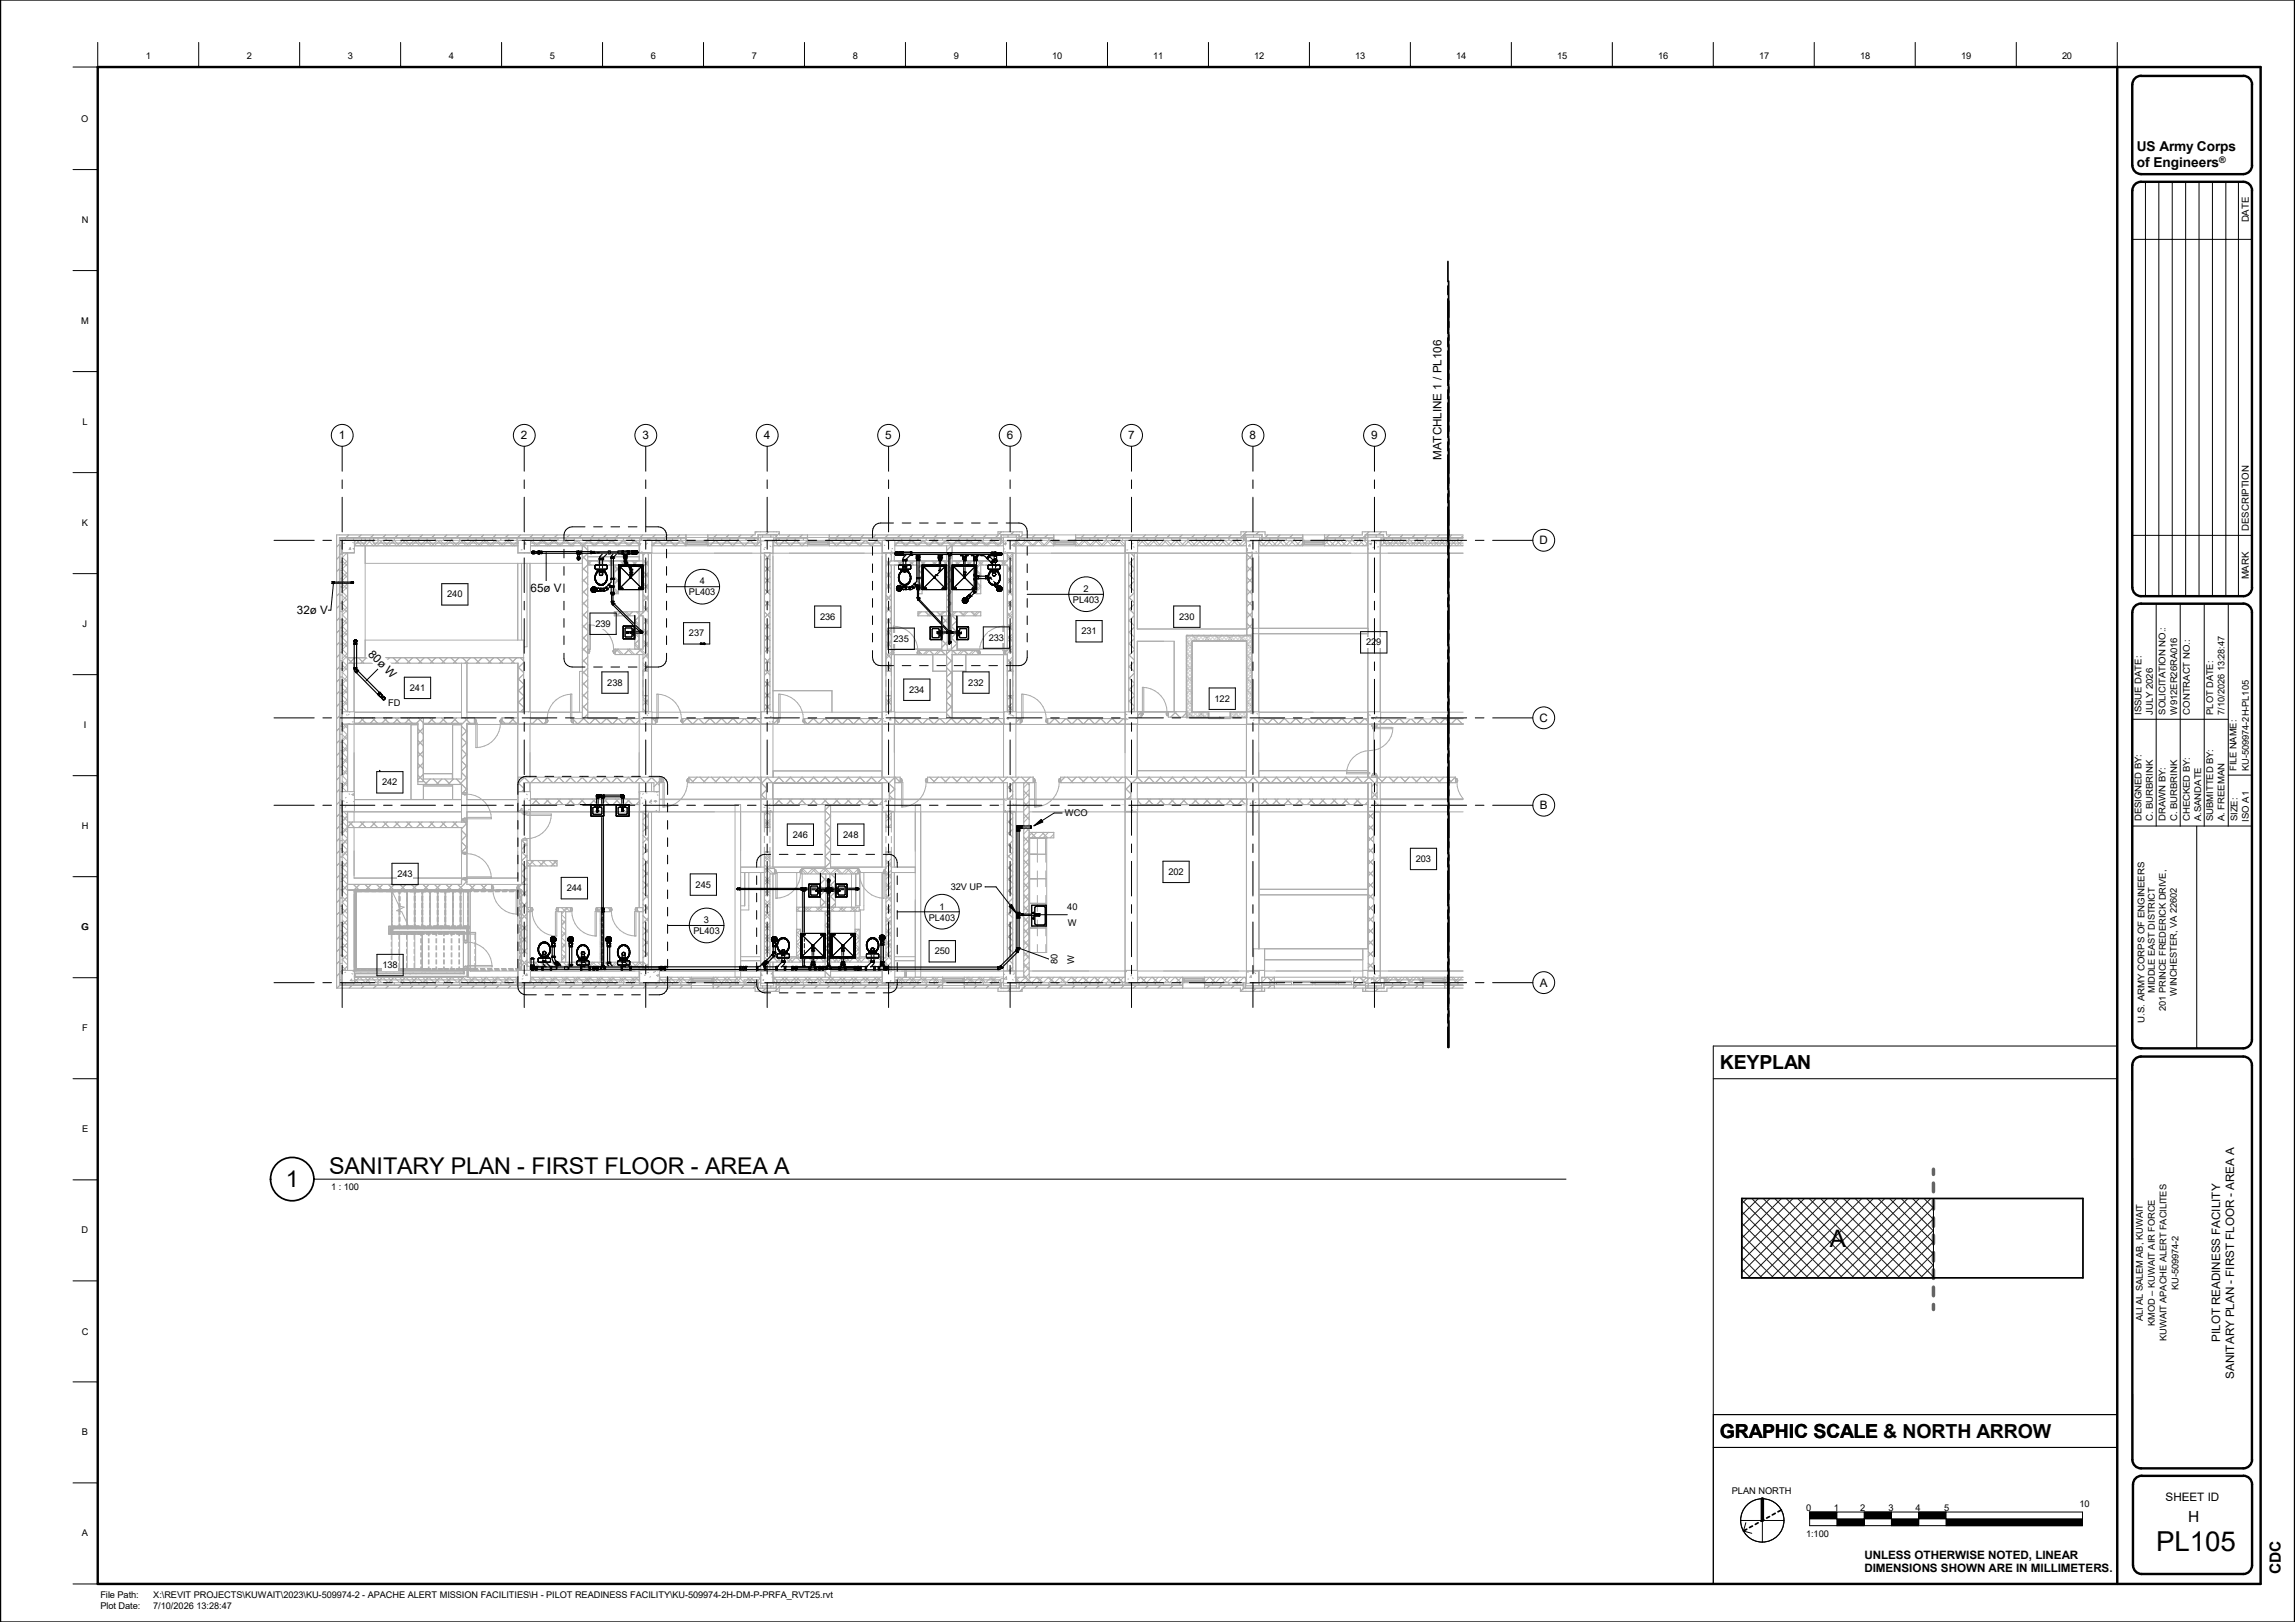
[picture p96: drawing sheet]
<svg xmlns="http://www.w3.org/2000/svg" width="841mm" height="594mm" viewBox="0 0 841 594" stroke-linecap="round" stroke-linejoin="round" font-family="sans-serif">
<defs><g id="words">
<text font-size="10.1" x="790.2" y="567.9">PL105</text>
<text font-size="8.8" x="670.5" y="456.7">A</text>
<g font-size="8.5">
<text x="120.6" y="429.9">SANITARY PLAN -</text>
<text x="194.8" y="429.9">FIRST FLOOR -</text>
<text x="258.4" y="429.9">AREA A</text>
<text x="104.8" y="434.6">1</text>
</g>
<g font-size="7.1">
<text x="630.3" y="391.7">KEYPLAN</text>
<text x="630.3" y="526.7">GRAPHIC SCALE</text>
<text x="630.3" y="526.7">GRAPHIC SCALE &amp; NORTH ARROW</text>
</g>
<g font-size="5.6">
<text x="801.8" y="557.4">H</text>
<text x="835.9" y="576.7" transform="rotate(-90 835.9 576.7)">CDC</text>
</g>
<g font-size="5">
<text x="783.1" y="55.5">US Army Corps</text>
<text x="783.1" y="61.3">of Engineers</text>
</g>
<g font-size="4.3">
<text x="124.2" y="160.9">1</text>
<text x="190.9" y="160.9">2</text>
<text x="235.4" y="160.9">3</text>
<text x="279.9" y="160.9">4</text>
<text x="324.4" y="160.9">5</text>
<text x="368.9" y="160.9">6</text>
<text x="413.4" y="160.9">7</text>
<text x="457.9" y="160.9">8</text>
<text x="502.5" y="160.9">9</text>
<text x="528.2" y="168.4" transform="rotate(-90 528.2 168.4)">MATCHLINE 1 / PL106</text>
<text x="564.2" y="199.3">D</text>
<text x="194.4" y="216.7">65ø V</text>
<text x="108.8" y="224.9">32ø V</text>
<text x="134.7" y="239.8" transform="rotate(45 134.7 239.8)">80ø W</text>
<text x="564.2" y="264.3">C</text>
<text x="564.3" y="296.3">B</text>
<text x="564.3" y="361.4">A</text>
<text x="813.6" y="491.5" transform="rotate(-90 813.6 491.5)">PILOT READINESS FACILITY</text>
<text x="818.7" y="504.9" transform="rotate(-90 818.7 504.9)">SANITARY PLAN - FIRST FLOOR - AREA A</text>
<text x="793.6" y="549.7">SHEET ID</text>
</g>
<g font-size="4.2">
<text x="683.2" y="570.8">UNLESS OTHERWISE NOTED, LINEAR</text>
<text x="683.2" y="575.8">DIMENSIONS SHOWN ARE IN MILLIMETERS.</text>
</g>
<g font-size="3.5">
<text x="824.1" y="81.4" transform="rotate(-90 824.1 81.4)">DATE</text>
<text x="824.1" y="194.4" transform="rotate(-90 824.1 194.4)">DESCRIPTION</text>
<text x="824.1" y="212.2" transform="rotate(-90 824.1 212.2)">MARK</text>
</g>
<g font-size="3.4">
<text x="53.5" y="21.5">1</text>
<text x="90.5" y="21.5">2</text>
<text x="127.5" y="21.5">3</text>
<text x="164.5" y="21.5">4</text>
<text x="201.5" y="21.5">5</text>
<text x="238.5" y="21.5">6</text>
<text x="275.5" y="21.5">7</text>
<text x="312.5" y="21.5">8</text>
<text x="349.5" y="21.5">9</text>
<text x="385.6" y="21.5">10</text>
<text x="422.6" y="21.5">11</text>
<text x="459.6" y="21.5">12</text>
<text x="496.6" y="21.5">13</text>
<text x="533.7" y="21.5">14</text>
<text x="570.7" y="21.5">15</text>
<text x="607.7" y="21.5">16</text>
<text x="644.7" y="21.5">17</text>
<text x="681.6" y="21.5">18</text>
<text x="718.6" y="21.5">19</text>
<text x="755.6" y="21.5">20</text>
<text x="29.8" y="44.6">O</text>
<text x="29.9" y="81.6">N</text>
<text x="29.8" y="118.6">M</text>
<text x="30.2" y="155.6">L</text>
<text x="30" y="192.6">K</text>
<text x="256.4" y="214.1">4</text>
<text x="163.9" y="218.8">240</text>
<text x="252.5" y="218.1">PL403</text>
<text x="393.2" y="220.9">PL403</text>
<text x="397.1" y="216.9">2</text>
<text x="300.5" y="227">236</text>
<text x="432.1" y="227">230</text>
<text x="30.3" y="229.6">J</text>
<text x="218.2" y="229.6">239</text>
<text x="252.5" y="233.1">237</text>
<text x="396.3" y="232.3">231</text>
<text x="327.4" y="235.1">235</text>
<text x="362.3" y="234.7">233</text>
<text x="500.6" y="236.4">229</text>
<text x="222.5" y="251.1">238</text>
<text x="354.8" y="251.1">232</text>
<text x="150.2" y="253.1">241</text>
<text x="333.2" y="253.7">234</text>
<text x="445.1" y="257">122</text>
<text x="142.2" y="258.5">FD</text>
<text x="784.8" y="261.7" transform="rotate(-90 784.8 261.7)">ISSUE DATE:</text>
<text x="788.9" y="261.7" transform="rotate(-90 788.9 261.7)">JULY 2026</text>
<text x="793.6" y="261.7" transform="rotate(-90 793.6 261.7)">SOLICITATION NO.:</text>
<text x="797.8" y="261.7" transform="rotate(-90 797.8 261.7)">W912ER26RA016</text>
<text x="802.4" y="261.7" transform="rotate(-90 802.4 261.7)">CONTRACT NO.:</text>
<text x="811.1" y="261.7" transform="rotate(-90 811.1 261.7)">PLOT DATE:</text>
<text x="815.2" y="261.7" transform="rotate(-90 815.2 261.7)">7/10/2026 13:28:47</text>
<text x="30.7" y="266.6">I</text>
<text x="140" y="287.7">242</text>
<text x="819.6" y="282.3" transform="rotate(-90 819.6 282.3)">FILE NAME:</text>
<text x="824.1" y="282.3" transform="rotate(-90 824.1 282.3)">KU-509974-2H-PL105</text>
<text x="390.2" y="298.9">WCO</text>
<text x="29.9" y="303.6">H</text>
<text x="784.8" y="300.8" transform="rotate(-90 784.8 300.8)">DESIGNED BY:</text>
<text x="788.9" y="300.8" transform="rotate(-90 788.9 300.8)">C. BURBRINK</text>
<text x="793.6" y="300.8" transform="rotate(-90 793.6 300.8)">DRAWN BY:</text>
<text x="797.8" y="300.8" transform="rotate(-90 797.8 300.8)">C. BURBRINK</text>
<text x="802.4" y="300.8" transform="rotate(-90 802.4 300.8)">CHECKED BY:</text>
<text x="806.6" y="300.8" transform="rotate(-90 806.6 300.8)">A.SANDATE</text>
<text x="811.1" y="300.8" transform="rotate(-90 811.1 300.8)">SUBMITTED BY:</text>
<text x="815.2" y="300.8" transform="rotate(-90 815.2 300.8)">A. FREEMAN</text>
<text x="820" y="300.8" transform="rotate(-90 820 300.8)">SIZE:</text>
<text x="824.1" y="300.9" transform="rotate(-90 824.1 300.9)">ISO A1</text>
<text x="290.5" y="306.9">246</text>
<text x="309" y="306.9">248</text>
<text x="518.8" y="315.7">203</text>
<text x="145.6" y="321.2">243</text>
<text x="428.2" y="320.5">202</text>
<text x="207.7" y="326.4">244</text>
<text x="254.9" y="325.1">245</text>
<text x="348.4" y="326">32V UP</text>
<text x="344.3" y="333.2">1</text>
<text x="391.1" y="333.1">40</text>
<text x="29.8" y="340.6">G</text>
<text x="258" y="338.2">3</text>
<text x="340.4" y="337.2">PL403</text>
<text x="391.3" y="339.3">W</text>
<text x="254.1" y="342.2">PL403</text>
<text x="342.5" y="349.5">250</text>
<text x="387.5" y="353.2" transform="rotate(-90 387.5 353.2)">80</text>
<text x="393.7" y="353" transform="rotate(-90 393.7 353)">W</text>
<text x="140.1" y="354.6">138</text>
<text x="789.7" y="363.8" transform="rotate(-90 789.7 363.8)">MIDDLE EAST DISTRICT</text>
<text x="797.7" y="364.6" transform="rotate(-90 797.7 364.6)">WINCHESTER, VA 22602</text>
<text x="793.7" y="370.2" transform="rotate(-90 793.7 370.2)">201 PRINCE FREDERICK DRIVE,</text>
<text x="30.1" y="377.6">F</text>
<text x="785.8" y="374.5" transform="rotate(-90 785.8 374.5)">U.S. ARMY CORPS OF ENGINEERS</text>
<text x="30.1" y="414.7">E</text>
<text x="121.3" y="435.8">1 : 100</text>
<text x="29.9" y="451.7">D</text>
<text x="798.3" y="472.5" transform="rotate(-90 798.3 472.5)">KU-509974-2</text>
<text x="785.2" y="483.9" transform="rotate(-90 785.2 483.9)">ALI AL SALEM AB, KUWAIT</text>
<text x="789.7" y="485.6" transform="rotate(-90 789.7 485.6)">KMOD – KUWAIT AIR FORCE</text>
<text x="29.9" y="488.8">C</text>
<text x="794" y="491.3" transform="rotate(-90 794 491.3)">KUWAIT APACHE ALERT FACILITES</text>
<text x="30" y="525.7">B</text>
<text x="634.7" y="547.1">PLAN NORTH</text>
<text x="661.9" y="553.3">0</text>
<text x="672" y="553.3">1</text>
<text x="681.7" y="553.3">2</text>
<text x="692" y="553.3">3</text>
<text x="702" y="553.3">4</text>
<text x="712.5" y="553.3">5</text>
<text x="762" y="552">10</text>
<text x="30" y="562.7">A</text>
<text x="661.9" y="562.8">1:100</text>
<text x="36.8" y="585.4">File Path:</text>
<text x="56.1" y="585.4">X:\REVIT PROJECTS\KUWAIT\2023\KU-509974-2 - APACHE ALERT MISSION FACILITIES\H - PILOT READINESS FACILITY\KU-509974-2H-DM-P-PRFA_RVT25.rvt</text>
<text x="36.8" y="589.5">Plot Date:</text>
<text x="56.1" y="589.5">7/10/2026 13:28:47</text>
</g>
<text font-size="3.3" x="813.3" y="59.8">®</text>
</g></defs>
<g fill="none" stroke="#ababab" stroke-width=".37">
<path d="M124.4 199.3l-1 1.1M125.4 198.1l-.2 4.5h4.6v-.2M126.3 199h-.3M127.8 195.9l-1 1M129.3 198.7l.2 .2M129.9 197.9v4.5h-4.5M129.9 199.9h59.8M132.3 195.9l-1 1M133.8 199.9v41h-6.4v2M136.8 195.9l-1 1M141.3 195.9l-1 1M145.8 195.9l-1 1"/>
<path d="M150.3 195.9l-1 1M154.8 195.9l-1 1M159.3 195.9l-1.1 1M163.7 195.9l-.9 1M168.2 195.9l-.9 1M172.7 195.9l-1 1M177.2 195.9l-1 1M181.7 195.9l-1 1M186.2 195.9l-1 1M189.9 197.9v4.5h4.5v-4.5M189.9 198.1l-.2 4.5h4.5v-.2M190.7 195.9l-1 1"/>
<path d="M192.4 199l-.2 .2M192.6 198.7l.1 .6h-.6zM194.4 199.9h16M195.2 195.9l-1 1M199.7 195.9l-1 1M204.2 195.9l-1 1M208.7 195.9l-1.1 1M213.1 195.9l-1 1M215.4 199.9h-2v6.4h-79.6M217.6 195.9l-1 1M222.1 195.9l-1 1M226.6 195.9l-1 1"/>
<path d="M231.1 195.9l-1 1M234.2 199.2l.6-.2-.2 .6-.4-.3M234.4 198.1l-.2 7.3h-18.8M235.6 195.9l-1 1M236.5 199.3l.3 .1M237.3 199h-.3M238.9 197.9v4.5h-4.5v-4.5l.3 .2M238.9 199.5l-.1 .1M240.1 195.9l-1 1M244.6 195.9l-1 1M249.1 195.9l-1 1M251.4 197.1h-126.8v163.6h128.8"/>
<path d="M251.4 195.9h8v4h-8zM251.4 199.4h8M251.9 197.9v1.5M258.9 197.9v1.5M259.4 197.1h18.3v.8M262.6 195.9l-1.1 1M267 195.9l-1 1M271.5 195.9l-1 1M276 195.9l-1 1M277.2 194.8l-.5 .4M278 197.9v-1.9h6.3v1.9M278.7 197.9h-153.3v162h153.3"/>
<path d="M278.7 198.1h4.8M278.8 199.4h.1M278.8 198.1v86.5M281.6 194.8l-.9 .9M282.2 199.9l.2 .3M283.2 199.9l.1 .1M283.3 198.1v62.6M283.5 197.9h84.2M285.6 195.3l-1 1M289.5 195.9l-1 1M294 195.9l-1 1M295.9 195.9h8v4h-8z"/>
<path d="M295.9 197.1h-11.3v.8M295.9 199.4h8M296.4 197.9v1.5M303.4 197.9v1.5M303.9 197.1h62.8v.8M307.5 195.9l-1 1M312 195.9l-1.1 1M316.4 195.9l-1 1M320.9 195.9l-1 1M323.4 197.9v4.5h4.5v-4.5M323.4 198.1l-.1 86.5M324 199.6l.3 .3"/>
<path d="M325.4 198.4h-.4M325.4 195.9l-1 1M329.9 195.9l-1 1M334.4 195.9l-1 1M338.9 195.9l-1 1M343.4 195.9l-1 1M347.9 195.9l-1 1M352.3 195.9l-.9 1M356.9 195.9l-1 1M361.4 195.9l-1.1 1M367 194.8l-2.2 2.1M367 197.9v-1.9h6.3v1.9"/>
<path d="M368 199.2l.7-.2-.2 .6zM368.6 198.6l-.3 .2M371.3 199.6l-.4 .1M371.5 194.8l-1 .9M371.6 199l.2 .9-1-.1zM371.9 198.4l.3 .2M372 199.4l.1 .6h-.6zM372.3 198.1v62.6M372.6 198.1h-4.9v7.3h-18.8v20.2h1.7M372.6 197.9h84.1M374.8 195.9l-1 1M379.3 195.9l-1 1"/>
<path d="M383.8 195.9l-1 1M386.2 196.9h-12.6v-1.2h-6.9v1.2h-82.1v-1.2h-6.9v1.2h-153.3v164h153.3v1.2h6.9v-1.2h82.1v1.2h6.9v-1.2h59.8M386.2 195.9h8v4h-8zM386.2 199.4h8M386.2 197.1h-12.6v.8M386.6 197.9v1.5M393.7 197.9v1.5M394.2 196.9h61.5v-1.2h6.9v1.2h14.8M394.2 197.1h61.5v.8M397.3 195.9l-1 1M401.7 195.9l-.9 1M406.2 195.9l-.9 1"/>
<path d="M410.7 195.9l-1 1M412.4 197.9v4.5h4.5v-4.5M412.4 198.1l-.1 86.5M415.2 195.9l-1 1M415.2 199l-.2 .2M419.7 195.9l-1 1M424.2 195.9l-1 1M428.7 195.9l-1 1M433.2 195.9l-1 1M437.7 195.9l-1 1M442.2 195.9l-1 1M446.7 195.9l-1.1 1"/>
<path d="M451.1 195.9l-.9 1M455.7 195.8l-1 1.1M456 197.9v-1.9h6.3v1.9M456.7 198.1h4.9M456.8 194.8l-1 .9M456.8 198.1v32.3h-40v-28M457.5 198.1l.3 .1M458 199.4l.1 .6h-.6zM459.3 199l-.3 .1M461.3 194.8l-1 .9M461.3 198.1v62.6M461.6 197.9h39.6"/>
<path d="M464.6 195.9l-1 1M469.1 195.9l-1 1M473.6 195.9l-1 1M477.4 196.6l-.3 .3M477.4 195.9h8v4h-8zM477.4 199.4h8M477.4 197.1h-14.8v.8M477.9 197.9v1.5M484.9 197.9v1.5M485.4 196.9h14.9v-1.2h6.8v1.2h29.1M485.4 197.1h14.9v.8M487.1 195.9l-1 1"/>
<path d="M491.6 195.9l-1 1M496.1 195.9l-1.1 1M500.3 196.2l-.8 .7M500.5 197.9v-1.9h6.4v1.9M501.7 194.8l-1 .9M501.9 199.2l.7-.3-.2 .6zM504.1 198.8l.3 .2M505.8 198.1v62.6M506.1 197.9h30.1M506.1 198.1h-4.9l.1 86.5M506.2 194.8l-1 .9M509.5 195.9l-.9 1"/>
<path d="M514 195.9l-1 1M518.5 195.9l-1 1M523 195.9l-1 1M527.5 195.9l-1 1M532 195.9l-1 1M536.2 196.3l-.7 .6M536.2 197.1h-29.1v.8M124.4 203.9l-1 1M124.4 208.4l-1 .9M124.4 212.9l-1 .9M124.4 217.3l-1 1M127.4 203.7v36"/>
<path d="M128.1 200.7l.3 .2M128.4 200.6l.1 .7-.6-.1zM129.8 202.2h.1M129.9 200.8l-.5 .2 .5 .3M189.7 206.3v28.1M191.1 206.3v28.1M191.3 201.4h-.3M192.3 202.4l-.2 .2M193.1 206.3v30.6h-1.2M193.3 202.4l.2 .2M194.2 206.3v54.4M194.4 201.5h.1"/>
<path d="M215.4 203.9h18.8M215.4 202.6h131.5M234.2 207v17.1M235.2 202l.2 .3M235.6 202.6v2.8M235.6 207v17.1M236.3 202.6h.1M237.6 202.6v58.1M238.8 202.4v58.3M279.9 201.1l.3 .2M280.5 200.5l-.3 .2M283.2 200.2l-.3 .1"/>
<path d="M324.7 202.6v58.1M326.6 201.8l.3 .2M326.6 202.6v1.1M326.6 207v31.3M327.1 200.9l-.2 .1M327.7 202.4v3h19.2M333.8 207h-6.1v30.7M340.7 207h6.2M348.9 203.7v-3.8h-2v25.7h-1.8M348.9 207h8.9M348.9 202.6h187.3M361.3 207h6.4v30.7"/>
<path d="M367.7 201h.1M368.5 202l-.3 .2M369.1 202.6v1.1M369.1 207v31.3M371.1 202.6v58.1M412.3 201.5l.2-.1-.2 .6M413.3 201.4l-.3 .1M415.1 202.4l-.2 .2M415.3 200.3l.3 .1M416.9 200.9l-.1 .1M456.8 201.1l.2-.2 .2 .9h-.4M456.9 202.6v30.1"/>
<path d="M458.7 202.1l.3 .2M458.9 202.6v27.5h42.5v2h-42.5v.6M460.2 202l.3 .2M501.3 200.9l.3 .3M503.4 200.4l-.3 .2M505.2 200.3h-.3M124.4 221.8l-1 1M124.4 226.3l-1 1M124.4 230.8l-1 1M124.4 235.3l-1 1M124.4 239.8l-1 1M133.8 234.4h58.1v6.5h-58.1"/>
<path d="M215.9 228.9h.5v8.9h-1v1.4h.5v-.5h.2v-.4h-.2zM215.9 228.9a8.9 8.9 0 0 1 9 8.9M224.9 237.8h.5v1.4h-.5v-.5h-.3zM234.2 225.6v12.1M234.2 239.7v44.9M235.6 225.6v12.1M326.6 237.7h18.5M326.9 239.7v-1.4h.9v-8.9h-.4v9.4h.2l-.2 .9M327.4 229.3a9 9 0 0 1 8.9 9M327.7 239.8v20.9M336.3 238.3v.5h-.2l.2 .9M336.3 238.3h.5v1.4"/>
<path d="M341.8 239.8v6h5.1M345.4 224.1h1.5M346.9 239.8l-20.3-.1v21M346.9 238.3v24.9M347.1 237.7h1.6M348.9 238.3v24.9M348.9 239.8h20.2v20.9M348.9 224.1h2M350.9 237.7h18.2M350.9 225.6v12.7M353.9 239.8v6h-5M359 238.3v.5h.2l-.2 .9"/>
<path d="M359 238.3h-.5v1.4M367.7 239.8v44.8M368 239.7v-.5h-.3v-.4h.3v-9.4h-.5v8.9h1v1.4M368 229.3a9 9 0 0 0-9 9M434.9 232.9l-.1 27.8M124.4 244.3l-1 1M124.4 248.8l-1 1M124.4 253.2l-1 1.1M124.4 257.7l-1 1M129.8 242.9v17.8M169.1 240.9h.1M169.1 242.9v20"/>
<path d="M171.1 240.9h.1M171.1 242.9v20M189.7 240.9h.1M189.7 242.9v78.7h-19.2M209 254.3h.5v9.5h-.2v.4h.2v.5h.6v-1.4h-1.1zM209.5 254.3a9 9 0 0 0-9 9M213.4 245.9h-1v15M237.6 245.8h-2v9h2M240.7 254.3h.5v9h-1v1.4h.5v-.5h.3v-.4h-.3zM240.7 254.3a9 9 0 0 1 9 9M283.3 253h21.6v7.9M285.4 254.3h.5v9h-1v1.4h.5v-.5h.2v-.4h-.2z"/>
<path d="M285.4 254.3a9 9 0 0 1 9 9M324.7 245.8h1.9M324.7 254.8h1.9M369.1 245.8h2M369.1 254.8h2M374.4 254.3h.5v9h-1v1.4h.5v-.5h.2v-.4h-.2zM374.4 254.3a9 9 0 0 1 9 9M418.6 251.8h.5v9h-.9v1.3h.4v-.4h.3v-.4h-.3zM418.6 251.8a9 9 0 0 1 9.1 9M124.4 262.3l-1 .9M124.4 266.7l-1 1M124.4 271.2l-1 1"/>
<path d="M124.4 275.7l-1 1M125.4 260.7h4.5v4.5h-4.5M125.4 260.9l-.2 4.4h27.9M125.6 264.9h-.3M125.7 261.2h-.3M127 261.8l.3 .2M127.8 265l-.2 .2M127.9 261.6l-.2 .2M128 265l.2 .2M128.3 260.9h-.4M129.5 264.4h-.4M129.8 265.2v24.7"/>
<path d="M129.9 260.9h39.2M153.1 265.4h-2.5v27.4h4.6v-5.5M155.2 265.3h13.9M169.1 264.9v20.4M169.1 265.4h-3.2v19.9M171.1 264.9v57.3M171.1 260.9h18.8M171.1 265.3h365.1M173.9 263.4v1.4h1v9h-.5v-9.5h.2v-.4h-.2v-.5zM183.4 264.8a9 9 0 0 1-9 9M183.4 263.4h.5v1.4h-.5v-.5h-.3zM189.9 260.7h4.5v4.5h-4.5z"/>
<path d="M189.9 263.4l-.1 .1M190.1 263.3l-.2 .1M191.1 260.7h.1M191.2 260.7l.5 .3 .1-.3M192.1 264.5l.3 .2M193.6 260.7l.2 .2M194.2 263.1h.2M194.2 265.2v19.4M194.4 260.9h19M200 263.3h.5v.5h.3l-.3 .9h-.5zM215.4 260.9h19M234.2 262.3l.3 .2"/>
<path d="M234.4 260.7h4.5v4.5h-4.5zM235 263.1l.7-.3-.2 .7zM236.7 263.7l-.2 .2M236.7 261.2h-.3M237.1 261.8l.2 .2M237.5 261.2l.2 .2M238.8 265.2v19.4M238.9 260.9h40M249.7 263.3h.5v1.4h-.5v-.5h-.2zM278.8 263h.1M278.9 260.7h4.5v4.5h-4.5zM279.5 265.3h-.2"/>
<path d="M279.5 265.3h.1M280.9 263l.2 .2M282 264.3l.2 .2M282.6 262.5h-.3M283 264.4l.3 .2M283.3 265.2v19.4M283.3 264l-.2 .2M283.4 265l-.4 .3M283.4 260.7l-.2 .2M283.4 260.9h40M294.4 263.3h.5v1.4h-.5v-.5h-.3zM323.4 260.7h4.5v4.5h-4.5z"/>
<path d="M323.9 264l.2 .2M324.3 264.8l.2 .2M324.7 264.2l-.4 .1M324.8 265.1l-.3 .2M324.9 260.7l-.2 .2 .9 .1M324.9 261.7l-.3 .3M325.1 260.7l.5 .3M325.6 260.7v.3M325.7 260.7l-.1 .3M326.3 263.1l.2 .6h-.6zM327.7 265.2v19.4M327.9 260.9h19"/>
<path d="M348.9 260.9h19M367.9 260.7h4.5v4.5h-4.5zM368.9 263.1l.7-.3-.2 .6zM369.7 261.5l.2 .2M370.7 261.9h-.4M370.9 261.9l.2 .2M371.5 262.1l-.2 .2M372.3 265.2v19.4M372.4 260.9h40M383.4 263.3h.5v1.4h-.5v-.5h-.2zM412.4 263.1h.1M412.4 263.1l.1 .6h-.2"/>
<path d="M412.4 263.1l-.1 .1M412.7 261.6l.3 .2M412.9 263.3l-.3 .2M413 263.3l.3 .2M413.1 265.3h.3M416.6 263.1l-.4 .1M416.8 260.7v-25.8h13.5v25.8h-17.9v4.5h4.5v-4.5M416.8 265.2v19.4M418.6 260.9h9.1M427.7 260.8h.5v1.3h-.5v-.4h-.3zM434.8 262.7h8M447 262.7v.5"/>
<path d="M451 260.9l-8-.2v2.5h8v-.5h-8M451 262.8h5.9M456.8 262.8v21.8M456.9 260.7h4.5v4.5h-4.5zM458.7 261.2l-.3 .1M459.1 260.7l.4 .2 .1-.2M459.5 263.7l-.2 .2M460.6 261.4l.3 .1M461.3 265.2v19.4M461.4 260.9h40M501.3 265.3h.1M501.4 265.3v19.3"/>
<path d="M501.8 261.8l.3 .2M502.8 263l.7-.2-.2 .6zM503 266.4h7.1v.5h-7.1v-1h1.4v.5M503.4 266.4v17M503.5 266.4v.3h.4v-.3M504 263.2l.3 .2M504.6 262.5l-.3 .1M505.8 263.7l.1 .7-.7-.1zM505.8 265.2v19.4M505.9 264.2h.1M505.9 265.2v-4.5h-4.5v4.5h34.8M505.9 263.2h30.3"/>
<path d="M505.9 260.9h30.3M510.5 266.4a9 9 0 0 1-10.2 8.7 8.4 8.4 0 0 0-6.8 8.3M124.4 280.2l-1 1M124.4 284.7l-1 1M124.4 289.2l-1 1M124.4 293.7l-1 1M124.4 298.2l-1 1M125.4 289.9h4.5v7.3h-4.5M125.4 290.1l-.2 7.2h43.9M125.8 293.3l.3 .2M126.7 295.4l-.3 .3M126.8 292.1l-.2 .2"/>
<path d="M127.3 293.9h-.3M127.9 290.7l.3 .3M128.9 291l.8-.3-.2 .6zM129.8 297.2v3.9M129.8 293.6h-.3M129.9 292.9h39.2M155.2 287.9h10.6M165.8 287.3l.1 5.5h3.2M165.8 283.4h-10.6v1.9M169.1 290.4v10M169.6 299.9v.5h1.4v-1h9v.5h-9.5v-.3zM169.6 290.4h1.4v.5l-.9 .2v-.2h-.5z"/>
<path d="M171 290.9a9 9 0 0 1 9 9M171.1 292.9h18.6M171.1 297.3h131.3M189.7 292.1l.2 .1M189.7 295.8l.2 .1M189.7 290.1h.2M189.9 289.9h4.5v7.3h-4.5zM190.9 296l.3 .2M191.3 296.1l.1 1-.9-.2zM192.4 292.7h-.3M192.9 290.9l.3 .2M193 298.2v-.5h-1.4v.5h.6v.2h.3v-.2h9.5v.5h-9"/>
<path d="M193.1 292.4l.2 .3M194 296.4l-.3 .2M194.1 293.1l-.3 .1M194.2 286.7v3.2M194.2 297.2v18M194.4 292.7h39.8M202.1 298.2a9 9 0 0 1-9.1 9M234.2 294.4h.2M234.2 290.1h.2M234.2 286.7v45.7M234.4 289.9h7.2v7.3h-7.2zM234.6 290.7l-.4 .1"/>
<path d="M234.9 292.1l.3 .2M235.6 294.1l-.3 .2M235.8 290.7l-.3 .2M236.3 292.7l.3 .2M237.1 290.4h-.3M238.3 293.9l-.3 .1M238.5 294.1l.3 .2M238.7 293l.1 .6h-.6zM238.8 286.7v3.2M238.8 297.3v58.1M239.7 293.4l.7-.2-.2 .6zM240.5 297.1l.2 .2"/>
<path d="M240.6 296.8l-.2 .2M240.7 293.5l-.2 .1M240.9 290.1l-.3 .1M240.9 291.1l.2 .2M241.5 297.2v.1M241.6 292.7h37.2M241.6 292.9h37.3M242.4 285.2v1.4h1v9h-.4v-9.5h.2v-.4h-.2v-.5zM251.9 285.2h.5v1.4h-.5v-.5h-.2zM251.9 286.6a8.9 8.9 0 0 1-8.9 9M269.4 294.7h2v63.2h-2zM278.8 286.7v30.9"/>
<path d="M279.7 294.6l.3 .1M280.3 295.7h-.3M281.9 295.9l.3 .2M281.9 297.3l.5-.5 .1 .5M282.2 294.5l-.2 .2M282.3 296.8l.3 .3M283.3 286.7v6M283.3 297.2v20.4M283.3 286.7v.2h39.9M304.4 297.3h70.8M323.2 286.7l.1 6h-44.4v4.5h4.5v-4.5M323.2 282.4h-39.9v2.2"/>
<path d="M323.2 286.9h-40v5.8M323.3 296.5h.1M323.4 292.9l-.1 24.7M323.7 295.6l-.3 .2 .2 .2M323.7 297.3h-.4M324.7 293l.1 .6h-.6zM326.2 297h-.3M326.3 293.3h-.3M327.7 297.2v20.4M327.9 292.7v4.5h-4.5v-4.5h44.3M327.9 292.9h40M329.9 285.2v1.4h1v9h-.5v-9.5h.2v-.4h-.2v-.5z"/>
<path d="M335.4 294.7h2v63.2h-2zM339.4 286.6a8.9 8.9 0 0 1-9 9M339.4 285.2h.5v1.4h-.5v-.5h-.3zM367.7 286.7v73.4h4.9M368 297.3l.4-.5 .2 .5M368.5 293l.3 .2M370.3 292.7l-.1 .1M370.3 296l-.3 .2M371.2 294.4l.2 .3M372.2 294.6h-.3M372.3 286.7v6M372.3 297.2v62.9"/>
<path d="M372.4 292.7v4.5h-4.5v-4.5h7.3M372.4 292.9h2.8M375.2 286.7h1.9M377.1 292.7h35.2M377.1 292.9h35.3M377.1 297.3h159.1M378.6 285.2v1.4h1v9h-.5v-9.5h.3v-.4h-.3v-.5zM388.2 285.2h.5v1.4h-.5v-.5h-.3zM388.2 286.6a9 9 0 0 1-9.1 9M412.3 293.4l.2 .2M412.3 286.7v73.4h4.5v-.2M414.3 297.3l.7-.6v.6"/>
<path d="M414.3 292.7h-.2M414.7 295.6l.3 .2M416.8 286.7v6M416.8 297.2v58.2M416.8 282.3h39.9v2.3M416.9 293.1l-.1 .1M416.9 296.3l-.3 .2M416.9 294.7h39.9M416.9 292.7v4.5h-4.5v-4.5h49v4.5h-4.5v-4.5M456.7 286.7l-39.9 .1M456.8 286.7v6M456.9 292.9l-.1 67.2"/>
<path d="M457.1 292.7h-.2M458.4 294.1l-.3 .2M459.4 292.9l.3 .2M460.2 293.9l-.2 .1M460.7 296.9l.3 .2M461.3 297.2v50.3M461.3 286.7v6M461.3 286.8h39.9M461.3 282.3h39.9M461.4 297.3v50.2M493.5 282.9h8.4v.5h-8.4zM501.2 286.7l.1 6"/>
<path d="M501.4 292.7h34.8M501.4 286.7v10.5h4.5v-4.5M501.4 292.9l-.1 54.6M502.3 295.7h-.3M502.8 294.7l.3 .2M503 283.4l.9-.2v.2h.5v.5h-1.4zM503.6 293.2l.2 .3M504.1 293.7l.1 .6h-.6zM505 294.5l-.2 .2M505.8 297.2v62.9h-4.5v-4.5h34.9M505.8 286.7v6M505.8 295.2h.1"/>
<path d="M505.9 292.9h30.3M533.4 285.2h.5v.5h.3l-.3 .9h-.5zM533.9 286.6a8.9 8.9 0 0 0 2.3 5.9M124.4 302.6l-1 1.1M124.4 307.1l-1 1M124.4 311.6l-1 1M124.4 316.1l-1 1M127.4 301.1v2M129.8 303.1v18.5h40.3M169.1 311.7v10.5M169.6 312.2h1.4v.5l-.9 .2v-.2h-.5zM171 312.7a8.9 8.9 0 0 1 9 8.9"/>
<path d="M191.6 307.2l.9-.3v.3h.5v.5h-1.4zM194.2 317.2v15.2M271.4 319.6h8.7M271.4 317.6h8.7M272.9 319.6v12.2h-1.5M274.4 319.6v13.7h-3M278.8 319.6v40.5M280.1 304.8v-1.8h2.1v1.8M280.1 310.3v1.7h2.1v-1.7M280.1 306.3v2.4M282.2 317.6h20.2M282.2 306.3v2.4"/>
<path d="M283.8 318.6v1.4h1v9h-.5v-9.5h.3v-.4h-.3v-.5zM284.3 319.6h9M292 319.6v12.7M293.3 320a9 9 0 0 1-9 9M293.3 318.6h.5v1.4h-.5v-.5h-.2zM304.4 317.6h20.3M314.5 318.6h.5v.5h.2l-.2 .9h-.5zM315 320a9 9 0 0 0 9 9M315 319.6h9M315 319.6v12.2h-1.4v-11.7M316.6 319.6v13.7h-1.7M323.3 319.6v31.3"/>
<path d="M324 318.6v.5h-.3v.4h.3v9.5h-.5v-9h.9v-1.4zM324.7 304.8v-1.8h1.9v1.8M324.7 306.3v2.4M324.7 310.3v1.7h1.9v-1.7M326.6 306.3v2.4M326.6 319.6h8.8M326.6 317.6h8.8M327.7 319.6v35.8M377.1 307.1h6.5v41.8h-6.5v-42h6.1v6M377.1 312.9h6.1v2.9M377.4 307.1v41.8M380.2 306.9v8.9"/>
<path d="M380.2 319v5.8M383.2 319v5.8M124.4 320.6l-1 1M124.4 325.1l-1 1M124.4 329.6l-1 1M124.4 334.1l-1 1M124.4 338.6l-1 1M127.4 326.1l2.7 .1M129.8 326.1h.1M129.8 326.1v29.3M130 325.9l-.1 29.5M130 326.2l-.2 .6 .3 .1"/>
<path d="M130.1 326.3h-.2l.2 .6M130.5 328.3v1.6M130.5 330.8v1.6M130.5 333.4v1.6M130.5 336v1.6M130.5 338.6v1.6M131.4 326.4h-.9v.9M132.5 326.4h1.5M135 326.4h1.6M137.6 326.4h1.6M140.2 326.4h2.4M143.3 339.3v.9"/>
<path d="M143.5 339.4h1.4M143.5 325.9l2.7 5.9 1.9 .5-2.7 1.2 1.8 .5 2.8 5.9M143.5 326.1l.3 .5M143.6 326.1h5.5M143.7 326.4v13M143.8 339.8v1.8M144 339.9v1.6M144.9 326.1h-14.8v29.2h27.6v-.5h-27.1v-28.2h42.1M145.2 326.4h-1.7v15.6h.8M145.7 326.4h1.7M145.7 339.4h1.4M145.7 326.1h1.4"/>
<path d="M146.3 326.4v13M146.5 326.4v1M146.5 328.3v1.7M146.5 330.8v4.2M146.5 335.7v1.9M146.5 338.3v1.1M147.7 339.9v.1M147.9 326.4h1.7M147.9 339.4h1.4M147.9 326.1h25.1M149.1 326.4v13M149.3 326.4v6.9"/>
<path d="M149.3 333.4v2.5M149.3 336v3.4M149.7 339.3l.2 .5M149.7 339.4h1.8M150.1 339.9l-.2 .2M150.1 326.4h1.8M151.8 326.4v13M152.1 326.4v13M152.3 339.4h1.4M152.3 326.4h1.8M153.3 339.9h.1M154.5 339.4h1.4"/>
<path d="M154.5 326.4h1.8M154.6 326.4v13M154.9 326.4v13M156.8 339.4h1.4M156.8 326.4h1.7M157.5 326.4v13M157.7 326.4v13M158.3 339.9l-.2 .3M159 339.4h1.4M159 326.4h1.7M160.3 326.4v13M160.5 326.4v13"/>
<path d="M161.2 339.4h1.4M161.2 326.4h1.8M163.1 326.4v13M163.3 326.4v13M163.4 339.4h1.4M163.4 326.4h1.8M165.6 339.4h1.4M165.6 326.4h1.8M165.9 326.4v13M166.1 326.4v13M167.4 339.9l.1 .1M167.8 339.4h1.4"/>
<path d="M167.9 326.4h1.7M168.7 326.4v13M168.9 326.4v13M169.1 323.9h-41.7v2h63.7v29.5M169.6 321.6v.6h1.4v-1.1h9v.5h-9.5v-.2zM169.8 339.8l-26.7 .1v1.6h12.1M169.8 326.6v12.7M169.9 339.9h1.5M170.1 339.4h1.6v2.6h-18.7M170.1 326.4h3M171.1 323.9h8.4M171.2 339.9v4.6h-1.4"/>
<path d="M171.4 325.9v15.7M171.4 339.8h-28.4v1.8h12.4M171.4 326.1l.2 31.8M171.7 326.4v.8M171.7 328.3v1.5M171.7 330.8v1.6M171.7 333.4v1.6M171.7 336v1.6M171.7 338.6v.8M173.7 326.6h1.6M173.9 326.1h1.7M174 326.4h1.6"/>
<path d="M176.3 326.6h1.6M176.5 326.1h1.6M176.6 326.4h1.6M178.9 326.6h1.6M179.1 326.1h1.6M179.2 326.4h1.6M180.1 323.9h10M180.1 324.4h.5v.6h.3l-.3 .8h-.5zM180.6 325.8a9 9 0 0 0 9 9M181.4 326.6h1.6M181.7 326.1h1.6M181.8 326.4h1.5"/>
<path d="M184 326.6h1.6M184.3 326.1h1.6M184.4 326.4h1.5M186.6 326.6h1.6M186.9 326.1h1.6M186.9 326.4h1.6M189.2 326.6h1.3v1.9M189.4 326.1h1.6v1.2M189.5 326.4h1.1v.9M189.6 324.4v.6h-.2v.3h.2v9.5h-.5v-9h1v-1.4zM190.5 329.6v1.5M190.5 332.1v1.6"/>
<path d="M190.5 334.7v1.6M190.5 337.3v1.6M190.5 339.9v1.6M190.6 328.3v1.6M190.6 330.8v1.6M190.6 333.4v1.6M190.6 336v1.6M190.6 338.6v1.6M191 328.3v1.6M191 330.8v1.6M191 333.4v1.6M191 336v1.6"/>
<path d="M191 338.6v1.6M193.1 323.9v8.5M193.1 333.9v13.7M194.2 333.9v18.5M194.5 332.4h.5v.6h.3l-.3 .8h-.5zM195 333.8a9 9 0 0 0 9 9M204 332.4v.6h-.2v.3h.2v9.5h-.5v-9h1.1v-1.4zM209 332.4h.5v.6h.3l-.3 .8h-.5zM209.5 333.8a8.9 8.9 0 0 0 9 9M218.5 332.4v.6h-.2v.3h.2v9.5h-.4v-9h.9v-1.4zM223.6 332.4h.4v.6h.3l-.3 .8h-.4zM224 333.8a9 9 0 0 0 9 9"/>
<path d="M233 332.4v.6h-.2v.3h.2v9.5h-.5v-9h1.1v-1.4zM234.2 333.9v18.5M283.3 320.1v30.8M292 333.8v6.6M294 320.1v12.2M294 333.8v16.6M312 320.1v12.2M313.3 333.8v16.6M315.3 333.3v17.1M377.1 321.9h6.1M377.1 330.9h6.1M377.1 339.9h6.1"/>
<path d="M380.2 328v5.8M380.2 337v5.8M383.2 328v5.8M383.2 337v5.8M461.4 325.7h40v2h-40M124.4 343.1l-1 1M124.4 347.6l-1 1M124.4 352l-1 1.1M124.4 356.5l-1 1M125.4 355.4h49.8M125.4 355.6l-.2 4.5h4.6v-.2M126.7 356.1l-.4 .1"/>
<path d="M128.9 358.6l.1 .6h-.6zM128.9 356.6l.3 .2M129.5 359.1l-.3 .2M129.6 355.7l-.2 .2M130.1 354.9h-.2v5M130.1 354.8l-.3 .2 .1 .5 .5 .1 .2-.3M130.5 354.1v.8h.9M130.5 341.2v1.6M130.5 343.7v1.7M130.5 346.3v1.6M130.5 348.9v1.6M130.5 351.5v1.6"/>
<path d="M130.5 355.3l-.1 .2M130.7 357.6l.1 .1M132 357.8l.1 .1M132 356.4h.3M132.3 354.9h1.6M134.7 356.4l.1 .1M134.8 356.5h.1M134.9 354.9h1.6M135 356.4h.4M136.3 357.7l-.2 .2M136.6 357.6l.1 .2M137 356.4h.1"/>
<path d="M137.5 354.9h1.6M138.3 356.5l.1 .2M138.6 357.8l-.1 .1M140.1 354.9h1.6M140.4 356.6v.1M141.1 356.4h.4M141.7 356.4l-.1 .1M142.5 357.6l.1 .3M142.7 354.9h1.6M142.9 356.4l.1 .1M143.3 341.2l.1 2.9M143.4 345.1v1.6"/>
<path d="M143.4 347.6v1.6M143.4 350.2v1.6M143.4 352.8v2M143.5 340.2h27.6v4.1h-.9v-3.2h-26.7M143.6 342.1v12.7M144.1 340.2h.1M144.2 340.2h.3M144.2 356.4h.3M145.2 341.2h.3M145.2 354.9h1.7M145.3 342h1.6M145.7 357.6h.1"/>
<path d="M146.1 357.8v.1M146.2 342.1v2M146.2 345.1v1.6M146.2 347.6v1.6M146.2 350.2v1.6M146.2 352.8v2M146.2 356.4h.4M146.4 340.1l-.1 .1M146.4 342.1v12.7M147 341.1l.1 .1M147.8 354.9h1.6M147.9 342h1.6"/>
<path d="M148.3 341.2h.3M148.6 356.6v.1M148.8 356.4l.1 .2M149 342.1v2M149 345.1v1.6M149 347.6v1.6M149 350.2v1.6M149 352.8v2M149.2 342.1v12.7M149.3 340.2h.3M150.1 356.7h.1M150.4 341.3l-.1 .2"/>
<path d="M150.4 354.9h1.6M150.5 341.2l-.1 .1M150.5 342h1.6M151.3 341.2h.3M151.3 356.4h.3M151.7 341.1v.1M151.8 342.1v2M151.8 345.1v1.6M151.8 347.6v1.6M151.8 350.2v1.6M151.8 352.8v2M152 342.1v12.7"/>
<path d="M152.3 340.2h.4M152.4 356.5l.1 .2M152.7 357.8h.1M152.7 357.8l-.1 .1M153 354.9h2.2M153.9 357.6v.1M154.2 342v.8M154.2 343.8v1.6M154.2 346.4v1.5M154.2 349v1.5M154.2 351.5v1.6M154.2 354.1v.8"/>
<path d="M154.3 356.4h.4M154.4 342v.8M154.4 343.8v1.6M154.4 346.4v1.5M154.4 349v1.5M154.4 351.5v1.6M154.4 354.1v.8M154.6 342.1v2M154.6 345.1v1.6M154.6 347.6v1.6M154.6 350.2v1.6M154.6 352.8v2"/>
<path d="M154.7 355.4v.1M154.8 341.5v13.9M155.4 340.2h.3M155.8 356.4h.1M156 354.9h1.4M156 341.5h1.4M156.3 357.6l-.2 .2M156.3 342.1h1.3M156.3 341.6h1.3M157 342v.8M157 343.8v1.6M157 346.4v1.5"/>
<path d="M157 349v1.5M157 351.5v1.6M157 354.1v.8M157.2 342v.8M157.2 343.8v1.6M157.2 346.4v1.5M157.2 349v1.5M157.2 351.5v1.6M157.2 354.1v.8M157.4 341.2h.3M157.4 356.4h.3M157.7 355h12.1"/>
<path d="M158.3 354.9h1.3M158.3 341.5h1.3M158.3 356.7h.1M158.5 342.1h1.4M158.5 341.6h1.4M158.5 355.3h1.4M158.5 354.8h1.4M158.6 341.3l-.1 .2M159.8 342v.8M159.8 343.8v1.6M159.8 346.4v1.5M159.8 349v1.5"/>
<path d="M159.8 351.5v1.6M159.8 354.1v.8M160 342v.8M160 343.8v1.6M160 346.4v1.5M160 349v1.5M160 351.5v1.6M160 354.1v.8M160.4 341.2h.4M160.5 354.9h1.3M160.5 341.5h1.3M160.6 340l-.2 .2"/>
<path d="M160.7 342.1h1.4M160.7 341.6h1.4M160.7 355.3h1.4M160.7 354.8h1.4M160.9 341.4v.1M161.1 341.1l.1 .2M161.5 340.2h.3M162.4 341.4v.1M162.5 341.2h.3M162.6 342v.8M162.6 343.8v1.6M162.6 346.4v1.5"/>
<path d="M162.6 349v1.5M162.6 351.5v1.6M162.6 354.1v.8M162.7 354.9h1.4M162.7 341.5h1.4M162.8 342v.8M162.8 343.8v1.6M162.8 346.4v1.5M162.8 349v1.5M162.8 351.5v1.6M162.8 354.1v.8M162.9 342.1h1.4"/>
<path d="M162.9 341.6h1.4M162.9 355.3h1.4M162.9 354.8h1.4M163.5 356.4h.3M164.5 357.6l-.2 .2M164.5 340.2h.3M164.9 354.9h1.4M164.9 341.5h6.3M165.2 342.1h1.3M165.2 341.6h1.3M165.2 355.3h1.3M165.2 354.8h1.3"/>
<path d="M165.4 342v.8M165.4 343.8v1.6M165.4 346.4v1.5M165.4 349v1.5M165.4 351.5v1.6M165.4 354.1v.8M165.6 342v.8M165.6 343.8v1.6M165.6 346.4v1.5M165.6 349v1.5M165.6 351.5v1.6M165.6 354.1v.8"/>
<path d="M166.5 340.2h.4M166.5 356.4h.4M166.8 357.7l-.2 .2M167.1 354.9h1.4M167.4 342.1h2.3M167.4 341.6h2M167.4 355.3h2.7M167.4 354.8h2.5M167.6 341.2h.3M168.1 342v.8M168.1 343.8v1.6M168.1 346.4v1.5"/>
<path d="M168.1 349v1.5M168.1 351.5v1.6M168.1 354.1v.8M168.4 342v.8M168.4 343.8v1.6M168.4 346.4v1.5M168.4 349v1.5M168.4 351.5v1.6M168.4 354.1v.8M168.6 356.4h.3M168.7 356.4l-.2 .3M168.7 340.1l.1 .1"/>
<path d="M169.1 341.5h.1M169.4 354.9h3M169.4 357.6h.1M169.8 355.5l-39.9 .1M169.8 342v13M169.8 342.2h.1M169.8 354.8h1.4v3h-41.2v-1.3h40v-1.6M169.8 341.5v14M169.9 354.1v.5h1.4v-1h9v.5h-9.5v-.2zM169.9 344.6h1.4v.5l-.9 .3v-.3h-.5zM170 356.2l-.1 .2M170 341.5v2.8"/>
<path d="M170.1 356.1l-.1 .1M170.2 354.9v1.8h-40v.9h40.9v-2.7M170.4 341.6h1M170.7 357.8l.1 .1M170.7 357.7v.1M170.9 354.6h.1M170.9 354.8h4.1M171.2 355.3h1.5M171.2 340.1h-27.9v1.2h26.7M171.2 357.9h.2M171.3 345.1a9 9 0 0 1 9 9M171.4 341.6l-.2 .3"/>
<path d="M171.4 355.8l-.1 .2M171.9 340.2v-.9h-29.4v2.8h12.9M171.9 341.2v.9h-1.3M172.3 342.1h2M172.3 355.3h2M172.3 341.6h2M172.3 341.5h2v14M173.4 354.9h1.6M173.7 355.3h1.6M174 342.1v2M174 345.1v1.6M174 347.7v1.6"/>
<path d="M174 350.3v1.6M174 352.8v2M176 354.9h1.5M176.1 354.8h1.5M176.2 355.4h1.6M176.3 355.3h1.6M178.6 354.9h1.5M178.6 354.8h1.6M178.8 355.4h1.6M178.9 355.3h1.6M181.1 354.9h1.6M181.2 354.8h1.6"/>
<path d="M181.4 355.4h1.6M181.5 355.3h1.5M183.7 354.9h1.6M183.8 354.8h1.6M183.9 355.4h1.6M184.1 355.3h1.5M186.3 354.9h1.6M186.4 354.8h1.6M186.5 355.4h1.6M186.6 355.3h1.6M189.1 355.4h5.3v4.5M189.9 355.6h-17.6v-29.5h17.4v34h4.5v-.2"/>
<path d="M189.9 355.4v4.5M190.5 352.8v2h-1.6M190.5 342.5v1.5M190.5 345.1v1.5M190.5 347.6v1.6M190.5 350.2v1.6M190.6 354.1v.8h-1.8M190.6 341.2v1.6M190.6 343.7v1.7M190.6 346.3v1.6M190.6 348.9v1.6M190.6 351.5v1.6"/>
<path d="M191 354.1v1.2h-1.8M191 341.2v1.6M191 343.7v1.7M191 346.3v1.6M191 348.9v1.6M191 351.5v1.6M191.6 358.5l-.3 .1M191.8 357.3l-.3 .2M193 355.4v.1M193 356.7l.2 .3M193 356.7l.2 .6h-.6zM194 359.3l.3 .2"/>
<path d="M194.2 353.9v1.5M194.4 355.6h40M234.2 355.9h.1M234.2 353.9v6.2h7.3v-.2M234.4 359.9v-4.5h7.2v4.5M234.8 356.4l.3 .3M236.2 357.1l.2 .2M237.5 359.8h-.3M237.7 356.2h-.3M238.4 357.7l-.3 .2M239.4 356l.3 .2M240.2 355.8l-.3 .1"/>
<path d="M240.6 357.3l.7-.3-.2 .6zM240.7 355.4l.3 .2M241.4 359.3h-.4M241.6 357.4h.1M241.6 355.6h60.8M253.4 357.9h8v4h-8zM253.4 358.4h8M253.9 358.4v1.5M260.9 358.4v1.5M271.4 351.9h7.4M271.4 350.4h7.4M277.7 359.9v.8h-16.3"/>
<path d="M278 359.9v1.9h6.3v-1.9M278.8 357.1l.3-.4 .1 .6h-.4M279 355.6l-.2 .3M279.9 358.7l-.3 .2 .2 .3M282.8 357.8l.3 .2M283.3 357.5h.1M283.3 356l-.7 .7 .7 .1M283.3 350.4h8.6M283.3 352.4v7.7M283.5 359.9h84.2M284.6 359.9v.8h60.8M293.4 350.4h9"/>
<path d="M302.4 357.9h2M304.4 350.4h9M304.4 355.6h19M314.9 350.4h8.4M323.3 352.4v7.7M323.4 359.9v-4.5h4.5v4.5M325.7 355.5l-.3 .1M326.2 359.7l.3 .1M326.5 359.1l-.2 .2M326.6 355.7l-.2 .2M327.7 351.9h7.7M327.7 350.4h7.7"/>
<path d="M327.7 359.9v.2h-4.4M327.9 355.6h3.7M331.6 355.3h.5v2.6h-.5zM332.1 355.6h43.1M345.4 357.9h8v4h-8zM345.4 358.4h8M345.9 358.4v1.5M352.9 358.4v1.5M366.7 359.9v.8h-13.3M367 359.9v1.9h6.3v-1.9M368.1 356.8l-.3 .2M368.8 357.7l.1 1-.9-.1z"/>
<path d="M371.1 358.8l.2 .2M371.6 356.8h-.3M371.6 356.3l.3 .2M372.3 357.5l-.4 .4 .4 .1M372.6 359.9h84M372.6 357.9h2M373.6 359.9v.8h59.8M377.1 355.6h35.3M380.2 345.9v3M383.2 345.9v3M412.3 357.9h.1M412.3 355.6l.1 .1"/>
<path d="M412.4 359.9v-4.5h4.5v4.5M412.6 355.4l-.2 .1M412.9 355.4l-.2 .5-.3-.2M413.6 358.6h-.3M414.5 360l.2 .1M414.7 357.2l-.3 .2M415 358.1l.3 .2M416.9 355.6h44.5M433.4 357.9h8v4h-8zM433.4 358.4h8M433.9 358.4v1.5M440.9 358.4v1.5"/>
<path d="M455.5 359.9v.8h-14.1M455.8 359.9v1.9h6.6M457.1 355.9l.3 .3M458.5 357.3l.1 .7-.6-.1zM459.5 359.8l-.3 .1M459.7 356.2h-.3M459.9 356.4l.3 .2M461.3 357.6l-.2 .2M461.3 355.4v4.7M461.4 355.4v5.7M462.4 359.9h4.6M463.4 351.5h36"/>
<path d="M463.4 347.5v10.4M463.4 355.6h36M467 357.9h29v4h-29zM467 359.4h29M467.8 359.9h5.5M467.8 359.6h5.5M467.8 359.4v1.3M473.3 359.4v1.3M474 359.9h7.1M474 359.6h7.1M474 359.4v1.3M481.1 359.4v1.3"/>
<path d="M481.9 359.9h7.7M481.9 359.6h7.7M481.9 359.4v1.3M489.6 359.4v1.3M490.4 359.9h4.9M490.4 359.6h4.9M490.4 359.4v1.3M495.3 359.4v1.3M496 359.9h4.4v.3M499.4 347.5v10.4h1M500.4 358.2h.9M501.4 347.5h-42v7.9h4"/>
<path d="M501.4 355.4v.2M502.7 358.7l-.3 .2M503.4 357.5l.2 .3M503.4 347.5v7.9h-4M503.8 356.7l.3 .1M505.5 357.4l-.3 .1M506.3 357.9h2v.3h-2zM507.3 359.9v.8h14.1M521.4 357.9h8v4h-8zM521.4 358.4h8M521.9 358.4v1.5M528.9 358.4v1.5"/>
<path d="M536.2 359.9h-29.2v1.9h-6.6M124.5 360.9l-1 1M128.9 360.9l-.9 1M133.4 360.9l-.9 1M138 360.9l-1.1 1M142.5 360.9l-1.1 1M146.9 360.9l-1 1M151.4 360.9l-1 1M155.9 360.9l-1 1M160.4 360.9l-1 1M164.9 360.9l-1 1M169.4 360.9l-1 1"/>
<path d="M173.9 360.9l-1 1M178.4 360.9l-1 1M182.8 360.9l-.9 1M187.3 360.9l-.9 1M191.8 360.9l-1 1M196.3 360.9l-1 1M200.8 360.9l-1 1M205.3 360.9l-1 1M209.8 360.9l-1 1M214.3 360.9l-1 1M218.8 360.9l-1 1M223.3 360.9l-1.1 1"/>
<path d="M227.8 360.9l-1.1 1M232.2 360.9l-.9 1M236.7 360.9l-.9 1M241.2 360.9l-1 1M245.7 360.9l-1 1M250.2 360.9l-1 1M263.7 360.9l-1 1M268.2 360.9l-1 1M272.7 360.9l-1 1M277.2 360.9l-1.1 1M278.7 360.1h4.8M280.5 362.1l-1 1"/>
<path d="M286.1 360.9l-2.1 2.2M290.6 360.9l-1 1M295.1 360.9l-1 1M299.6 360.9l-1 1M304.1 360.9l-1 1M308.6 360.9l-1 1M313.1 360.9l-1 1M317.6 360.9l-1 1M322.1 360.9l-1 1M323.3 360.1h.1M326.6 360.9l-1.1 1M331 360.9l-1 1"/>
<path d="M335.5 360.9l-1 1M340 360.9l-1 1M344.5 360.9l-1 1M353.5 360.9l-.1 .1M358 360.9l-1 1M362.5 360.9l-1 1M366.7 361.2l-1 1M370.3 362.1l-1 1M374.6 362.3l-.8 .8M376 360.9l-1.1 1M380.4 360.9l-1 1M384.9 360.9l-1 1"/>
<path d="M389.4 360.9l-1 1M393.9 360.9l-1 1M398.4 360.9l-1 1M402.9 360.9l-1 1M407.4 360.9l-1 1M411.9 360.9l-1 1M416.3 360.9l-.9 1M420.8 360.9l-.9 1M425.3 360.9l-1 1M429.9 360.9l-1.1 1M433.4 361.9h-.1M441.4 360.9h14.1v1.2h6.9"/>
<path d="M443.3 360.9l-1 1M447.8 360.9l-1 1M452.3 360.9l-1 1M455.6 362.1l-1 1M456.6 360.1h4.8M456.6 360.1h.2M458.4 360l.2 .1M460.1 362.1l-1 1M462.4 360.9h4.6M462.4 360.7h38M462.4 361.1v.8M463.4 361.9v1.2h-2"/>
<path d="M465.8 360.9l-1 1M496 360.9h4.4M497.2 360.9l-1 1M499.4 361.9v1.2h2M500.5 362.1l-.1 .1M501.4 360.2v.9M505 362.1l-1 1M506.3 360.2h.7M510.7 360.9l-1 1M515.2 360.9l-1.1 1M519.6 360.9l-1 1M529.4 360.7h6.8"/>
<path d="M533.1 360.9l-1 1M536.2 360.9h-28.9v1.2h-6.9"/>
</g>
<g fill="none" stroke="#b2b2b2" stroke-width=".37">
<path d="M124.6 199.9h.8M126.5 197.1v.8M129.5 197.1v.8M131.7 197.9l-1.8 1.9M131.8 197.9l2 2M132.5 197.1v.8M135.5 197.1v.8M135.9 197.9l-2 2M136.1 197.9l1.9 2M138.5 197.1v.8M140.1 197.9l-2 2M140.3 197.9l1.9 2"/>
<path d="M141.5 197.1v.8M144.4 197.9l-2 2M144.4 197.9l2.1 2M144.5 197.1v.8M147.5 197.1v.8M148.5 197.9l-1.9 2M148.7 197.9l2 2M150.5 197.1v.8M152.8 197.9l-2 2M152.9 197.9l2 2M153.5 197.1v.8M156.5 197.1v.8"/>
<path d="M157 197.9l-2 2M157.1 197.9l2 2M159.5 197.1v.8M161.2 197.9l-2 2M161.3 197.9l2 2M162.5 197.1v.8M165.4 197.9l-2 2M165.5 197.1v.8l2 2M167.6 199.9l2-2 2.1 2M168.5 197.1v.8M171.5 197.1v.8M173.8 197.9l-2 2"/>
<path d="M173.9 197.9l2 2M174.5 197.1v.8M177.5 197.1v.8M178 197.9l-2 2M178.1 197.9l2 2M180.5 197.1v.8M182.2 197.9l-1.9 2M182.3 197.9l2.1 2M183.5 197.1v.8M186.5 197.1v.8l-2.1 2M186.6 197.9l2 2M189.5 197.1v.8"/>
<path d="M189.9 198.7l-1.2 1.2M192.5 197.1v.8M194.9 197.9l-.5 .5M195 197.9l2 2M195.5 197.1v.8M198.5 197.1v.8M199.1 197.9l-2 2M199.2 197.9l2 2M201.5 197.1v.8M203.3 197.9l-2 2M203.4 197.9l2 2M204.5 197.1v.8"/>
<path d="M207.5 197.1v.8l-2 2M207.6 197.9l2 2M210.5 197.1v.8M211.7 197.9l-2 2M211.8 197.9l3.6 3.6M213.5 197.1v.8M215.9 197.9l-2.5 2.5M216 197.9l2 2M216.5 197.1v.8M219.5 197.1v.8M220.1 197.9l-2 2M220.3 197.9l1.9 2"/>
<path d="M222.5 197.1v.8M224.3 197.9l-2 2M224.5 197.9l1.9 2M225.5 197.1v.8M228.5 197.1v.8M228.6 197.9l-2 2M228.6 197.9l2.1 2M231.5 197.1v.8M232.7 197.9l-1.9 2M232.9 197.9l1.5 1.5M234.5 197.1v.8M237.4 197.1v.8"/>
<path d="M238.9 199.7l.2 .2M240.5 197.1v.8M241.2 197.9l-2 2M241.3 197.9l2 2M243.5 197.1v.8M245.4 197.9l-2 2M245.5 197.9l2 2M246.5 197.1v.8M249.5 197.1v.8M249.6 197.9l-2 2M249.7 197.9l1.7 1.7M258.9 198.8l.5 .5"/>
<path d="M259.4 199.2l.7 .7M261.5 197.1v.8M262.2 197.9l-2 2M262.3 197.9l2 2M264.5 197.1v.8M266.4 197.9l-1.9 2M266.5 197.9l2.1 2M267.5 197.1v.8M270.5 197.1v.8M270.6 197.9l-2 2M270.8 197.9l2 2M273.4 197.1v.8"/>
<path d="M274.9 197.9l-2 2M275 197.9l2 2M276.4 197.1v.8M278 197h.7M278.7 198.2l-1.6 1.7M279.4 196v.8M282.4 196v.8M283.5 198.1l1.9 1.8M283.5 197h.8M285.5 197.1v.8M287.5 197.9l-2 2M287.6 197.9l2 2"/>
<path d="M288.4 197.1v.8M291.4 197.1v.8M291.7 197.9l-2 2M291.8 197.9l2 2M294.4 197.1v.8M296 197.9l-2.1 2M296.1 197.9l.3 .3M303.9 198.5l-.5 .5M304.3 197.9l-.4 .4M304.4 197.9l2.1 2M306.4 197.1v.8M308.5 197.9l-2 2"/>
<path d="M308.7 197.9l1.9 2M309.4 197.1v.8M312.4 197.1v.8M312.8 197.9l-2 2M312.8 197.9l2.1 2M315.4 197.1v.8M316.9 197.9l-1.9 2M317.1 197.9l2 2M318.4 197.1v.8M321.2 197.9l-2 2M321.3 197.9l2 2M321.4 197.1v.8"/>
<path d="M324.4 197.1v.8M327.4 197.1v.8M329.6 197.9l-1.7 1.7M329.7 197.9l2 2M330.4 197.1v.8M333.4 197.1v.8M333.8 197.9l-2 2M333.9 197.9l2 2M336.4 197.1v.8M338 197.9l-2 2M338.1 197.9l2 2M339.4 197.1v.8"/>
<path d="M342.2 197.9l-2 2M342.4 197.1l-.1 .8 2.1 2 2-2M345.4 197.1v.8M346.5 197.9l2.4 2.4M348.4 197.1v.8M350.6 197.9l-3.7 3.7M350.7 197.9l2.1 2 2-2M351.4 197.1v.8M354.4 197.1v.8M355 197.9l2 2M357.4 197.1v.8M359.1 197.9l-2.1 2"/>
<path d="M359.2 197.9l2 2M360.4 197.1v.8M363.3 197.9l-2 2M363.4 197.1v.8l2 2M366.4 197.1v.8M367 197h.7M367.5 197.9l-2 2M367.6 197.9l.1 .1M369.4 196v.8M372.4 196v.8M372.6 198.7l1.2 1.2M372.6 197h.7"/>
<path d="M375.4 197.1v.8M375.9 197.9l-2 2M376 197.9l2 2M378.4 197.1v.8M380.1 197.9l-2 2M380.2 197.9l2 2M381.4 197.1v.8M384.3 197.9l-2 2M384.4 197.1v.8l1.8 1.7M386.2 198.9l.4 .5M393.7 197.9l.5 .5M394.2 199.2l.6 .7"/>
<path d="M396.4 197.1v.8M397 197.9l-2.1 2M397 197.9l2.1 2M399.4 197.1v.8M401.2 197.9l-2 2M401.3 197.9l2 2M402.4 197.1v.8M405.4 197.1v.8l-2 2M405.5 197.9l2 2M408.4 197.1v.8M409.6 197.9l-2 2M409.7 197.9l2 2"/>
<path d="M411.4 197.1v.8M412.4 199.3l-.6 .6M414.4 197.1v.8M417.4 197.1v.8M418 197.9l-1.1 1.1M418.1 197.9l2 2M420.4 197.1v.8M422.2 197.9l-2 2M422.3 197.9l2 2M423.4 197.1v.8M424.4 199.9l2-2 2.1 2M426.4 197.1v.8"/>
<path d="M429.3 197.1v.8M430.6 197.9l-2 2M430.7 197.9l2 2M432.4 197.1v.8M434.8 197.9l-1.9 2M434.9 197.9l2.1 2M435.4 197.1v.8M438.4 197.1v.8M439 197.9l-2 2M439.2 197.9l2 2M441.4 197.1v.8M443.3 197.9l-2.1 2"/>
<path d="M443.4 197.9l1.9 2M444.4 197.1v.8M447.3 197.1v.8M447.5 197.9l-2 2M447.6 197.9l2 2M450.3 197.1v.8M451.7 197.9l-2 2M451.8 197.9l2 2M453.3 197.1v.8M455.9 197.9l-2 2M456 197h.7M456 197.9l.7 .7"/>
<path d="M456.4 196v1.9M459.4 196v.8M461.6 199.3l.6 .6M461.6 197h.7M464.3 197.9l-2 2M464.4 197.9l2 2M465.3 197.1v.8M468.3 197.1v.8M468.5 197.9l-2 2M468.6 197.9l2 2M471.3 197.1v.8M472.7 197.9l-2 2"/>
<path d="M472.8 197.9l2.1 2M474.3 197.1v.8M476.9 197.9l-2 2M477.1 197.9l.3 .4M477.4 197.1v.8M477.9 198.3l-.5 .5M485.4 199.3l-.1 .1M485.5 197.9l2 2M486.3 197.1v.8M489.3 197.1v.8M489.6 197.9l-2 2M489.7 197.9l2 2"/>
<path d="M492.3 197.1v.8M493.8 197.9l-2 2M493.9 197.9l2 2M495.3 197.1v.8M498 197.9l-2 2M498.1 197.9l2 2M498.3 197.1v.8M500.5 197h.7M501.2 198.9l-1 1M501.3 196v.8M504.3 196v.8M506.1 197h.8"/>
<path d="M506.4 197.9l-.3 .3M506.5 197.9l2 2M507.3 197.1v.8M510.3 197.1v.8M510.6 197.9l-2 2M510.7 197.9l2 2M513.3 197.1v.8M514.8 197.9l-2 2M514.9 197.9l2 2M516.3 197.1v.8M517 199.9l2-2 2.2 2M519.3 197.1v.8"/>
<path d="M522.3 197.1v.8M523.2 197.9l-1.9 2M523.4 197.9l2 2M525.3 197.1v.8M525.4 199.9l2.1-2 2 2M528.3 197.1v.8M531.3 197.1v.8M531.7 197.9l-2 2M531.8 197.9l2 2M534.3 197.1v.8M535.9 197.9l-2 2M536 197.9l.2 .1"/>
<path d="M124.6 202.9h.8M124.6 206h.8M124.6 209h.8M124.6 212h.8M124.6 215h.8M124.6 217.9h.8M125.4 216.7l2 2M125.4 212.5l2 2M125.4 208.3l2 2M125.4 204.1l2 2M127.2 202.4l-1.8 1.9M127.4 206.5l-2 1.9"/>
<path d="M127.4 210.7l-2 2M127.4 214.9l-2 2M127.4 219.1l-2 2M213.4 216.3l2 2M213.4 212.1l2 2M213.4 207.9l2 2M213.4 203.7l3.3 3.3M215.4 215.3l-2 2M215.4 202.6l-2 2M215.4 211.1l-2 2M215.4 219.5l-2 2M216.8 205.4l-3.4 3.5"/>
<path d="M219.4 205.4l1.5 1.6M221 205.4l-1.5 1.6M223.6 205.4l3.1 3.1M225.1 215.4l1.6 1.5M225.1 211.2l1.6 1.5M225.2 205.4l-1.5 1.6M226.7 208.2l-1.6 1.6M226.7 216.7l-.9 .8M226.7 212.5l-1.6 1.5M227.8 205.4l1.5 1.6M229.4 205.4l-1.5 1.6M232 205.4l1.5 1.6"/>
<path d="M233.6 205.4l-1.5 1.6M235.6 217.5l2 2M235.6 213.3l2 2M235.6 209.1l2 2M235.6 204.9l2 2M236.7 202.4l-1.1 1.1M237.4 202.4l.2 .3M237.6 214.1l-2 2M237.6 218.3l-2 2M237.6 205.7l-2 2M237.6 209.9l-2 2M280.1 219.9l2.1 2"/>
<path d="M280.1 215.7l2.1 2M280.1 211.5l2.1 2M280.1 207.3l2.1 2M280.1 203.1l2.1 2M282.2 203.2l-2.1 2.1M282.2 207.5l-2.1 2M282.2 211.7l-2.1 2M282.2 215.9l-2.1 2M324.7 218.1l1.9 2M324.7 213.9l1.9 2M324.7 209.7l1.9 2M324.7 205.5l1.9 2"/>
<path d="M325.1 202.4l-.4 .5M325.8 202.4l.8 .9M326.6 205.1l-1.9 2M326.6 213.5l-1.9 2M326.6 209.3l-1.9 2M326.6 217.7l-1.9 2M328.8 205.4l1.5 1.6M330.5 205.4l-1.5 1.6M333 205.4l1.6 1.6M334.7 205.4l-1.5 1.6M336.4 217.3l.2 .2M336.4 213l1.5 1.5"/>
<path d="M336.4 208.8l1.5 1.5M337.3 205.4l1.5 1.6M337.9 210.7l-1.5 1.5M337.9 214.9l-1.5 1.5M338.9 205.4l-2.5 2.5M341.5 205.4l1.4 1.6M343.1 205.4l-1.5 1.6M345.7 205.4l3.2 3.3M346.9 215.1l2 2M346.9 219.3l2 2M346.9 210.9l2 2M346.9 202.5l2 2"/>
<path d="M348.9 203.9l-3.1 3.1M348.9 208.1l-2 2M348.9 212.3l-2 2M348.9 216.5l-2 2M349.9 205.4l1.5 1.6M351.5 205.4l-1.5 1.6M354.1 205.4l1.5 1.6M355.7 205.4l-1.5 1.6M357.9 209.3l1.5 1.5M357.9 213.5l1.5 1.5M358.3 205.4l1.5 1.6M359.4 210.2l-1.5 1.5"/>
<path d="M359.4 214.4l-1.5 1.5M359.9 205.4l-2 2.1M362.5 205.4l1.5 1.6M364.2 205.4l-1.6 1.6M366.7 205.4l1.5 1.6M368.3 205.4l-1.4 1.6M369.1 216.3l2 2M369.1 212.1l2 2M369.1 207.9l2 2M369.1 203.7l2 2M371.1 219.5l-2 2M371.1 202.6l-2 2.1"/>
<path d="M371.1 206.9l-2 2M371.1 211.1l-2 2M371.1 215.3l-2 2M413.6 218.7l2.1 2M413.6 214.5l2.1 2M413.6 210.3l2.1 2M413.6 206.1l2.1 2M414.2 202.4l1.5 1.5M415.7 208.7l-2.1 2M415.7 204.5l-2.1 2M415.7 212.9l-2.1 2M415.7 217.1l-2.1 2"/>
<path d="M456.9 211.5l2 1.9M456.9 203l2 2M456.9 219.9l2 2M456.9 215.6l2 2.1M456.9 207.2l2 2.1M458.9 215.9l-2 2M458.9 203.3l-2 2M458.9 207.5l-2 2M458.9 211.7l-2 2M124.6 220.9h.8l2 2M124.6 223.9h.8M124.6 226.9h.8"/>
<path d="M124.6 230h.8M124.6 233h.8M124.6 235.9h.8M124.6 238.9h.8M125.4 237.7l2 2.1M125.4 233.6l2 1.9M125.4 229.4l2 2M125.4 225.1l2 2M127.4 223.3l-2 2M127.4 227.5l-2 2M127.4 231.7l-2 2M127.4 235.9l-2 2.1"/>
<path d="M213.4 237.4l2 2M213.4 233.2l2 2M213.4 228.9l2 2M213.4 224.7l2 2M213.4 220.5l2 2M215.4 223.7l-2 2M215.4 227.9l-2 2M215.4 232.1l-2 2M215.4 236.3l-2 2M225.3 224.1l1.6 1.5M226.4 237.7l2 2M226.6 237.7l-1.2 1.3"/>
<path d="M227.7 224.1l-1.6 1.5M229.6 224.1l1.5 1.5M230.6 237.7l2 2M230.8 237.7l-2 2M231.9 224.1l-1.5 1.5M232.6 235.6l1.5 1.5M232.6 231.4l1.5 1.4M232.6 227.2l1.5 1.4M233.8 224.1l1.4 1.5M234.1 230.2l-1.5 1.5M234.1 226l-1.5 1.5M234.1 234.4l-1.5 1.5"/>
<path d="M234.8 237.7l2.8 2.9M235 237.7l-2 2M235.6 234.4l2 1.9M235.6 230.1l2 2.1M235.6 225.9l2 2M235.6 221.7l2 2M237.6 222.5l-3 3.1M237.6 226.7l-2 2M237.6 230.9l-2 2M237.6 235.1l-2 2.1M237.6 239.4l-2 1.9M280.1 236.8l2.1 2"/>
<path d="M280.1 232.5l2.1 2.1M280.1 228.3l2.1 2M280.1 224.1l2.1 2M282.2 220.1l-2.1 2M282.2 224.3l-2.1 2M282.2 228.5l-2.1 2M282.2 232.7l-2.1 2M282.2 236.9l-2.1 2M324.7 226.5l1.9 2M324.7 239.2l1.9 2M324.7 234.9l1.9 2M324.7 230.8l1.9 1.9"/>
<path d="M324.7 222.3l1.9 2M326.6 221.9l-1.9 2M326.6 230.3l-1.9 2M326.6 234.5l-1.9 2M326.6 226.1l-1.9 2M326.9 238.5l-2.2 2.2M336.8 238.7l1.1 1M337.1 224.1l-.7 .7M339 224.1l1.5 1.5M339.8 238.3l-1.5 1.4M340.6 238.3l1.5 1.4M341.3 224.1l-1.5 1.5"/>
<path d="M343.2 224.1l1.5 1.5M344 238.3l-1.5 1.4M344.8 238.3l1.5 1.4M345.1 234.4l2 2M345.1 230.2l2 2M345.1 226l2 2M345.5 224.1l-1.5 1.5M346.9 223.5l2 2M347.1 230.9l-2 2M347.1 235.1l-2 2M347.1 226.7l-2 1.9M348.2 238.3l-1.5 1.4"/>
<path d="M348.7 237.9l1.8 1.8M348.7 229.5l1.9 2M348.7 233.7l1.9 2M348.9 220.7l-2 2M348.9 225.5v.1M348.9 225.6l1.7 1.7M349.8 224.1l-1.6 1.5M350.6 227.4l-1.9 2M350.6 235.8l-1.9 2M350.6 231.6l-1.9 2M351.6 224.1l1.5 1.5M352.4 238.3l-1.5 1.4"/>
<path d="M353.2 238.3l1.5 1.4M353.9 224.1l-1.4 1.5M355.9 224.1l1.4 1.5M356.6 238.3l-1.5 1.4M357.4 238.3l1.1 1.1M358.2 224.1l-1.5 1.5M369.1 237.4l2 2M369.1 233.1l2 2.1M369.1 228.9l2 2M369.1 224.7l2 2M369.1 220.5l2 2M371.1 236.3l-2.6 2.7"/>
<path d="M371.1 223.7l-2 2M371.1 227.9l-2 2M371.1 232.1l-2 2M413.6 239.8l2.1 2M413.6 235.5l2.1 2.1M413.6 231.4l2.1 1.9M413.6 227.1l2.1 2.1M413.6 222.9l2.1 2M415.7 221.3l-2.1 2M415.7 225.5l-2.1 2M415.7 229.7l-2.1 2M415.7 233.9l-2.1 2"/>
<path d="M415.7 238.1l-2.1 2.1M434.9 239.2l2 2M434.9 234.9l2 2M435.1 232.7l-.2 .1M436.9 232.7l2 2M436.9 235.1l-2 2M436.9 239.3l-2 2M439.3 232.7l-2 2M441.1 232.7l2 2M443.6 232.7l-2.1 2M445.3 232.7l2 2M447.8 232.7l-2 2"/>
<path d="M449.6 232.7l2 2M452 232.7l-2 2M453.8 232.7l2 2M456.3 232.7l-2 2M456.9 232.5l.2 .2M456.9 228.3l2 2M456.9 224.1l2 2M456.9 240l2 2M456.9 235.8l2 1.9M458.1 232.7l.8 .8M458.9 224.4l-2 2M458.9 220.1l-2 2.1"/>
<path d="M458.9 228.6l-2 2M458.9 234.3l-2 2M458.9 238.5l-2 2M124.6 241.9l.8 .1 2 2M124.6 244.9h.8M124.6 247.9h.8M124.6 251h.8M124.6 253.9h.8M124.6 256.9h.8M124.6 259.9h.8M125.4 258.8l1.8 1.9M125.4 254.6l2 2"/>
<path d="M125.4 250.4l2 2M125.4 246.2l2 2M127.4 240.2l-2 1.9M127.4 244.3l-2 2.1M127.4 248.6l-2 2M127.4 252.8l-2 2M127.4 257l-2 2M127.4 241.2l1.7 1.7M130 240.9l-2 2M131.4 240.9l1.9 2M134.2 240.9l-2 2M135.6 240.9l2 2"/>
<path d="M138.5 240.9l-2 2M139.8 240.9l2 2M142.7 240.9l-2 2M144.1 240.9l1.9 2M146.9 240.9l-2 2M148.3 240.9l2 2M151.2 240.9l-2 2M152.5 240.9l2.1 2M155.4 240.9l-1.9 2M156.8 240.9l2 2M159.7 240.9l-2 2M161 240.9l2 2"/>
<path d="M163.9 240.9l-2 2M165.3 240.9l2 2M168.1 240.9l-1.9 2M169.5 240.9l2 2M172.4 240.9l-2 2M173.7 240.9l2 2M176.7 240.9l-2.1 2M178 240.9l2 2M180.9 240.9l-2 2M182.2 240.9l2 2M185.1 240.9l-2 2M186.5 240.9l2 2"/>
<path d="M189.4 240.9l-2 2M189.9 257l2 2M189.9 252.8l2 2M189.9 248.6l2 2M189.9 244.3l2 2M190.7 240.9l1.2 1.2M191.9 259.6l-1.1 1.1M191.9 242.7l-2 1.9M191.9 246.9l-2 2M191.9 251.1l-2 2M191.9 255.4l-2 1.9M213.4 258.4l2 2"/>
<path d="M213.4 254.2l2 2M213.4 250l2 2M213.4 245.8l2 2M213.4 241.6l2 2M215.4 249l-2 2M215.4 257.4l-2 2M215.4 240.5l-2 2.1M215.4 244.8l-2 2M215.4 253.2l-2 2M235.6 242.8l2 2M235.6 259.6l1.1 1.1M235.6 255.4l2 2"/>
<path d="M237.6 256.2l-2 2M237.6 243.5l-2 2.1M280.1 257.8l2.1 2M280.1 253.6l2.1 2M280.1 249.4l2.1 2M280.1 245.2l2.1 2M280.1 241l2.1 2M282.2 241.1l-2.1 2.1M282.2 249.6l-2.1 2M282.2 258l-2.1 2M282.2 245.4l-2.1 2M282.2 253.8l-2.1 2"/>
<path d="M324.7 256l1.9 2M324.7 243.4l1.9 2M326.6 243l-1.9 1.9M326.6 259.8l-.8 .9M326.6 255.6l-1.9 2M346.9 244.6l2 2M346.9 253l2 2M346.9 257.2l2 2M346.9 248.8l2 2M346.9 240.4l2 2M348.9 258.6l-2 2M348.9 241.8l-2 2"/>
<path d="M348.9 246l-2 1.9M348.9 250.2l-2 2M348.9 254.4l-2 2M369.1 245.8h.1M369.1 258.4l2 2M369.1 241.6l2 2M369.5 254.8l-.4 .4M369.7 254.8l1.4 1.4M371.1 257.4l-2 2M371.1 240.5l-2 2.1M371.1 244.8l-1 1M413.6 248.2l2.1 2"/>
<path d="M413.6 244l2.1 2M413.6 256.6l2.1 2M413.6 252.4l2.1 2M415.7 246.5l-2.1 2.1M415.7 255l-2.1 2M415.7 242.4l-2.1 1.9M415.7 250.8l-2.1 2M415.7 259.2l-1.5 1.5M434.9 256.2l2 1.9M434.9 251.9l2 2M434.9 247.7l2 1.9M434.9 243.4l2 2"/>
<path d="M436.9 247.8l-2 2M436.9 252l-2 2M436.9 243.5l-2 2M436.9 256.3l-2 2M456.9 244.2l2 2M456.9 256.9l2 2.1M456.9 252.7l2 2M456.9 248.5l2 1.9M458.9 242.7l-2 2M458.9 255.5l-2 2M458.9 247l-2 2M458.9 251.2l-2 2"/>
<path d="M458.9 259.7l-.9 1M124.6 262.9h.8M124.6 265.9h.8M124.6 268.9h.8M124.6 271.9h.8M124.6 274.9h.8M124.6 277.9h.8M125.4 279.9l2 2M125.4 275.6l2 2.1M125.4 271.4l2 2M125.4 267.3l2 1.9M127.4 265.4l-2 2"/>
<path d="M127.4 269.6l-2 2M127.4 273.8l-2 2M127.4 278l-2 2M129.9 264.9h.1M132.1 262.9l2.1 2M133.4 262.9l-2 2M136.4 262.9l2 2M137.7 262.9l-2 2M140.6 262.9l2 2M141.9 262.9l-2 2M144.9 262.9l2 2M146.2 262.9l-2.1 2"/>
<path d="M149.1 262.9l2 2M150.4 262.9l-2 2M153.1 271.2l2 2M153.1 279.7l2 1.9M153.1 267l2 1.9M153.1 275.4l2 2M153.3 262.9l2 2M154.6 262.9l-1.9 2M155.1 275.2l-2 2M155.1 266.7l-2 2M155.1 270.9l-2 2M155.1 279.4l-2 2"/>
<path d="M157.6 262.9l2 2M158.9 262.9l-2 2M161.8 262.9l2 2M163.1 262.9l-2 2M166.1 262.9l2 2M167.3 262.9l-1.9 2M169.1 278.7l2 2M169.1 274.4l2 2.1M169.1 270.2l2 2M169.1 266l2 2M170.3 262.9l2 2M171.1 267.6l-2 2"/>
<path d="M171.1 271.9l-2 2M171.1 276.1l-2 2M171.6 262.9l-2.5 2.5M173.9 264.9h-.1M183.9 263.8l1.1 1.1M184.3 262.9l-.4 .5M187.3 262.9l2 2M188.6 262.9l-2 2M194.4 264.7l.5 .5M197 263.2l-2 2M197.1 263.2l2 2M200 264.3l-.8 .9"/>
<path d="M210.1 263.5l1.6 1.7M213.4 262.6l2.5 2.6M215.4 261.6l-3.6 3.6M218 263.2l-2 2M218.1 263.2l2 2M222.2 263.2l-2 2M222.3 263.2l2.1 2M226.4 263.2l-1.9 2M226.6 263.2l2 2M230.6 263.2l-2 2M230.8 263.2l1.9 2M234.4 263.7l-1.5 1.5"/>
<path d="M237.6 260.4l-.2 .3M239.1 263.2l-.2 .2M239.2 263.2l1 1M250.2 264.7l1.5-1.5 2.1 2M255.9 263.2l-2 2M256 263.2l2 2M260.1 263.2l-2 2M260.2 263.2l2.1 2M264.3 263.2l-2 2M264.5 263.2l1.9 2M268.6 263.2l-2.1 2M268.6 263.2l2 2"/>
<path d="M272.8 263.2l-2 2M272.9 263.2l2 2M276.9 263.2l-1.9 2M277.1 263.2l1.8 1.8M284.9 263.7l-1.5 1.5M294.9 264.2l1 1M298 263.2l-2 2M298.1 263.2l2 2M302.2 263.2l-2 2M302.3 263.2l2 2M306.5 263.2l-2.1 2M306.5 263.2l2.1 2"/>
<path d="M310.6 263.2l-1.9 2M310.8 263.2l2 2M314.8 263.2l-2 2M315 263.2l1.9 2M319.1 263.2l-2 2M319.2 263.2l2 2M323.3 263.2l-2 2M323.4 263.2h.1M324.7 260.2l.4 .5M327.9 263.5l1.7 1.7M331.7 263.2l-2 2M331.8 263.2l2.1 2 2-2"/>
<path d="M336 263.2l2 2M340.1 263.2l-2 2M340.2 263.2l2 2M342.3 265.2l2-2 2.2 2M346.9 261.4l3.7 3.8M348.9 262.8l-2.4 2.4M352.7 263.2l-2 2M352.8 263.2l2 2M357 263.2l-2 2M357.1 263.2l2 2M361.1 263.2l-1.9 2M361.3 263.2l2 2"/>
<path d="M365.4 263.2l-2 2M365.5 263.2l2 2M367.9 264.8l-.3 .4M373.8 263.2l-1.4 1.3M383.9 264.8l.4 .4M386.4 263.2l-2 2M386.5 263.2l2 2M390.6 263.2l-2 2M390.7 263.2l2 2M394.8 263.2l-1.9 2M395 263.2l2 2M399 263.2l-2 2"/>
<path d="M399.2 263.2l2 2M403.3 263.2l-2 2M403.4 263.2l2 2M407.5 263.2l-2 2M407.6 263.2l2 2M411.7 263.2l-2 2M411.8 263.2l.6 .6M417.7 260.7l.5 .4M418.2 260.9l-1.3 1.3M430.4 260.7l2 2M431 260.7l-2 2M434.6 260.7l.3 .3-1.7 1.7"/>
<path d="M434.9 260.4l2.3 2.3M436.9 260.5l-2 2M439.4 260.7l2.1 2M441 260.7l-2 2M452.2 260.7l2 2M453.7 260.7l-2 2M456.4 260.7l.5 .5M456.9 261.7l-1 1M462.2 263.2l-.8 .7M462.3 263.2l2 2M466.4 263.2l-2 2M466.5 263.2l2 2"/>
<path d="M470.6 263.2l-2 2M470.7 263.2l2 2M474.8 263.2l-2 2M474.9 263.2l2 2M479 263.2l-1.9 2M479.2 263.2l2 2M483.2 263.2l-2 2M483.4 263.2l2 2M487.5 263.2l-2 2M487.6 263.2l2 2M491.7 263.2l-2 2M491.8 263.2l2 2"/>
<path d="M495.9 263.2l-2 2M496 263.2l2 2M500.1 263.2l-2 2M500.2 263.2l1.2 1.2M502.7 265.6l.3 .3M505.9 264.7l.5 .5M508.5 263.2l-2 2M508.6 263.2l2 2M512.7 263.2l-2 2M512.8 263.2l2 2M516.9 263.2l-2 2M517.1 263.2l2 2 2-2"/>
<path d="M521.3 263.2l1.9 2M525.4 263.2l-2 2M525.5 263.2l2.1 2 1.9-2M529.7 263.2l2 2M533.8 263.2l-2.1 2M533.9 263.2l2 2M536.2 265l-.2 .2M124.6 280.9h.8M124.6 283.9h.8M124.6 286.9h.8M124.6 289.9h.8M124.6 292.9h.8"/>
<path d="M124.6 295.9h.8M124.6 298.9h.8M125.4 288.3l1.6 1.6M125.4 284.1l2 2M125.9 297.2l1.5 1.5M127.4 282.2l-2 2.1M127.4 286.5l-2 2M127.4 299.1l-2 2M153.1 283.9l3.4 3.4M155.1 283.6l-2 2M157.7 285.3l-2 2M158.8 285.3l2 2"/>
<path d="M161.9 285.3l-2 2M163 285.3l2 2M166.2 285.3l-2 2M167.3 285.3l3.8 3.9M169.1 283l2 1.9M171.1 288.8l-1.5 1.6M171.1 280.3l-2 2.1M171.1 284.6l-2.7 2.7M189.9 286.7l2 2M191.9 289.3l-.7 .6M192.1 284.6l2 2.1M192.2 284.6l-2.3 2.4"/>
<path d="M192.4 297.2l-.5 .5M195.8 292.7l2 2M196.3 284.6l2 2.1M196.5 284.6l-2 2.1M197 292.7l-2 2M200.1 292.7l2 2M200.5 284.6l2 2.1M200.7 284.6l-2 2.1M201.2 292.7l-2 2M204.3 292.7l2 2M204.8 284.6l2 2.1M205 284.6l-2 2.1"/>
<path d="M205.4 292.7l-1.9 2M208.5 292.7l2 2M209 284.6l2 2.1M209.2 284.6l-2 2.1M209.7 292.7l-2 2M212.8 292.7l2 2M213.3 284.6l2 2.1M213.4 284.6l-1.9 2.1M213.9 292.7l-2 2M217 292.7l2 2M217.5 284.6l2 2.1M217.7 284.6l-2 2.1"/>
<path d="M218.2 292.7l-2 2M221.3 292.7l2 2M221.7 284.6l2 2.1M221.9 284.6l-2 2.1M222.4 292.7l-2 2M225.5 292.7l2 2M226 284.6l2 2.1M226.2 284.6l-2 2.1M226.7 292.7l-2 2M229.7 292.7l2 2M230.2 284.6l2 2.1M230.4 284.6l-2 2.1"/>
<path d="M230.9 292.7l-2 2M234 292.7l.4 .4M234.4 293.4l-1.3 1.3M234.4 284.6l2.1 2.1M234.7 284.6l-2 2.1M235.6 297.5l2 2M237.6 298.3l-2 2M238.7 284.6l2.9 3M238.9 284.6l-2 2.1M239.6 289.9h.1M241.6 286.2l-2 2M242.4 285.1l-.4 .4"/>
<path d="M252.4 284.8l1.9 1.9M255.4 284.6l-2 2.1M256.5 284.6l2 2.1M259.7 284.6l-2 2.1M260.7 284.6l2 2.1M263.9 284.6l-2 2.1M264.9 284.6l2 2.1M268.1 284.6l-2 2.1M269.1 284.6l2 2.1M272.3 284.6l-2 2.1M273.3 284.6l2 2.1M276.5 284.6l-2 2.1"/>
<path d="M277.5 284.6l1.4 1.4M278.9 286.5l-.2 .2M278.9 291l1.7 1.7M278.9 286.7l2 2M280.1 299.9l2.1 2M280.8 297.2l-.7 .7M280.9 289.3l-2 2M281.1 284.6l2 2.1M281.3 284.6l-2.4 2.5M281.6 297.2l.6 .5M284.9 292.7l2 2M285.3 284.6l2.1 2.1"/>
<path d="M285.5 284.6l-2 2.1M286 292.7l-2 2M289.1 292.7l2 2M289.6 284.6l2 2.1M289.8 284.6l-2 2.1M290.2 292.7l-2 2M293.3 292.7l2.1 2M293.8 284.6l2 2.1M294 284.6l-2 2.1M294.5 292.7l-2 2M297.6 292.7l2 2M298.1 284.6l2 2.1"/>
<path d="M298.2 284.6l-2 2.1M298.7 292.7l-1.9 2M301.8 292.7l2 2M302.3 284.6l2 2.1M302.4 296.9l2 2M302.5 284.6l-2 2.1M303 292.7l-2 2M304.4 294.7h.1M304.4 294.7l-2 2M304.4 298.9l-2 2M306.1 292.7l2 2M306.5 284.6l2 2.1"/>
<path d="M306.7 284.6l-1.9 2.1M307.2 292.7l-2 2M310.3 292.7l2 2M310.8 284.6l2 2.1M311 284.6l-2 2.1M311.4 292.7l-1.9 2M314.5 292.7l2 2M315 284.6l2 2.1M315.2 284.6l-2 2.1M315.7 292.7l-2 2M318.8 292.7l2 2M319.3 284.6l2 2.1"/>
<path d="M319.4 284.6l-1.9 2.1M320 292.7l-2.1 2M323 292.7l.4 .3M323.4 293.5l-1.2 1.2M323.5 284.6l2 2.1M323.7 284.6l-2 2.1M324.7 298.1l1.9 2M325.9 291.3l1.4 1.4M325.9 287.1l2 2M326.6 297.7l-1.9 2M327.7 284.6l.2 .2M327.9 284.7l-2 2"/>
<path d="M327.9 289l-2 2M328 284.6l1.9 1.9M329.9 286l-.7 .7M340.7 284.6l2 2.1M343.9 284.6l-2 2.1M344.9 284.6l2 2.1M348.1 284.6l-2 2.1M349.1 284.6l2 2.1M352.3 284.6l-2 2.1M353.3 284.6l2 2.1M356.5 284.6l-2 2.1M357.5 284.6l2 2.1"/>
<path d="M360.7 284.6l-2 2.1M361.7 284.6l2 2.1M364.9 284.6l-2 2.1M365.9 284.6l2 2.1M369.1 284.6l-2 2.1M369.1 292.1l.6 .6M369.1 287.9l2 2M369.3 297.2l-.2 .1M370 297.2l1.1 1.1M370.2 284.6l2 2.1M371.1 299.5l-2 2M371.1 286.9l-2 1.9"/>
<path d="M371.1 291.1l-1.6 1.6M373.3 284.6l-2 2.1M374.4 284.6l2.7 2.8M375.2 298.1l1.9 2M375.2 293.9l1.9 2M375.2 289.7l1.9 2M377.1 289.3l-1.9 2M377.1 293.5l-1.9 2M377.1 297.7l-1.9 2M377.5 284.6l-2.3 2.5M378.6 284.6v.1M388.7 286.3l.3 .4"/>
<path d="M390.2 284.6l-1.5 1.6M391.2 284.6l2 2.1M394.4 284.6l-2 2.1M395.4 284.6l2 2.1M398.6 284.6l-2 2.1M399.6 284.6l2 2.1M402.8 284.6l-2 2.1M403.8 284.6l2 2.1M407 284.6l-2 2.1M408.1 284.6l1.9 2.1M411.2 284.6l-2 2.1M412.2 284.6l.2 .2"/>
<path d="M412.4 288.8l2 1.9M412.5 284.6l2.1 2.1M412.7 284.6l-.3 .4M414.4 287.3l-2 2M414.4 291.5l-1.2 1.2M416.8 284.6l2 2.1M417 284.6l-2 2.1M417.4 292.7l-.5 .5 1.4 1.5M420.5 292.7l2.1 2M421 284.6l2 2.1M421.2 284.6l-2 2.1M421.7 292.7l-2 2"/>
<path d="M424.8 292.7l2 2M425.3 284.6l2 2.1M425.4 284.6l-1.9 2.1M426 292.7l-2.1 2M429 292.7l2 2M429.5 284.6l2 2.1M429.7 284.6l-2 2.1M430.2 292.7l-2 2M433.3 292.7l2 2M433.7 284.6l2 2.1M434 284.6l-2.1 2.1M434.4 292.7l-2 2"/>
<path d="M437.5 292.7l2 2M438 284.6l2 2.1M438.2 284.6l-2 2.1M438.7 292.7l-2 2M441.7 292.7l2 2M442.2 284.6l2 2.1M442.4 284.6l-2 2.1M442.9 292.7l-2 2M446 292.7l2 2M446.5 284.6l2 2.1M446.7 284.6l-2 2.1M447.2 292.7l-2.1 2"/>
<path d="M450.2 292.7l2 2M450.7 284.6l2 2.1M450.9 284.6l-2 2.1M451.4 292.7l-2 2M454.5 292.7l2 2M455 284.6l1.9 2.1M455.2 284.6l-2.1 2.1M455.6 292.7l-2 2M459.2 284.6l2 2.1M459.4 284.6l-2 2.1M463 292.7l1.9 2M463.4 284.6l2.1 2.1"/>
<path d="M463.6 284.6l-2 2.1M464.1 292.7l-2 2M467.2 292.7l2 2M467.7 284.6l2 2.1M467.9 284.6l-2 2.1M468.3 292.7l-2 2M471.4 292.7l2.1 2M471.9 284.6l2 2.1M472.1 284.6l-2 2.1M472.6 292.7l-2 2M475.7 292.7l2 2M476.2 284.6l2 2.1"/>
<path d="M476.3 284.6l-2 2.1M476.8 292.7l-2 2M479.9 292.7l2 2M480.4 284.6l2 2.1M480.6 284.6l-2 2.1M481.1 292.7l-2 2M484.2 292.7l2 2M484.6 284.6l2 2.1M484.8 284.6l-2 2.1M485.3 292.7l-2 2M488.4 292.7l2 2M488.9 284.6l2 2.1"/>
<path d="M489.1 284.6l-2 2.1M489.5 292.7l-1.9 2M492.6 292.7l2 2M493.1 284.6l2 2.1M493.3 284.6l-2 2.1M493.8 292.7l-2 2M496.9 292.7l2 2M497.4 284.6l2 2.1M497.5 284.6l-1.9 2.1M498.1 292.7l-2.1 2M501.1 292.7l.3 .2M501.4 298.1l2 2"/>
<path d="M501.4 293.5l-1.1 1.2M501.6 284.6l3.1 3.1M501.8 284.6l-2 2.1M502.7 290l2 2M503.4 297.7l-2 2M504.1 283.9l.6 .6M504.6 283.9l-.7 .7M504.7 286l-2 2M504.7 290.3l-2 2M504.9 284.6l2 2.1M508 284.6l-1.9 2.1M509.1 284.6l2 2.1"/>
<path d="M512.3 284.6l-2 2.1M513.3 284.6l2 2.1M516.5 284.6l-2 2.1M517.5 284.6l2 2.1M520.7 284.6l-2 2.1M521.7 284.6l2 2.1M524.9 284.6l-2 2.1M525.9 284.6l2 2.1M529.1 284.6l-2 2.1M530.1 284.6l2 2.1M533.3 284.6l-2 2.1M124.6 301.9h.8"/>
<path d="M124.6 304.9h.8M124.6 307.9h.8M124.6 310.9h.8M124.6 313.9h.8M124.6 316.9h.8M124.6 319.9h.8M125.4 317.8l2 1.9M125.4 313.5l2 2.1M125.4 309.3l2 2M125.4 305.1l2 2M125.4 300.9l2 2 1.8-1.8M127.4 303.3l-2 2"/>
<path d="M127.4 307.5l-2 2M127.4 311.7l-2 2M127.4 315.9l-2 2M127.9 301.1l2 2M132.2 301.1l2 2M133.4 301.1l-2 2M136.4 301.1l2 2M137.7 301.1l-2 2M140.6 301.1l2 2M141.9 301.1l-2 2M144.9 301.1l2 2M146.1 301.1l-2 2"/>
<path d="M149.1 301.1l2 2M150.4 301.1l-2 2M153.4 301.1l2 2M154.6 301.1l-2 2M157.6 301.1l2 2M158.9 301.1l-2.1 2M161.8 301.1l2 2M163.1 301.1l-2 2M166.1 301.1l2 2M167.3 301.1l-1.9 2M169.1 308.4l2 2M169.1 304.2l2 2"/>
<path d="M169.6 300.4l1.5 1.5M171.1 310l-2 2M171.1 301.5l-2 2.1M171.1 305.8l-2 2M191.1 316.1l2 2M191.1 312l2 1.9M191.1 307.7l2 2M193.1 309.1l-2 2M193.1 317.5l-2 2M193.1 313.3l-2 2M194.4 315.2l2 2M195.5 315.2l-2 2"/>
<path d="M198.6 315.2l2 2M199.7 315.2l-2 2M202.8 315.2l1.3 1.3M203.9 315.2l-2 2M235.6 318.6l2 1.9M235.6 314.3l2 2.1M235.6 310.1l2 2M235.6 305.9l2 2M235.6 301.7l2 2M237.6 302.5l-2 2M237.6 306.7l-2 2M237.6 310.9l-2 2"/>
<path d="M237.6 315.1l-2 2M237.6 319.3l-2 2.1M280.1 316.7l3.4 3.4M280.1 312.5l2.1 2M282.2 300.1l-2.1 2M282.2 312.7l-2.1 2M282.2 316.9l-2.1 2M283.8 319.4l-.6 .7M294.1 318.1l2 2M297.8 318.1l-2 2M298.3 318.1l2 2M302 318.1l-1.9 2"/>
<path d="M302.4 301.1l2 2-2 2M302.4 313.7l2 2-2 2M302.4 309.5l2 2-2 2M302.4 318l3.8 3.7M302.4 305.3l2 2M304.4 307.3l-2 2M306.2 318.1l-2.1 2.1M306.7 318.1l2 2M310.5 318.1l-2 2M310.9 318.1l2 2M314.5 318.3l-1.8 1.8M324.4 319l2.2 2.1"/>
<path d="M324.7 315l1.9 1.9M324.7 302.3l.6 .7M325 312l-.3 .3M325.9 312l.7 .7M326.6 301.9l-1.1 1.1M326.6 318.7l-1.9 2M326.6 314.5l-1.9 2M369.1 313.1l2 2M369.1 304.7l2 2M369.1 317.3l2 2.1M369.1 308.9l2 2M369.1 300.5l2 2"/>
<path d="M371.1 312.1l-2 2M371.1 303.7l-2 2M371.1 307.9l-2 2M371.1 316.3l-2 2M375.2 319.2l1.9 1.9M375.2 314.9l1.9 2M375.2 310.7l1.9 2M375.2 306.5l1.9 2M375.2 302.3l1.9 2M377.1 301.9l-1.9 2M377.1 310.3l-1.9 2M377.1 314.5l-1.9 2"/>
<path d="M377.1 318.7l-1.9 2.1M377.7 304.9l2 2M378.4 304.9l-3.2 3.2M381.9 304.9l2 2M382.6 304.9l-2 2M386.1 304.9h.1M386.2 305.5l-1.4 1.4M501.4 319.1l2 2M501.4 314.9l2 2M501.4 310.7l2 2M501.4 306.5l2 2M501.4 302.3l2 1.9"/>
<path d="M503.4 310.3l-2 2.1M503.4 302l-2 2M503.4 306.2l-2 1.9M503.4 314.6l-2 2M503.4 318.8l-2 2M124.6 322.9h.8M124.6 325.9h.8M124.6 328.9h.8M124.6 331.9h.8M124.6 334.9h.8M124.6 337.9h.8M125.4 338.8l2 2"/>
<path d="M125.4 334.6l2 2M125.4 330.4l2 2M125.4 326.2l2 2M125.4 321.9l2 2.1M127.4 320.1l-2 2.1M127.4 324.4l-2 1.9M127.4 328.5l-2 2M127.4 332.8l-2 2M127.4 337l-2 2M127.6 323.9l-.2 .2M129.5 323.9l2 2M131.8 323.9l-2 2"/>
<path d="M133.8 323.9l2 2M136 323.9l-2 2M138 323.9l2 2M140.3 323.9l-2 2M142.3 323.9l2 2M144.5 323.9l-2 2M146.5 323.9l2 2M148.8 323.9l-2 2M150.7 323.9l2 2M153 323.9l-2 2M155 323.9l2 2M157.2 323.9l-2 2"/>
<path d="M159.2 323.9l2 2M161.5 323.9l-2 2M163.4 323.9l2.1 2M165.7 323.9l-2 2M167.7 323.9l2 2M170.2 322.2l.9 .9M171.1 322.7l-3.2 3.2M172 323.9l1.9 2M174.2 323.9l-2 2M176.2 323.9l2 2M178.4 323.9l-2 2M190.1 325.2l.8 .7"/>
<path d="M191.1 334.6l2 2M191.1 338.9l2 2M191.1 320.4l2 2M191.1 330.4l2 2M191.1 326.1l2 2.1M191.2 323.9l-1.1 1.1M193.1 321.7l-2 2M193.1 334.7l-2 2M193.1 326.2l-2 2M193.1 330.5l-2 1.9M193.1 338.9l-2 2M194.5 333l-.9 .9"/>
<path d="M204.6 333.8l.1 .1M205.8 339.2l1.5 1.5M205.8 335l1.5 1.5M207.3 337.1l-1.5 1.4M207.4 332.4l1.5 1.5M207.7 332.4l-1.9 1.9M220 336.6l1.4 1.5M220 332.4l1.5 1.5M220.3 332.4l-1.3 1.3M221.4 339.7l-1.4 1.5M221.4 335.5l-1.4 1.5M223.6 333.4l-.5 .5"/>
<path d="M233.6 333.3l.5 .6M235.6 331.2l2 2M235.6 339.6l2 2M235.6 335.4l2 2M235.6 327l2 2M235.6 322.7l2 2.1M237.6 323.6l-2 1.9M237.6 332l-2 2M237.6 327.7l-2 2M237.6 336.2l-2 2M280.1 337.8l2.1 2M280.1 333.6l2.1 2"/>
<path d="M280.1 329.4l2.1 2M280.1 325.2l2.1 2M280.1 321l2.1 2M282.2 325.3l-2.1 2.1M282.2 333.8l-2.1 2M282.2 321.1l-2.1 2M282.2 329.6l-2.1 2M282.2 338l-2.1 2M291.9 332.7l1 1.1M292.1 332.3l-.2 .1M295.7 332.3l1.5 1.5M296.2 332.3l-1.4 1.5"/>
<path d="M299.9 332.3l1.5 1.5M300.5 332.3l-1.5 1.5M300.7 320.4l1.9 2M300.7 324.6l1.9 2M300.7 328.8l1.9 2M302.4 339l2 2-2 2M302.4 334.8l2 2-2 2M302.6 321.7l-1.9 2M302.6 330.1l-1.9 2M302.6 325.9l-1.9 2M304.1 332.3l1.5 1.5M304.1 323.9l2.1 2"/>
<path d="M304.1 328.1l2.1 2M306.2 330.8l-3.8 3.8M306.2 322.4l-2.1 2M306.2 326.6l-2.1 2M308.3 332.3l1.5 1.5M308.9 332.3l-1.5 1.5M312.5 332.3l1.5 1.5M313.1 332.3l-1.5 1.5M324.7 336l1.9 2M324.7 331.8l1.9 2M324.7 327.6l1.9 2M324.7 323.4l1.9 2"/>
<path d="M326.6 335.6l-1.9 2M326.6 327.2l-1.9 1.9M326.6 323l-1.9 2M326.6 331.4l-1.9 2M326.6 339.8l-1.9 2M369.1 334.2l2 2M369.1 330l2 2M369.1 321.6l2 2M369.1 338.4l2 2M369.1 325.8l2 2M371.1 320.5l-2 2M371.1 329l-2 2"/>
<path d="M371.1 337.4l-2 2M371.1 324.7l-2 2M371.1 333.2l-2 2M375.2 336l1.9 2M375.2 331.8l1.9 2M375.2 327.6l1.9 2M375.2 323.3l1.9 2M377.1 323l-1.9 2M377.1 327.2l-1.9 2M377.1 331.4l-1.9 2M377.1 335.6l-1.9 2M377.1 339.8l-1.9 2"/>
<path d="M501.4 336l2 1.9M501.4 331.7l2 2.1M501.4 327.5l2 2M501.4 323.3l2 2M503.4 323l-2 2M503.4 327.2l-2 2M503.4 331.4l-2 2M503.4 335.6l-2 2M503.4 339.9l-2 1.9M124.6 340.9h.8M124.6 343.9h.8M124.6 346.9h.8"/>
<path d="M124.6 349.9h.8M124.6 352.9h.8M124.6 355.9h.8M124.6 358.9h.8M125.4 351.4l2 2M125.4 347.2l2 2M125.4 343l2 2M126.5 359.9v.8M127.4 341.2l-2 2M127.4 345.4l-2 2M127.4 349.6l-2 2M127.4 353.8l-1.6 1.6"/>
<path d="M129.5 359.9v.8M131.7 357.9l-1.8 1.8M131.9 357.9l2 2M132.5 359.9v.8M135.5 359.9v.8M135.9 357.9l-2 2M136.1 357.9l2 2 2-2M138.5 359.9v.8M140.3 357.9l2 2M141.5 359.9v.8M144.3 357.9l-2 2M144.5 357.9l2 2 2-2"/>
<path d="M144.5 359.9v.8M147.5 359.9v.8M148.7 357.9l2 2 2-2M150.5 359.9v.8M152.9 357.9l2 2 2-2M153.5 359.9v.8M156.5 359.9v.8M157.1 357.9l2 2 2.1-2M159.5 359.9v.8M161.3 357.9l2.1 2 2-2M162.5 359.9v.8M165.5 359.9v.8"/>
<path d="M165.6 357.9l2 2 2-2M168.5 359.9v.8M169.8 357.9l2 2 2-2M171.5 359.9v.8M174 357.9l2 2 2-2M174.5 359.9v.8M177.5 359.9v.8M178.2 357.9l2 2 2-2M180.5 359.9v.8M182.4 357.9l2 2 2-2M183.5 359.9v.8M186.5 359.9v.8"/>
<path d="M186.6 357.9l2 2 1.3-1.2M189.5 359.9v.8M191.1 351.6l2 2M191.1 347.3l2 2M191.1 343.1l2 2M192.5 359.9v.8M193.1 343.2l-2 1.9M193.1 347.4l-2 2M193.1 351.6l-2 2.1M193.7 352.4l1.5 1.5M194.8 357.9l-.4 .5M195 357.9l2.1 2 2-2"/>
<path d="M195.5 359.9v.8M196.1 352.4l-1.5 1.5M198 352.4l1.4 1.5M198.5 359.9v.8M199.2 357.9l2 2M200.3 352.4l-1.5 1.5M201.5 359.9v.8M202.1 352.4l1.6 1.5M203.2 357.9l-1.9 2M203.5 357.9l1.9 2 2.1-2M204.5 359.9v.8M204.6 352.4l-1.6 1.5"/>
<path d="M205.8 351.9l2.1 2M205.8 347.6l1.5 1.6M205.8 343.5l1.5 1.4M207.3 341.2l-1.5 1.6M207.3 349.7l-1.5 1.5M207.3 345.5l-1.5 1.5M207.5 359.9v.8M207.6 357.9l2 2M208.7 352.4l-1.4 1.5M210.5 359.9v.8M210.6 352.4l1.5 1.5M211.7 357.9l-2 2"/>
<path d="M211.9 357.9l2 2 2-2M213 352.4l-1.5 1.5M213.5 359.9v.8M214.8 352.4l1.5 1.5M216.1 357.9l2 2M216.5 359.9v.8M217.2 352.4l-1.5 1.5M219 352.4l1.5 1.5M219.5 359.9v.8M220 349.2l1.4 1.5M220 345l1.4 1.5M220 340.8l1.4 1.5"/>
<path d="M220.1 357.9l-2 2M220.3 357.9l2 2 2-2M221.4 348.1l-1.4 1.5M221.4 352.3l-1.5 1.6M221.4 343.9l-1.4 1.5M222.5 359.9v.8M223.2 352.4l1.5 1.5M224.5 357.9l2 2M225.5 359.9v.8M225.6 352.4l-1.5 1.5M227.4 352.4l1.5 1.5M228.5 359.9v.8"/>
<path d="M228.5 357.9l-2 2M228.7 357.9l2 2 2-2M229.8 352.4l-1.5 1.5M231.5 359.9v.8M231.6 352.4l1.5 1.5M232.9 357.9l1.5 1.5M234 352.4l-1.5 1.5M234.5 359.9v.8M235.6 348l2 2M235.6 343.8l2 2M235.6 352.2l2 2M237.4 359.9v.8"/>
<path d="M237.6 340.4l-2 2M237.6 344.6l-2 2M237.6 348.8l-2 2M237.6 353l-2 2M240.5 359.9v.8M243.5 359.9v.8M245.4 357.9l-2.1 2-1.7-1.7M245.5 357.9l2.1 2 2-2M246.5 359.9v.8M249.5 359.9v.8M249.8 357.9l2 2 1.6-1.6M252.5 359.9v.8"/>
<path d="M253.4 358.7l.5 .5M253.9 358.7l-.5 .5M261.4 359.7l-.2 .2M261.5 359.9v.8M262.2 357.9l-.8 .8M262.4 357.9l2 2 2-2M264.5 359.9v.8M266.6 357.9l2 2 2-2M267.5 359.9v.8M270.5 359.9v.8M270.8 357.9l2 2 2-2M273.4 359.9v.8"/>
<path d="M275 357.9l2 2 1.7-1.7M276.4 359.9v.8M280.1 354.6l.8 .8M280.1 350.4l2.1 2M280.1 346.2l2.1 2M280.1 342l2.1 2M282.2 342.2l-2.1 2M282.2 346.4l-2.1 2M282.2 350.6l-2.1 2M282.2 354.8l-.7 .6M283.5 358.1l1.9 1.8M284.8 350.9l1.5 1.5"/>
<path d="M286.1 350.9l-1.5 1.5M287.4 357.9l-1.9 2v.8M287.7 357.9l1.9 2 2.1-2M288.4 359.9v.8M289 350.9l1.5 1.5M290.3 350.9l-1.5 1.5M291.4 359.9v.8M291.8 357.9l2 2M291.9 349.5l2.8 2.9M291.9 345.4l1.5 1.4M291.9 341.1l1.5 1.5M292.4 340.4l-.5 .5"/>
<path d="M293.4 343.6l-1.5 1.5M293.4 347.8l-1.5 1.5M294.4 359.9v.8M294.5 350.9l-1.5 1.5M295.9 357.9l-2 2M296.1 357.9l2 2 2-2M297.4 350.9l1.5 1.5M297.4 359.9v.8M298.7 350.9l-1.5 1.5M300.3 357.9l2 2M300.4 359.9v.8M301.6 350.9l2.8 2.7-2 2"/>
<path d="M302.4 355.9l2 1.9-2.1 2.1M302.4 347.4l2 2-3 3M302.4 343.2l2 2-2 2M303.4 359.9v.8M304.5 357.9l2 2M305.9 350.9l1.4 1.5M306.4 359.9v.8M307.1 350.9l-1.5 1.5M308.5 357.9l-2 2M308.7 357.9l2 2M309.4 359.9v.8M310 350.9l1.6 1.5"/>
<path d="M311.4 350.9l-1.6 1.5M312.4 359.9v.8M312.7 357.9l-2 2M312.9 357.9l2 2 2-2M313.4 345.8l1.5 1.5-1.5 1.5M313.4 341.6l1.5 1.5-1.5 1.5M313.4 350l2.4 2.4M313.4 340.4h.1M315.4 359.9v.8M315.6 350.9l-1.5 1.5M317.1 357.9l2 2M318.4 359.9v.8"/>
<path d="M318.5 350.9l1.5 1.5M319.7 350.9l-1.4 1.5M321.1 357.9l-1.9 2M321.3 357.9l2.1 2M321.4 359.9v.8M322.7 350.9l1.5 1.5M324 350.9l-1.5 1.5M324.4 359.9v.8M324.7 352.8l1.9 2M324.7 348.6l1.9 2M324.7 344.4l1.9 2M324.7 340.2l1.9 2"/>
<path d="M326.6 344l-1.9 2M326.6 352.4l-1.9 2M326.6 348.2l-1.9 2M327.4 359.9v.8M329.6 357.9l-1.7 1.7M329.7 357.9l2.1 2 2-2M330.4 359.9v.8M333.4 359.9v.8M334 357.9l2 2 2-2M336.4 359.9v.8M338.2 357.9l2 2 2-2M339.4 359.9v.8"/>
<path d="M342.3 357.9l2.1 2 1-1M342.4 359.9v.8M345.4 359.9v.8M354.4 359.9v.8M354.8 357.9l-1.4 1.4M355 357.9l2 2 2-2M357.4 359.9v.8M359.2 357.9l2 2M360.4 359.9v.8M363.2 357.9l-2 2M363.4 359.9v.8M363.4 357.9l2 2 2.1-2"/>
<path d="M366.4 359.9v.8M367.6 357.9l.1 .1M369.1 351l2 2M369.1 342.6l2 2M369.1 355.2l.2 .2M369.1 346.8l2 2M371.1 350l-2 2M371.1 341.6l-2 2M371.1 345.8l-2 2M371.1 354.2l-1.1 1.2M375.2 357l2.8 2.9M375.2 352.8l1.9 2"/>
<path d="M375.2 348.6l1.9 2M375.2 344.4l1.9 2M375.2 340.2l1.9 2M375.4 359.9v.8M377.1 344l-1.9 2M377.1 348.2l-1.9 2M377.1 352.4l-1.9 2M377.1 356.7l-3.3 3.2-1.2-1.3M378.4 359.9v.8M380.1 357.9l-2 2M380.2 357.9l2.1 2 2-2M381.4 359.9v.8"/>
<path d="M384.4 359.9v.8M384.5 357.9l2 2M387.4 359.9v.8M388.5 357.9l-2 2M388.7 357.9l2 2 2-2M390.4 359.9v.8M392.9 357.9l2 2M393.4 359.9v.8M396.4 359.9v.8M396.9 357.9l-2 2M397.1 357.9l2 2 2-2M399.4 359.9v.8"/>
<path d="M401.3 357.9l2 2 2-2M402.4 359.9v.8M405.4 359.9v.8M405.5 357.9l2 2 2-2M408.4 359.9v.8M409.7 357.9l2 2 .7-.6M411.4 359.9v.8M414.4 359.9v.8M417.4 359.9v.8M418 357.9l-1.1 1.1M418.1 357.9l2.1 2 1.9-2M420.4 359.9v.8"/>
<path d="M422.4 357.9l2 2 2-2M423.4 359.9v.8M426.4 359.9v.8M426.6 357.9l2 2 2-2M429.3 359.9v.8M430.8 357.9l2 2 .6-.6M432.4 359.9v.8M440.9 359.7l.3 .2M443.2 357.9l-1.8 1.8M443.4 357.9l2 2 2-2M444.4 359.9v.8M447.3 359.9v.8"/>
<path d="M447.6 357.9l2 2 2.1-2M450.3 359.9v.8M451.8 357.9l2.1 2 1.9-2M453.3 359.9v.8M456.1 357.9l.5 .5M456.4 359.9v1.9M464.3 357.9l-1.9 1.9M464.4 357.9l2.1 2 .5-.5M465.3 359.9v.8M498 357.9l-2 2M498.1 357.9l2.1 2 1.7-1.7M498.3 359.9v.8"/>
<path d="M501.4 352.8l2 2M501.4 348.6l2 2M501.4 344.4l2 2M501.4 340.1l2 2M502.6 358.2l2 2M503.4 344l-2 2M503.4 348.2l-2 2.1M503.4 352.5l-2 2M506.1 358.2l-2 2M507.3 359.9v.8M510.3 359.9v.8M510.6 357.9l-2 2-1.8-1.7"/>
<path d="M510.8 357.9l2 2 2-2M513.3 359.9v.8M515 357.9l2 2 2-2M516.3 359.9v.8M519.2 357.9l2 2 .2-.2M519.3 359.9v.8M521.4 359.6l.3 .3M528.9 358.6l.5 .5M529.4 358.8l-.5 .5M531.3 359.9v.8M531.6 357.9l-2 2-.2-.2M531.8 357.9l2 2 2.1-2"/>
<path d="M534.3 359.9v.8M536 357.9l.2 .1M279.4 361.1v.7M282.4 361.1v.7M369.4 361.1v.7M372.4 361.1v.7M459.4 361.1v.7M462.3 361.1v.7M501.3 361.1v.7M504.3 361.1v.7"/>
</g>
<g fill="none" stroke="#b1b1b1" stroke-width=".37">
<path d="M124.6 199.9h.8M126.5 197.1v.8M129.5 197.1v.8M130.5 197.9l-.6 .6M130.6 197.9l2 2M132.5 197.1v.8M134.7 197.9l-1.9 2M134.9 197.9l2 2M135.5 197.1v.8M138.5 197.1v.8M139 197.9l-2 2M139.1 197.9l2 2"/>
<path d="M141.5 197.1v.8M143.2 197.9l-2 2M143.4 197.9l2 2M144.5 197.1v.8M147.4 197.9l-1.9 2M147.5 197.1v.8M147.6 197.9l2 2M150.5 197.1v.8M151.7 197.9l-2 2M151.8 197.9l2 2M153.5 197.1v.8M156 197.9l-2 2"/>
<path d="M156.1 197.9l2 2M156.5 197.1v.8M159.5 197.1v.8M160.2 197.9l-2 2M160.4 197.9l1.9 2M162.5 197.1v.8M164.4 197.9l-2 2M164.6 197.9l2 2M165.5 197.1v.8M168.5 197.1v.8M168.7 197.9l-2 2M168.8 197.9l2 2"/>
<path d="M171.5 197.1v.8M172.9 197.9l-2 2M173.1 197.9l1.9 2M174.5 197.1v.8M177.2 197.9l-2 2M177.3 197.9l2 2M177.5 197.1v.8M180.5 197.1v.8M181.4 197.9l-2 2M181.6 197.9l2 2M183.5 197.1v.8M185.7 197.9l-2.1 2"/>
<path d="M185.8 197.9l2 2M186.5 197.1v.8M189.5 197.1v.8M189.9 198l-2 1.9M192.5 197.1v.8M194.4 198l1.9 1.9M195.5 197.1v.8M198.4 197.9l-2 2M198.5 197.1v.8l2 2M201.5 197.1v.8M202.6 197.9l-2 2M202.8 197.9l2 2"/>
<path d="M204.5 197.1v.8M206.9 197.9l-2 2M207 197.9l2 2M207.5 197.1v.8M210.5 197.1v.8M211.1 197.9l-2 2M211.2 197.9l2.1 2M213.5 197.1v.8M213.8 199.9l1.6 1.6M213.9 199.9l-.5 .5M215.3 197.9l-1.9 2M215.5 197.9l2 2"/>
<path d="M216.5 197.1v.8M219.5 197.1v.8M219.6 197.9l-2 2M219.8 197.9l1.9 2M222.5 197.1v.8M223.9 197.9l-2.1 2M224 197.9l2 2M225.5 197.1v.8M228.1 197.9l-2 2M228.2 197.9l2 2M228.5 197.1v.8M231.5 197.1v.8"/>
<path d="M232.3 197.9l-2 2M232.5 197.9l1.9 1.9M234.5 197.1v.8M237.4 197.1v.8M240.5 197.1v.8M240.8 197.9l-1.9 2M241 197.9l2 2M243.5 197.1v.8M245.1 197.9l-2 2M245.2 197.9l2 2M246.5 197.1v.8M249.3 197.9l-2 2"/>
<path d="M249.5 197.1v.8l1.9 2M259.4 199.3l.5 .6M261.5 197.1v.8M262 197.9l-2 2M262.2 197.9l2 2M264.5 197.1v.8M266.3 197.9l-2 2M266.4 197.9l2 2M267.5 197.1v.8M270.5 197.1v.8M270.5 197.9l-2 2M270.7 197.9l2 2"/>
<path d="M273.4 197.1v.8M274.7 197.9l-1.9 2M274.9 197.9l2 2M276.4 197.1v.8M278 197h.7M278.7 198.2l-1.7 1.7M279.4 196v.8M282.4 196v.8M283.5 198.1l1.9 1.8M283.5 197h.8M285.5 197.1v.8M287.5 197.9l-2 2"/>
<path d="M287.6 197.9l2.1 2 2-2M288.4 197.1v.8M291.4 197.1v.8M291.9 197.9l2 2M294.4 197.1v.8M295.9 198l-1.9 1.9M304.5 197.9l-.6 .6M304.6 197.9l2 2M306.4 197.1v.8M308.7 197.9l-2 2M308.9 197.9l2 2M309.4 197.1v.8"/>
<path d="M312.4 197.1v.8M312.9 197.9l-2 2M313.1 197.9l2 2M315.4 197.1v.8M317.2 197.9l-2 2M317.3 197.9l2 2M318.4 197.1v.8M321.4 197.1v.8l-2 2M321.6 197.9l1.8 1.8M324.4 197.1v.8M327.4 197.1v.8M329.9 197.9l-2 2"/>
<path d="M330.1 197.9l2 2 2.1-2M330.4 197.1v.8M333.4 197.1v.8M334.3 197.9l2 2M336.4 197.1v.8M338.4 197.9l-2 2M338.5 197.9l2 2M339.4 197.1v.8M342.4 197.1v.8M342.6 197.9l-1.9 2M342.8 197.9l2 2M345.4 197.1v.8"/>
<path d="M346.9 197.9l-2 2M347 197.9l2 2M348.4 197.1v.8M348.5 199.9l.4 .4M348.7 199.9l-1.8 1.7M351.2 197.9l-2.1 2M351.3 197.9l2 2M351.4 197.1v.8M354.4 197.1v.8M355.4 197.9l-2 2M355.5 197.9l2 2M357.4 197.1v.8"/>
<path d="M359.6 197.9l-2 2M359.7 197.9l2.1 2M360.4 197.1v.8M363.4 197.1v.8M363.9 197.9l-2 2M364 197.9l2 2M366.4 197.1v.8M367 197h.7M367.7 198.3l-1.6 1.6M369.4 196v.8M372.4 196v.8M372.6 198l1.9 1.9"/>
<path d="M372.6 197h.7M375.4 197.1v.8M376.6 197.9l-2 2M376.7 197.9l2.1 2M378.4 197.1v.8M380.8 197.9l-2 2M381 197.9l2 2M381.4 197.1v.8M384.4 197.1v.8M385.1 197.9l-2 2M385.2 197.9l1 .9M394.2 198.3l1.5 1.6"/>
<path d="M396.4 197.1v.8M397.8 197.9l-2 2M397.9 197.9l2.1 2M399.4 197.1v.8M402 197.9l-2 2M402.2 197.9l2 2M402.4 197.1v.8M405.4 197.1v.8M406.3 197.9l-2 2M406.4 197.9l2 2M408.4 197.1v.8M410.5 197.9l-1.9 2"/>
<path d="M410.7 197.9l1.7 1.7M411.4 197.1v.8M414.4 197.1v.8M416.9 199.9h.1M417.4 197.1v.8M419 197.9l-2 2M419.2 197.9l2 2M420.4 197.1v.8M423.2 197.9l-1.9 2M423.4 197.1v.8M423.4 197.9l2 2M426.4 197.1v.8"/>
<path d="M427.5 197.9l-2 2M427.7 197.9l1.9 2M429.3 197.1v.8M431.8 197.9l-2 2M431.9 197.9l2 2M432.4 197.1v.8M435.4 197.1v.8M436 197.9l-2 2M436.2 197.9l2 2 2-2M438.4 197.1v.8M440.4 197.9l2 2M441.4 197.1v.8"/>
<path d="M444.4 197.1v.8M444.5 197.9l-2 2M444.6 197.9l2 2M447.3 197.1v.8M448.7 197.9l-2 2M448.9 197.9l1.9 2M450.3 197.1v.8M453 197.9l-2 2M453.1 197.9l2 2M453.3 197.1v.8M456 197h.7M456.4 196v1.9"/>
<path d="M456.7 198.4l-1.5 1.5M459.4 196v.8M461.6 197.9l2 2M461.6 197h.7M465.3 197.1v.8M465.7 197.9l-2 2M465.8 197.9l2 2M468.3 197.1v.8M469.9 197.9l-1.9 2M470.1 197.9l2 2M471.3 197.1v.8M474.2 197.9l-2 2"/>
<path d="M474.3 197.1v.8l2 2M477.4 197.1v.8M477.4 198.9l-1 1M486.3 197.1v.8M486.9 197.9l-1.5 1.5M487 197.9l2.1 2M489.3 197.1v.8M491.2 197.9l-2 2M491.3 197.9l2 2M492.3 197.1v.8M495.3 197.1l.1 .8-2 2M495.6 197.9l1.9 2"/>
<path d="M498.3 197.1v.8M499.7 197.9l-2.1 2M499.8 197.9l1.4 1.4M500.5 197h.7M501.3 196v.8M504.3 196v.8M506.1 197h.8M507.3 197.1v.8M508.1 197.9l-2 2M508.3 197.9l2 2M510.3 197.1v.8M512.4 197.9l-2 2"/>
<path d="M512.5 197.9l2 2M513.3 197.1v.8M516.3 197.1v.8M516.6 197.9l-2 2M516.8 197.9l2 2M519.3 197.1v.8M520.9 197.9l-2 2M521 197.9l2 2M522.3 197.1v.8M525.1 197.9l-2 2M525.2 197.9l2.1 2M525.3 197.1v.8"/>
<path d="M528.3 197.1v.8M529.3 197.9l-2 2M529.5 197.9l2 2M531.3 197.1v.8M533.6 197.9l-2 2M533.7 197.9l2 2M534.3 197.1v.8M536.2 199.6l-.4 .3M124.6 202.9h.8M124.6 206h.8M124.6 209h.8M124.6 212h.8"/>
<path d="M124.6 215h.8M124.6 217.9h.8M125.4 218.1l2 2M125.4 213.9l2 2M125.4 209.6l2 2M125.4 205.4l2 2M126 202.4l-.6 .6M126.7 202.4l.7 .7M127.4 205.3l-2 2M127.4 209.5l-2 2M127.4 213.8l-2 2M127.4 218l-2 2"/>
<path d="M213.4 216.3l2 2M213.4 212.1l2 2M213.4 207.9l2 2M213.4 203.7l2 2M215.4 202.6l-2 2M215.4 206.9l-2 2M215.4 211.1l-2 2M215.4 215.3l-2 2M215.4 219.5l-2 2M215.4 206.3l.7 .7M216.3 205.4l-.9 1M218.8 205.4l1.5 1.6"/>
<path d="M220.6 205.4l-1.6 1.6M223.1 205.4l1.4 1.6M224.8 205.4l-1.5 1.6M225.1 216l1.5 1.5M225.1 211.8l1.6 1.5M225.1 207.6l1.6 1.4M226.7 212.1l-1.6 1.5M226.7 216.3l-1.2 1.2M226.7 207.9l-1.6 1.4M227.3 205.4l1.5 1.6M229 205.4l-1.5 1.6M231.5 205.4l1.5 1.6"/>
<path d="M233.3 205.4l-1.5 1.6M235.6 218.1l2 1.9M235.6 213.8l2 2M235.6 209.5l2 2M235.6 205.3l2 2M236.3 202.4l-.7 .7M237 202.4l.6 .7M237.6 213.8l-2 2M237.6 218.1l-2 1.9M237.6 209.6l-2 2M237.6 205.3l-2 2M280.1 219.9l2.1 2"/>
<path d="M280.1 215.7l2.1 2M280.1 211.5l2.1 2M280.1 207.3l2.1 2M280.1 203.1l2.1 2M282.2 203.2l-2.1 2.1M282.2 207.5l-2.1 2M282.2 211.7l-2.1 2M282.2 215.9l-2.1 2M324.7 217.9l1.9 2.1M324.7 213.7l1.9 2M324.7 209.5l1.9 2M324.7 205.2l1.9 2"/>
<path d="M325.4 202.4l-.7 .8M326.1 202.4l.5 .6M326.6 213.9l-1.9 2M326.6 205.4l-1.9 2M326.6 209.7l-1.9 2M326.6 218.1l-1.9 2.1M329.1 205.4l1.5 1.6M330.8 205.4l-1.4 1.6M333.4 205.4l1.5 1.6M335.1 205.4l-1.5 1.6M336.4 212.7l1.5 1.5M336.4 208.5l1.5 1.5"/>
<path d="M337.6 205.4l1.5 1.6M337.9 215.4l-1.5 1.5 .5 .6M337.9 211.2l-1.5 1.4M339.3 205.4l-2.9 3M341.8 205.4l1.6 1.6M343.6 205.4l-1.5 1.6M346.1 205.4l.8 .8M346.9 219.3l2 2M346.9 215.1l2 2M346.9 210.9l2 2M346.9 206.7l2 2M346.9 202.5l2 2"/>
<path d="M346.9 206.4l-.6 .6M348.9 203.9l-2 2M348.9 208.1l-2 2M348.9 212.3l-2 2M348.9 216.5l-2 2M350.4 205.4l1.4 1.6M352.1 205.4l-1.5 1.6M354.6 205.4l1.5 1.6M356.3 205.4l-1.5 1.6M357.9 217.3l.2 .2M357.9 213l1.5 1.5M357.9 208.8l1.5 1.5"/>
<path d="M358.8 205.4l1.5 1.6M359.4 215.1l-1.5 1.5M359.4 210.9l-1.5 1.4M360.6 205.4l-2.7 2.7M363.1 205.4l1.5 1.6M364.8 205.4l-1.5 1.6M367.3 205.4l1.5 1.6M369.1 205.4l-1.6 1.6M369.1 215.8l2 2M369.1 211.5l2 2M369.1 207.3l2 2M369.1 203l2 2.1"/>
<path d="M371.1 203.4l-2 2M371.1 207.6l-2 2M371.1 211.8l-2 2M371.1 216.1l-2 2M413.6 218.7l2.1 2M413.6 214.5l2.1 2M413.6 210.3l2.1 2M413.6 206.1l2.1 2M414.2 202.4l1.5 1.5M415.7 204.5l-2.1 2M415.7 208.7l-2.1 2M415.7 212.9l-2.1 2"/>
<path d="M415.7 217.1l-2.1 2M456.9 219.9l2 2M456.9 215.6l2 2.1M456.9 211.5l2 1.9M456.9 207.2l2 2.1M456.9 203l2 2M458.9 215.9l-2 2M458.9 207.5l-2 2M458.9 203.3l-2 2M458.9 211.7l-2 2M124.6 220.9h.8M124.6 223.9h.8"/>
<path d="M124.6 226.9h.8M124.6 230h.8M124.6 233h.8M124.6 235.9h.8M124.6 238.9h.8M125.4 239.3l2 2M125.4 235.1l2 2M125.4 230.8l2 2M125.4 226.6l2 2M125.4 222.3l2 2.1M127.4 222.2l-2 2M127.4 226.5l-2 2"/>
<path d="M127.4 230.7l-2 2M127.4 235l-2 2M127.4 239.2l-2 2M213.4 237.4l2 2M213.4 233.2l2 2M213.4 228.9l2 2M213.4 224.7l2 2M213.4 220.5l2 2M215.4 223.7l-2 2M215.4 227.9l-2 2M215.4 232.1l-2 2M215.4 236.3l-2 2"/>
<path d="M225.1 224.5l1.1 1.1M225.6 237.7l2 2M226.4 237.7l-1 1.1M227.4 224.1l-1.5 1.5M228.9 224.1l1.5 1.5M229.9 237.7l2 2M230.7 237.7l-2 2M231.6 224.1l-1.5 1.5M232.6 236.3l5 5M232.6 227.8l1.5 1.5M232.6 232l1.5 1.5M233.2 224.1l1.5 1.5"/>
<path d="M234.1 230l-1.5 1.6M234.1 225.8l-1.5 1.5M234.1 234.3l-1.5 1.5M234.9 237.7l-2 2M235.6 235l2 2M235.6 230.8l2 2M235.6 226.5l2 2M235.6 222.3l2 2M237.6 235l-2 2M237.6 222.3l-3.2 3.3M237.6 226.6l-2 2M237.6 230.8l-2 2"/>
<path d="M237.6 239.3l-2 2M280.1 236.8l2.1 2M280.1 232.5l2.1 2.1M280.1 228.3l2.1 2M280.1 224.1l2.1 2M282.2 220.1l-2.1 2M282.2 224.3l-2.1 2M282.2 228.5l-2.1 2M282.2 232.7l-2.1 2M282.2 236.9l-2.1 2M324.7 226.4l1.9 2M324.7 239.2l1.9 2"/>
<path d="M324.7 234.9l1.9 2M324.7 230.7l1.9 2M324.7 222.2l1.9 2M326.6 230.9l-1.9 2M326.6 222.4l-1.9 2M326.6 226.7l-1.9 1.9M326.6 235.1l-1.9 2.1M326.9 239.2l-2.2 2.2M336.4 225.5l.1 .1M336.8 238.6l1.1 1.1M337.7 224.1l-1.3 1.3M339.3 224.1l1.4 1.5"/>
<path d="M340.5 238.3l-1.5 1.4M340.7 238.3l1.5 1.4M342 224.1l-1.6 1.5M343.5 224.1l1.5 1.5M344.8 238.3l-1.6 1.4M344.9 238.3l1.6 1.4M345.1 234.4l2 2M345.1 230.2l2 2M345.1 226l2 2M346.2 224.1l-1.5 1.5M346.9 223.5l3.7 3.8M347.1 230.9l-2 2"/>
<path d="M347.1 226.7l-2 1.9M347.1 235.1l-2 2M348.2 238.3l-1.3 1.2M348.7 237.9l.2 .4M348.7 233.7l1.9 2M348.7 229.5l1.9 2M348.9 220.7l-2 2M348.9 224.9l-.7 .7M348.9 225.2l.3 .4M349.2 238.3l1.5 1.4M350.4 224.1l-1.4 1.5M350.6 227.4l-1.9 2"/>
<path d="M350.6 231.6l-1.9 2M350.6 235.8l-1.9 2M352 224.1l1.5 1.5M353.2 238.3l-1.5 1.4M353.4 238.3l1.5 1.4M354.7 224.1l-1.5 1.5M356.2 224.1l1.5 1.5M357.5 238.3l-1.5 1.4M357.7 238.3l.8 .8M358.9 224.1l-1.5 1.5M369.1 237l2 2M369.1 232.7l2 2"/>
<path d="M369.1 228.5l2 2M369.1 224.3l2 2M369.1 220l2 2M371.1 220.3l-2 2M371.1 237.3l-2.4 2.4M371.1 224.6l-2 2M371.1 228.8l-2 2M371.1 233l-2 2.1M413.6 239.8l2.1 2M413.6 235.5l2.1 2.1M413.6 231.4l2.1 1.9M413.6 227.1l2.1 2.1"/>
<path d="M413.6 222.9l2.1 2M415.7 221.3l-2.1 2M415.7 225.5l-2.1 2M415.7 229.7l-2.1 2M415.7 233.9l-2.1 2M415.7 238.1l-2.1 2.1M434.9 239.2l2 2M434.9 234.9l2 2M435.1 232.7l-.2 .1M436.9 232.7l2 2M436.9 235.1l-2 2M436.9 239.3l-2 2"/>
<path d="M439.3 232.7l-2 2M441.1 232.7l2 2M443.6 232.7l-2.1 2M445.3 232.7l2 2M447.8 232.7l-2 2M449.6 232.7l2 2M452 232.7l-2 2M453.8 232.7l2 2M456.3 232.7l-2 2M456.9 232.5l.2 .2M456.9 228.3l2 2M456.9 224.1l2 2"/>
<path d="M456.9 240l2 2M456.9 235.8l2 1.9M458.1 232.7l.8 .8M458.9 224.4l-2 2M458.9 220.1l-2 2.1M458.9 228.6l-2 2M458.9 234.3l-2 2M458.9 238.5l-2 2M124.6 241.9h.8M124.6 244.9h.8M124.6 247.9h.8M124.6 251h.8"/>
<path d="M124.6 256.9h.8M124.6 259.9h.8M125.4 256.3l2 2M125.4 252.1l2 1.9M125.4 247.8l2 2M125.4 243.5l2 2.1M127.4 243.5l-2 1.9M127.4 247.7l-2 2M127.4 252l-2 2-.8-.1M127.4 256.2l-2 2M127.4 241.2l1.7 1.7M130 240.9l-2 2"/>
<path d="M131.4 240.9l1.9 2M134.2 240.9l-2 2M135.6 240.9l2 2M138.5 240.9l-2 2M139.8 240.9l2 2M142.7 240.9l-2 2M144.1 240.9l1.9 2M146.9 240.9l-2 2M148.3 240.9l2 2M151.2 240.9l-2 2M152.5 240.9l2.1 2M155.4 240.9l-1.9 2"/>
<path d="M156.8 240.9l2 2M159.7 240.9l-2 2M161 240.9l2 2M163.9 240.9l-2 2M165.3 240.9l2 2M168.1 240.9l-1.9 2M169.5 240.9l2 2M172.4 240.9l-2 2M173.7 240.9l2 2M176.7 240.9l-2.1 2M178 240.9l2 2M180.9 240.9l-2 2"/>
<path d="M182.2 240.9l2 2M185.1 240.9l-2 2M186.5 240.9l2 2M189.4 240.9l-2 2M189.9 257l2 2M189.9 252.8l2 2M189.9 248.6l2 2M189.9 244.3l2 2M190.7 240.9l1.2 1.2M191.9 259.6l-1.1 1.1M191.9 242.7l-2 1.9M191.9 246.9l-2 2"/>
<path d="M191.9 251.1l-2 2M191.9 255.4l-2 1.9M213.4 258.4l2 2M213.4 254.2l2 2M213.4 250l2 2M213.4 245.8l2 2M213.4 241.6l2 2M215.4 240.5l-2 2.1M215.4 244.8l-2 2M215.4 249l-2 2M215.4 253.2l-2 2M215.4 257.4l-2 2"/>
<path d="M235.6 256.2l2 2M235.6 243.5l2 2M237.6 243.5l-2 2M237.6 256.2l-2 2M280.1 257.8l2.1 2M280.1 253.6l2.1 2M280.1 249.4l2.1 2M280.1 245.2l2.1 2M280.1 241l2.1 2M282.2 258l-2.1 2M282.2 241.1l-2.1 2.1M282.2 245.4l-2.1 2"/>
<path d="M282.2 249.6l-2.1 2M282.2 253.8l-2.1 2M324.7 256.1l1.9 2M324.7 243.4l1.9 2M326.6 243.6l-1.9 2M326.6 256.3l-1.9 2.1M346.9 253l2 2M346.9 244.6l2 2M346.9 257.2l2 2M346.9 248.8l2 2M346.9 240.4l2 2M348.9 258.6l-2 2"/>
<path d="M348.9 241.8l-2 2M348.9 246l-2 1.9M348.9 250.2l-2 2M348.9 254.4l-2 2M369.1 258.2l2 2M369.1 245.5l.3 .3M369.1 241.3l2 1.9M370 254.8l1.1 1.2M370.6 254.8l-1.5 1.5M371.1 245.8h.1M371.1 241.6l-2 1.9M371.1 258.5l-2 2"/>
<path d="M413.6 248.2l2.1 2M413.6 244l2.1 2M413.6 256.6l2.1 2M413.6 252.4l2.1 2M415.7 242.4l-2.1 1.9M415.7 246.5l-2.1 2.1M415.7 250.8l-2.1 2M415.7 255l-2.1 2M415.7 259.2l-1.5 1.5M434.9 256.2l2 1.9M434.9 251.9l2 2M434.9 247.7l2 1.9"/>
<path d="M434.9 243.4l2 2M436.9 252l-2 2M436.9 247.8l-2 2M436.9 243.5l-2 2M436.9 256.3l-2 2M456.9 244.2l2 2M456.9 256.9l2 2.1M456.9 252.7l2 2M456.9 248.5l2 1.9M458.9 242.7l-2 2M458.9 255.5l-2 2M458.9 247l-2 2"/>
<path d="M458.9 251.2l-2 2M458.9 259.7l-.9 1M124.6 262.9h.8M124.6 265.9h.8M124.6 268.9h.8M124.6 271.9h.8M124.6 274.9h.8M124.6 277.9h.8M125.4 277.5l2 2M125.4 273.3l2 2M125.4 269l2 2M125.4 260.5l.1 .2"/>
<path d="M125.8 265.2l1.6 1.6M126.9 265.2l-1.5 1.5M127.4 260.4l-.3 .3M127.4 268.9l-2 2M127.4 273.2l-2 2M127.4 277.4l-2 2M129.9 264.9h.1M132.1 262.9l2.1 2M133.4 262.9l-2 2M136.4 262.9l2 2M137.7 262.9l-2 2M140.6 262.9l2 2"/>
<path d="M141.9 262.9l-2 2M144.9 262.9l2 2M146.2 262.9l-2.1 2M149.1 262.9l2 2M150.4 262.9l-2 2M153.1 275.4l2 2M153.1 267l2 1.9M153.1 271.2l2 2M153.1 279.7l2 1.9M153.3 262.9l2 2M154.6 262.9l-1.9 2M155.1 279.4l-2 2"/>
<path d="M155.1 275.2l-2 2M155.1 266.7l-2 2M155.1 270.9l-2 2M157.6 262.9l2 2M158.9 262.9l-2 2M161.8 262.9l2 2M163.1 262.9l-2 2M166.1 262.9l2 2M167.3 262.9l-1.9 2M169.1 270.2l2 2M169.1 278.7l2 2M169.1 274.4l2 2.1"/>
<path d="M169.1 266l2 2M170.3 262.9l2 2M171.1 267.6l-2 2M171.1 271.9l-2 2M171.1 276.1l-2 2M171.6 262.9l-2.5 2.5M173.9 264.9h-.1M183.9 263.8l1.1 1.1M184.3 262.9l-.4 .5M187.3 262.9l2 2M188.6 262.9l-2 2M194.4 264.7l.5 .5"/>
<path d="M197 263.2l-2 2M197.1 263.2l2 2M200 264.3l-.8 .9M210.1 263.5l1.6 1.7M213.4 262.6l2.5 2.6M215.4 261.6l-3.6 3.6M218 263.2l-2 2M218.1 263.2l2 2M222.2 263.2l-2 2M222.3 263.2l2.1 2M226.4 263.2l-1.9 2M226.6 263.2l2 2"/>
<path d="M230.6 263.2l-2 2M230.8 263.2l1.9 2M234.4 263.7l-1.5 1.5M235.6 260.5l.2 .2M237.6 260.5l-.2 .2M239.1 263.2l-.2 .2M239.2 263.2l1 1M250.2 264.7l1.5-1.5 2.1 2M255.9 263.2l-2 2M256 263.2l2 2M260.1 263.2l-2 2M260.2 263.2l2.1 2"/>
<path d="M264.3 263.2l-2 2M264.5 263.2l1.9 2M268.6 263.2l-2.1 2M268.6 263.2l2 2M272.8 263.2l-2 2M272.9 263.2l2 2M276.9 263.2l-1.9 2M277.1 263.2l1.8 1.8M284.9 263.7l-1.5 1.5M294.9 264.2l1 1M298 263.2l-2 2M298.1 263.2l2 2"/>
<path d="M302.2 263.2l-2 2M302.3 263.2l2 2M306.5 263.2l-2.1 2M306.5 263.2l2.1 2M310.6 263.2l-1.9 2M310.8 263.2l2 2M314.8 263.2l-2 2M315 263.2l1.9 2M319.1 263.2l-2 2M319.2 263.2l2 2M323.3 263.2l-2 2M323.4 263.2h.1"/>
<path d="M324.7 260.4l.3 .3M326.6 260.6v.1M327.9 263.5l1.7 1.7M331.7 263.2l-2 2M331.8 263.2l2.1 2 2-2M336 263.2l2 2M340.1 263.2l-2 2M340.2 263.2l2 2M342.3 265.2l2-2 2.2 2M346.9 261.4l3.7 3.8M348.9 262.8l-2.4 2.4M352.7 263.2l-2 2"/>
<path d="M352.8 263.2l2 2M357 263.2l-2 2M357.1 263.2l2 2M361.1 263.2l-1.9 2M361.3 263.2l2 2M365.4 263.2l-2 2M365.5 263.2l2 2M367.9 264.8l-.3 .4M373.8 263.2l-1.4 1.3M383.9 264.8l.4 .4M386.4 263.2l-2 2M386.5 263.2l2 2"/>
<path d="M390.6 263.2l-2 2M390.7 263.2l2 2M394.8 263.2l-1.9 2M395 263.2l2 2M399 263.2l-2 2M399.2 263.2l2 2M403.3 263.2l-2 2M403.4 263.2l2 2M407.5 263.2l-2 2M407.6 263.2l2 2M411.7 263.2l-2 2M411.8 263.2l.6 .6"/>
<path d="M417.7 260.7l.5 .4M418.2 260.9l-1.3 1.3M430.4 260.7l2 2M431 260.7l-2 2M434.6 260.7l.3 .3-1.7 1.7M434.9 260.4l2.3 2.3M436.9 260.5l-2 2M439.4 260.7l2.1 2M441 260.7l-2 2M452.2 260.7l2 2M453.7 260.7l-2 2M456.4 260.7l.5 .5"/>
<path d="M456.9 261.7l-1 1M462.2 263.2l-.8 .7M462.3 263.2l2 2M466.4 263.2l-2 2M466.5 263.2l2 2M470.6 263.2l-2 2M470.7 263.2l2 2M474.8 263.2l-2 2M474.9 263.2l2 2M479 263.2l-1.9 2M479.2 263.2l2 2M483.2 263.2l-2 2"/>
<path d="M483.4 263.2l2 2M487.5 263.2l-2 2M487.6 263.2l2 2M491.7 263.2l-2 2M491.8 263.2l2 2M495.9 263.2l-2 2M496 263.2l2 2M500.1 263.2l-2 2M500.2 263.2l1.2 1.2M502.7 265.6l.3 .3M505.9 264.7l.5 .5M508.5 263.2l-2 2"/>
<path d="M508.6 263.2l2 2M512.7 263.2l-2 2M512.8 263.2l2 2M516.9 263.2l-2 2M517.1 263.2l2 2 2-2M521.3 263.2l1.9 2M525.4 263.2l-2 2M525.5 263.2l2.1 2 1.9-2M529.7 263.2l2 2M533.8 263.2l-2.1 2M533.9 263.2l2 2M536.2 265l-.2 .2"/>
<path d="M124.6 280.9h.8M124.6 283.9h.8M124.6 286.9h.8M124.6 289.9h.8M124.6 292.9h.8M124.6 295.9h.8M124.6 298.9h.8M125.4 298.7l2 2M125.4 286l2 2M125.4 281.8l2 2M127.4 281.6l-2 2M127.4 285.9l-2 2"/>
<path d="M127.4 298.6l-2 2M153.1 283.9l3.4 3.4M155.1 283.6l-2 2M157.7 285.3l-2 2M158.8 285.3l2 2M161.9 285.3l-2 2M163 285.3l2 2M166.2 285.3l-2 2M167.3 285.3l3.8 3.9M169.1 283l2 1.9M171.1 284.6l-2.7 2.7M171.1 288.8l-1.5 1.6"/>
<path d="M171.1 280.3l-2 2.1M189.9 286.7l2 2M191.9 289.3l-.7 .6M192.1 284.6l2 2.1M192.2 284.6l-2.3 2.4M192.4 297.2l-.5 .5M195.8 292.7l2 2M196.3 284.6l2 2.1M196.5 284.6l-2 2.1M197 292.7l-2 2M200.1 292.7l2 2M200.5 284.6l2 2.1"/>
<path d="M200.7 284.6l-2 2.1M201.2 292.7l-2 2M204.3 292.7l2 2M204.8 284.6l2 2.1M205 284.6l-2 2.1M205.4 292.7l-1.9 2M208.5 292.7l2 2M209 284.6l2 2.1M209.2 284.6l-2 2.1M209.7 292.7l-2 2M212.8 292.7l2 2M213.3 284.6l2 2.1"/>
<path d="M213.4 284.6l-1.9 2.1M213.9 292.7l-2 2M217 292.7l2 2M217.5 284.6l2 2.1M217.7 284.6l-2 2.1M218.2 292.7l-2 2M221.3 292.7l2 2M221.7 284.6l2 2.1M221.9 284.6l-2 2.1M222.4 292.7l-2 2M225.5 292.7l2 2M226 284.6l2 2.1"/>
<path d="M226.2 284.6l-2 2.1M226.7 292.7l-2 2M229.7 292.7l2 2M230.2 284.6l2 2.1M230.4 284.6l-2 2.1M230.9 292.7l-2 2M234 292.7l.4 .4M234.4 293.4l-1.3 1.3M234.4 284.6l2.1 2.1M234.7 284.6l-2 2.1M235.6 297.5l2 2M237.6 298.3l-2 2"/>
<path d="M238.7 284.6l2.9 3M238.9 284.6l-2 2.1M239.6 289.9h.1M241.6 286.2l-2 2M242.4 285.1l-.4 .4M252.4 284.8l1.9 1.9M255.4 284.6l-2 2.1M256.5 284.6l2 2.1M259.7 284.6l-2 2.1M260.7 284.6l2 2.1M263.9 284.6l-2 2.1M264.9 284.6l2 2.1"/>
<path d="M268.1 284.6l-2 2.1M269.1 284.6l2 2.1M272.3 284.6l-2 2.1M273.3 284.6l2 2.1M276.5 284.6l-2 2.1M277.5 284.6l1.4 1.4M278.9 286.5l-.2 .2M278.9 291l1.7 1.7M278.9 286.7l2 2M280.8 297.2l1.4 1.3M280.9 289.3l-2 2M281.1 284.6l2 2.1"/>
<path d="M281.3 284.6l-2.4 2.5M281.6 297.2l-1.5 1.4M284.9 292.7l2 2M285.3 284.6l2.1 2.1M285.5 284.6l-2 2.1M286 292.7l-2 2M289.1 292.7l2 2M289.6 284.6l2 2.1M289.8 284.6l-2 2.1M290.2 292.7l-2 2M293.3 292.7l2.1 2M293.8 284.6l2 2.1"/>
<path d="M294 284.6l-2 2.1M294.5 292.7l-2 2M297.6 292.7l2 2M298.1 284.6l2 2.1M298.2 284.6l-2 2.1M298.7 292.7l-1.9 2M301.8 292.7l2 2M302.3 284.6l2 2.1M302.4 296.9l2 2M302.5 284.6l-2 2.1M303 292.7l-2 2M304.4 294.7h.1"/>
<path d="M304.4 294.7l-2 2M304.4 298.9l-2 2M306.1 292.7l2 2M306.5 284.6l2 2.1M306.7 284.6l-1.9 2.1M307.2 292.7l-2 2M310.3 292.7l2 2M310.8 284.6l2 2.1M311 284.6l-2 2.1M311.4 292.7l-1.9 2M314.5 292.7l2 2M315 284.6l2 2.1"/>
<path d="M315.2 284.6l-2 2.1M315.7 292.7l-2 2M318.8 292.7l2 2M319.3 284.6l2 2.1M319.4 284.6l-1.9 2.1M320 292.7l-2.1 2M323 292.7l.4 .3M323.4 293.5l-1.2 1.2M323.5 284.6l2 2.1M323.7 284.6l-2 2.1M324.7 298.6l1.9 2M325.9 291.3l1.4 1.4"/>
<path d="M325.9 287.1l2 2M326.6 298.8l-1.9 2M327.7 284.6l.2 .2M327.9 284.7l-2 2M327.9 289l-2 2M328 284.6l1.9 1.9M329.9 286l-.7 .7M340.7 284.6l2 2.1M343.9 284.6l-2 2.1M344.9 284.6l2 2.1M348.1 284.6l-2 2.1M349.1 284.6l2 2.1"/>
<path d="M352.3 284.6l-2 2.1M353.3 284.6l2 2.1M356.5 284.6l-2 2.1M357.5 284.6l2 2.1M360.7 284.6l-2 2.1M361.7 284.6l2 2.1M364.9 284.6l-2 2.1M365.9 284.6l2 2.1M369.1 284.6l-2 2.1M369.1 292.1l.6 .6M369.1 287.9l2 2M369.3 297.2l-.2 .1"/>
<path d="M370 297.2l1.1 1.1M370.2 284.6l2 2.1M371.1 299.5l-2 2M371.1 286.9l-2 1.9M371.1 291.1l-1.6 1.6M373.3 284.6l-2 2.1M374.4 284.6l2.7 2.8M375.2 298.2l1.9 1.9M375.2 293.9l1.9 2M375.2 289.7l1.9 2M376.9 286.7l-1.7 1.8M377.1 290.7l-1.9 2"/>
<path d="M377.1 294.9l-1.9 2.1M377.1 299.2l-1.9 2M377.5 284.6l-2 2.1M378.6 284.6v.1M388.7 286.3l.3 .4M390.2 284.6l-1.5 1.6M391.2 284.6l2 2.1M394.4 284.6l-2 2.1M395.4 284.6l2 2.1M398.6 284.6l-2 2.1M399.6 284.6l2 2.1M402.8 284.6l-2 2.1"/>
<path d="M403.8 284.6l2 2.1M407 284.6l-2 2.1M408.1 284.6l1.9 2.1M411.2 284.6l-2 2.1M412.2 284.6l.2 .2M412.4 288.8l2 1.9M412.5 284.6l2.1 2.1M412.7 284.6l-.3 .4M414.4 287.3l-2 2M414.4 291.5l-1.2 1.2M416.8 284.6l2 2.1M417 284.6l-2 2.1"/>
<path d="M417.4 292.7l-.5 .5 1.4 1.5M420.5 292.7l2.1 2M421 284.6l2 2.1M421.2 284.6l-2 2.1M421.7 292.7l-2 2M424.8 292.7l2 2M425.3 284.6l2 2.1M425.4 284.6l-1.9 2.1M426 292.7l-2.1 2M429 292.7l2 2M429.5 284.6l2 2.1M429.7 284.6l-2 2.1"/>
<path d="M430.2 292.7l-2 2M433.3 292.7l2 2M433.7 284.6l2 2.1M434 284.6l-2.1 2.1M434.4 292.7l-2 2M437.5 292.7l2 2M438 284.6l2 2.1M438.2 284.6l-2 2.1M438.7 292.7l-2 2M441.7 292.7l2 2M442.2 284.6l2 2.1M442.4 284.6l-2 2.1"/>
<path d="M442.9 292.7l-2 2M446 292.7l2 2M446.5 284.6l2 2.1M446.7 284.6l-2 2.1M447.2 292.7l-2.1 2M450.2 292.7l2 2M450.7 284.6l2 2.1M450.9 284.6l-2 2.1M451.4 292.7l-2 2M454.5 292.7l2 2M455 284.6l1.9 2.1M455.2 284.6l-2.1 2.1"/>
<path d="M455.6 292.7l-2 2M459.2 284.6l2 2.1M459.4 284.6l-2 2.1M463 292.7l1.9 2M463.4 284.6l2.1 2.1M463.6 284.6l-2 2.1M464.1 292.7l-2 2M467.2 292.7l2 2M467.7 284.6l2 2.1M467.9 284.6l-2 2.1M468.3 292.7l-2 2M471.4 292.7l2.1 2"/>
<path d="M471.9 284.6l2 2.1M472.1 284.6l-2 2.1M472.6 292.7l-2 2M475.7 292.7l2 2M476.2 284.6l2 2.1M476.3 284.6l-2 2.1M476.8 292.7l-2 2M479.9 292.7l2 2M480.4 284.6l2 2.1M480.6 284.6l-2 2.1M481.1 292.7l-2 2M484.2 292.7l2 2"/>
<path d="M484.6 284.6l2 2.1M484.8 284.6l-2 2.1M485.3 292.7l-2 2M488.4 292.7l2 2M488.9 284.6l2 2.1M489.1 284.6l-2 2.1M489.5 292.7l-1.9 2M492.6 292.7l2 2M493.1 284.6l2 2.1M493.3 284.6l-2 2.1M493.8 292.7l-2 2M496.9 292.7l2 2"/>
<path d="M497.4 284.6l2 2.1M497.5 284.6l-1.9 2.1M498.1 292.7l-2.1 2M501.1 292.7l.3 .2M501.4 298.1l2 2M501.4 293.5l-1.1 1.2M501.6 284.6l3.1 3.1M501.8 284.6l-2 2.1M502.7 290l2 2M503.4 297.7l-2 2M504.1 283.9l.6 .6M504.6 283.9l-.7 .7"/>
<path d="M504.7 286l-2 2M504.7 290.3l-2 2M504.9 284.6l2 2.1M508 284.6l-1.9 2.1M509.1 284.6l2 2.1M512.3 284.6l-2 2.1M513.3 284.6l2 2.1M516.5 284.6l-2 2.1M517.5 284.6l2 2.1M520.7 284.6l-2 2.1M521.7 284.6l2 2.1M524.9 284.6l-2 2.1"/>
<path d="M525.9 284.6l2 2.1M529.1 284.6l-2 2.1M530.1 284.6l2 2.1M533.3 284.6l-2 2.1M124.6 319.9l.8 .1 2 1.9M124.6 301.9h.8M124.6 307.9h.8M124.6 310.9h.8M124.6 313.9h.8M124.6 316.9h.8M125.4 315.7l2 2M125.4 311.4l2 2"/>
<path d="M125.4 307.2l2 2M125.4 303l2 2M127.4 307.1l-2 2M127.4 311.4l-2 2M127.4 315.6l-2 2M127.4 319.8l-2 2.1M127.9 301.1l2 2M129.2 301.1l-3.8 3.8h-.8M132.2 301.1l2 2M133.4 301.1l-2 2M136.4 301.1l2 2M137.7 301.1l-2 2"/>
<path d="M140.6 301.1l2 2M141.9 301.1l-2 2M144.9 301.1l2 2M146.1 301.1l-2 2M149.1 301.1l2 2M150.4 301.1l-2 2M153.4 301.1l2 2M154.6 301.1l-2 2M157.6 301.1l2 2M158.9 301.1l-2.1 2M161.8 301.1l2 2M163.1 301.1l-2 2"/>
<path d="M166.1 301.1l2 2M167.3 301.1l-1.9 2M169.1 308.4l2 2M169.1 304.2l2 2M169.6 300.4l1.5 1.5M171.1 301.5l-2 2.1M171.1 305.8l-2 2M171.1 310l-2 2M191.1 316.1l2 2M191.1 312l2 1.9M191.1 307.7l2 2M193.1 309.1l-2 2"/>
<path d="M193.1 313.3l-2 2M193.1 317.5l-2 2M193.1 315.6l1.6 1.6M195.7 315.2l-2 2M197 315.2l2 2M199.9 315.2l-2 2M201.2 315.2l2 2M204.1 315.2l-1.9 2M235.6 318.6l2 1.9M235.6 314.3l2 2.1M235.6 310.1l2 2M235.6 305.9l2 2"/>
<path d="M235.6 301.7l2 2M237.6 302.5l-2 2M237.6 306.7l-2 2M237.6 310.9l-2 2M237.6 315.1l-2 2M237.6 319.3l-2 2.1M280.1 317.7l2.4 2.4M280.1 313.5l2.1 2M280.1 300.7l2.1 2M282.2 313.6l-2.1 2M282.2 300.9l-2.1 2M282.2 317.8l-2.1 2"/>
<path d="M293.8 318.7l1.4 1.4M294.6 318.1l-.8 .8M297.5 318.1l2 2M298.9 318.1l-2 2M301.7 318.1l2 2M302.4 301.1l2 2-2 2M302.4 309.5l2 2-2 2M302.4 313.7l2 2-2 2M302.4 318l.1 .1M302.4 305.3l2 2M303.1 318.1l-2 2M304.4 307.3l-2 2"/>
<path d="M305.9 318.1l2.1 2M307.3 318.1l-1.9 2M310.2 318.1l2 2M311.6 318.1l-2 2M314.5 318.1h.1M314.5 319.4l-.7 .7M324.4 319.6l2.2 2.2M324.7 315.6l1.9 1.9M324.7 302.8l.2 .2M325.4 312l1.2 1.3M326.1 312l-1.4 1.5M326.6 315.8l-1.9 2"/>
<path d="M326.6 320l-1.9 2M369.1 304.7l2 2M369.1 317.3l2 2.1M369.1 313.1l2 2M369.1 308.9l2 2M369.1 300.5l2 2M371.1 303.7l-2 2M371.1 307.9l-2 2M371.1 312.1l-2 2M371.1 316.3l-2 2M375.2 319.4l1.9 2M375.2 315.1l1.9 2"/>
<path d="M375.2 310.9l1.9 2M375.2 306.7l1.9 2M375.2 302.4l1.9 2M377.1 303.4l-1.9 2M377.1 307.7l-1.9 2M377.1 311.9l-1.9 2M377.1 316.1l-1.9 2.1M377.6 304.9l2 2M379.9 304.9l-1.9 2M381.8 304.9l2.1 2M384.2 304.9l-2 2M386.1 304.9h.1"/>
<path d="M501.4 319.1l2 2M501.4 314.9l2 2M501.4 310.7l2 2M501.4 306.5l2 2M501.4 302.3l2 1.9M503.4 310.3l-2 2.1M503.4 302l-2 2M503.4 306.2l-2 1.9M503.4 314.6l-2 2M503.4 318.8l-2 2M124.6 322.9h.8M124.6 325.9h.8"/>
<path d="M124.6 328.9h.8M124.6 331.9h.8M124.6 334.9h.8M124.6 337.9h.8M125.4 336.9l2 2M125.4 332.7l2 2M125.4 328.4l2 2M125.4 324.2l2 2M127.4 328.3l-2 2M127.4 332.6l-2 2M127.4 336.8l-2 2M127.6 323.9l-2.2 2.2"/>
<path d="M129.5 323.9l2 2M131.8 323.9l-2 2M133.8 323.9l2 2M136 323.9l-2 2M138 323.9l2 2M140.3 323.9l-2 2M142.3 323.9l2 2M144.5 323.9l-2 2M146.5 323.9l2 2M148.8 323.9l-2 2M150.7 323.9l2 2M153 323.9l-2 2"/>
<path d="M155 323.9l2 2M157.2 323.9l-2 2M159.2 323.9l2 2M161.5 323.9l-2 2M163.4 323.9l2.1 2M165.7 323.9l-2 2M167.7 323.9l2 2M170.2 322.2l.9 .9M171.1 322.7l-3.2 3.2M172 323.9l1.9 2M174.2 323.9l-2 2M176.2 323.9l2 2"/>
<path d="M178.4 323.9l-2 2M190.1 325.2l.8 .7M191.1 338.9l2 2M191.1 334.6l2 2M191.1 320.4l2 2M191.1 330.4l2 2M191.1 326.1l2 2.1M191.2 323.9l-1.1 1.1M193.1 330.5l-2 1.9M193.1 334.7l-2 2M193.1 332.5l1.4 1.4M193.1 321.7l-2 2"/>
<path d="M193.1 326.2l-2 2M193.1 338.9l-2 2M194.5 333.3l-.6 .6M205.7 332.4l1.6 1.6M205.8 336.7l1.5 1.5M207.3 337.5l-1.5 1.5M208.2 332.4l-2.4 2.4M219 333l2.4 2.4M220 338.2l1.4 1.4M220.9 332.4l-1.5 1.5M221.4 336.1l-1.4 1.5M222.7 332.4l.9 .8"/>
<path d="M233.6 332.4v.1M235.5 332.4l.1 .2M235.6 339.6l2 2M235.6 335.4l2 2M235.6 331.2l2 2M235.6 327l2 2M235.6 322.7l2 2.1M237.6 323.6l-2 1.9M237.6 327.7l-2 2M237.6 332l-2 2M237.6 336.2l-2 2M280.1 338.9l2.1 2"/>
<path d="M280.1 334.7l2.1 2M280.1 330.5l2.1 1.9M280.1 326.2l2.1 2M280.1 321.9l2.1 2M282.2 330.5l-2.1 2.1M282.2 322.1l-2.1 2M282.2 326.3l-2.1 2M282.2 334.8l-2.1 2M282.2 339l-2.1 2M291.9 333.7l.1 .1M293.2 332.3l-1.3 1.2M294.7 332.3l1.5 1.5"/>
<path d="M297.4 332.3l-1.5 1.5M299 332.3l1.4 1.5M300.7 328.8l1.9 2M300.7 324.6l1.9 2M300.7 320.4l1.9 2M301.6 332.3l-1.5 1.5M302.4 339l2 2-2 2M302.4 334.8l2 2-2 2M302.6 321.7l-1.9 2M302.6 330.1l-1.9 2M302.6 325.9l-1.9 2M303.2 332.3l1.5 1.5"/>
<path d="M303.2 333.8l-.8 .8M304.1 323.9l2.1 2M304.1 328.1l2.1 2M304.2 320.1l-.1 .1M304.5 320.1l1.7 1.6M305.9 332.3l-1.5 1.5M306.2 322.4l-2.1 2M306.2 326.6l-2.1 2M306.2 330.8l-1.5 1.5M307.4 332.3l1.5 1.5M310.1 332.3l-1.5 1.5M311.7 332.3l1.5 1.5"/>
<path d="M314.4 332.3l-1.6 1.5M324.7 336.8l1.9 2M324.7 332.5l1.9 2M324.7 328.3l1.9 2M324.7 324l1.9 2M326.6 337l-1.9 2M326.6 324.2l-1.9 2M326.6 328.5l-1.9 2M326.6 332.7l-1.9 2M369.1 338.4l2 2M369.1 334.2l2 2M369.1 330l2 2"/>
<path d="M369.1 325.8l2 2M369.1 321.6l2 2M371.1 320.5l-2 2M371.1 324.7l-2 2M371.1 329l-2 2M371.1 333.2l-2 2M371.1 337.4l-2 2M375.2 336.3l1.9 2M375.2 332.1l1.9 2M375.2 327.9l1.9 2M375.2 323.6l1.9 2M377.1 320.4l-1.9 2"/>
<path d="M377.1 324.7l-1.9 1.9M377.1 328.9l-1.9 2M377.1 333.1l-1.9 2.1M377.1 337.4l-1.9 2M501.4 336l2 1.9M501.4 331.7l2 2.1M501.4 327.5l2 2M501.4 323.3l2 2M503.4 323l-2 2M503.4 327.2l-2 2M503.4 331.4l-2 2M503.4 335.6l-2 2"/>
<path d="M503.4 339.9l-2 1.9M124.6 340.9h.8M124.6 343.9h.8M124.6 346.9h.8M124.6 349.9h.8M124.6 352.9h.8M124.6 355.9h.8M124.6 358.9h.8M125.4 353.9l1.5 1.5M125.4 349.6l2 2M125.4 345.4l2 2M125.4 341.2l2 2"/>
<path d="M126.5 359.9v.8M127.4 341l-2 2.1M127.4 345.3l-2 2M127.4 349.5l-2 2M127.4 353.8l-1.7 1.6M129.5 359.9v.8M129.9 358.4l1.5 1.5M131.7 357.9l-1.8 1.9M132.5 359.9v.8M133.6 357.9l2.1 2M135.5 359.9v.8M136 357.9l-2.1 2"/>
<path d="M137.9 357.9l2 2M138.5 359.9v.8M140.2 357.9l-2 2M141.5 359.9v.8M142.2 357.9l1.9 2M144.4 357.9l-1.9 2M144.5 359.9v.8M146.4 357.9l2 2M147.5 359.9v.8M148.7 357.9l-2 2M150.5 359.9v.8M150.6 357.9l2.1 2"/>
<path d="M153 357.9l-2.1 2M153.5 359.9v.8M154.9 357.9l2 2M156.5 359.9v.8M157.2 357.9l-2 2M159.1 357.9l2 2M159.5 359.9v.8M161.4 357.9l-2 2M162.5 359.9v.8M163.4 357.9l2 2M165.5 359.9v.8M165.7 357.9l-2 2"/>
<path d="M167.6 357.9l2 2M168.5 359.9v.8M169.9 357.9l-2 2M171.5 359.9v.8M171.8 357.9l2.1 2M174.2 357.9l-2.1 2M174.5 359.9v.8M176.1 357.9l2 2M177.5 359.9v.8M178.4 357.9l-2 2M180.3 357.9l2 2M180.5 359.9v.8"/>
<path d="M182.6 357.9l-2 2M183.5 359.9v.8M184.6 357.9l2 2M186.5 359.9v.8M186.9 357.9l-2 2M188.8 357.9l1.1 1.1M189.5 359.9v.8M189.9 359.2l-.8 .7M191.1 351.6l2 2M191.1 347.3l2 2M191.1 343.1l2 2M192.5 359.9v.8"/>
<path d="M193.1 343.2l-2 1.9M193.1 347.4l-2 2M193.1 353.7l.2 .2M193.1 351.6l-2 2.1M194.4 359.2l.7 .7M195.4 357.9l-1 1M195.5 359.9v.8M196 352.4l1.6 1.5M196.6 352.4l-1.5 1.5M197.3 357.9l2 2M198.5 359.9v.8M199.6 357.9l-2 2"/>
<path d="M200.3 352.4l1.5 1.5M200.9 352.4l-1.6 1.5M201.5 359.9v.8M201.5 357.9l2 2M203.8 357.9l-2 2M204.5 359.9v.8M204.6 352.4l1.4 1.5M205.1 352.4l-1.5 1.5M205.8 357.9l2 2M205.8 345.2l1.5 1.5M205.8 349.5l1.5 1.4M205.8 341l1.5 1.5"/>
<path d="M207.3 350.2l-1.5 1.5M207.3 341.8l-1.5 1.4M207.3 346l-1.5 1.5M207.5 359.9v.8M208.1 357.9l-2 2M208.8 352.4l1.5 1.5M209.3 352.4l-1.4 1.5M210 357.9l2 2M210.5 359.9v.8M212.3 357.9l-1.9 2M213 352.4l1.5 1.5M213.5 359.9v.8"/>
<path d="M213.6 352.4l-1.5 1.5M214.3 357.9l2 2M216.5 359.9v.8M216.6 357.9l-2 2M217.3 352.4l1.5 1.5M217.8 352.4l-1.5 1.5M218.5 357.9l2 2M219.5 359.9v.8M220 350.9l1.4 1.5M220 346.6l1.4 1.5M220 342.4l1.4 1.5M220.8 357.9l-2 2"/>
<path d="M221.4 340.3l-1.4 1.5M221.4 344.6l-1.4 1.4M221.4 348.8l-1.4 1.5M221.5 352.4l1.5 1.5M222.1 352.4l-1.5 1.5M222.5 359.9v.8M222.8 357.9l1.9 2M225 357.9l-1.9 2M225.5 359.9v.8M225.8 352.4l1.4 1.5M226.3 352.4l-1.5 1.5M227 357.9l2 2"/>
<path d="M228.5 359.9v.8M229.3 357.9l-2 2M230 352.4l1.5 1.5M230.5 352.4l-1.4 1.5M231.3 357.9l2 2M231.5 359.9v.8M233.6 357.9l-2 2M234.2 352.4l1.4 1.4M234.5 359.9v.8M234.8 352.4l-1.5 1.5M235.6 352.2l2 2M235.6 348l2 2"/>
<path d="M235.6 343.8l2 2M237.4 359.9v.8M237.6 340.4l-2 2M237.6 344.6l-2 2M237.6 348.8l-2 2M237.6 353l-2 2M240.5 359.9v.8M241.6 359.8l.1 .1M242 357.9l-.4 .4M243.5 359.9v.8M244 357.9l2 2M246.3 357.9l-2 2"/>
<path d="M246.5 359.9v.8M248.2 357.9l2 2M249.5 359.9v.8M250.5 357.9l-2 2M252.5 359.9v.8M252.5 357.9l.9 1M253.4 359.3l-.6 .6M261.4 358.4l1.6 1.5M261.5 359.9v.8M263.3 357.9l-1.9 1.9M264.5 359.9v.8M265.2 357.9l2 2"/>
<path d="M267.5 359.9v.8M267.5 357.9l-2 2M269.5 357.9l1.9 2M270.5 359.9v.8M271.7 357.9l-2 2M273.4 359.9v.8M273.7 357.9l2 2M276 357.9l-2 2M276.4 359.9v.8M277.9 357.9l.8 .8M278.7 359.5l-.5 .4M280.1 351.7l2.1 2"/>
<path d="M280.1 347.4l2.1 2M280.1 343.2l2.1 2M282.2 347.5l-2.1 2M282.2 343.3l-2.1 2M283 350.9l-2.9 2.9M283.5 359.3l.7 .6M283.6 350.9l1.5 1.5M284.5 357.9l-1 .9M285.5 359.9v.8M286.4 357.9l2 2v.8M287.3 350.9l-1.5 1.5M287.9 350.9l1.4 1.5"/>
<path d="M288.7 357.9l-2 2M290.7 357.9l2 2M291.4 359.9v.8M291.5 350.9l-1.5 1.5M291.9 350.7l1.7 1.7M291.9 346.4l1.5 1.5M291.9 342.2l1.5 1.5M292.9 357.9l-1.9 2M293.4 349l-1.5 1.5M293.4 340.5l-1.5 1.5M293.4 344.8l-1.5 1.4M294.4 359.9v.8"/>
<path d="M294.9 357.9l2 2M295.7 350.9l-1.4 1.5M296.3 350.9l1.5 1.5M297.2 357.9l-2 2M297.4 359.9v.8M299.1 357.9l2.1 2M300 350.9l-1.5 1.5M300.4 359.9v.8M300.6 350.9l1.5 1.5M301.5 357.9l-2.1 2M302.4 347.4l2 2-2 2M302.4 355.9l1.9 2"/>
<path d="M302.4 343.2l2 2-2 2M302.4 351.6l2 2-2 2M303.4 357.9l2 2M303.4 359.9v.8M304.8 350.9l1.5 1.5M305.7 357.9l-2 2M306.4 359.9v.8M307.6 357.9l2 2M308.5 350.9l-1.5 1.5M309.1 350.9l1.5 1.5M309.4 359.9v.8M309.9 357.9l-2 2"/>
<path d="M311.9 357.9l2 2M312.4 359.9v.8M312.7 350.9l-1.5 1.5M313.3 350.9l1.5 1.5M313.4 342.5l1.5 1.5M313.4 346.7l1.5 1.5M314.2 357.9l-2 2M314.7 340.4l-1.3 1.3M314.9 348.7l-1.5 1.5M314.9 344.5l-1.5 1.5M315.4 359.9v.8M316.1 357.9l2 2"/>
<path d="M317 350.9l-1.5 1.5M317.5 350.9l1.6 1.5M318.4 359.9v.8M318.4 357.9l-2 2M320.3 357.9l2.1 2M321.2 350.9l-1.5 1.5M321.4 359.9v.8M321.8 350.9l1.5 1.5M322.7 357.9l-2 2M324.4 359.9v.8M324.7 353.7l1.6 1.7M324.7 349.5l1.9 2"/>
<path d="M324.7 345.2l1.9 2.1M324.7 341l1.9 2M326.6 341.2l-1.9 2M326.6 353.9l-1.4 1.5M326.6 345.4l-1.9 2.1M326.6 349.7l-2.6 2.7M327.4 359.9v.8M328.8 357.9l2 2M330.4 359.9v.8M331.1 357.9l-2 2M333.1 357.9l2 2M335.4 357.9l-2 2v.8"/>
<path d="M336.4 359.9v.8M337.3 357.9l2 2M339.4 359.9v.8M339.6 357.9l-2 2M341.6 357.9l2 2M342.4 359.9v.8M343.9 357.9l-2 2M345.4 359.9v.8M354.3 357.9l2 2M354.4 359.9v.8M356.6 357.9l-2 2M357.4 359.9v.8"/>
<path d="M358.6 357.9l2 2M360.4 359.9v.8M360.8 357.9l-1.9 2M362.8 357.9l2 2M363.4 359.9v.8M365.1 357.9l-2 2M366.4 359.9v.8M367 357.9l.7 .7M367.7 359.5l-.4 .4M369.1 346.8l2 2M369.1 342.6l2 2M369.1 355.2l.2 .2"/>
<path d="M369.1 351l2 2M371.1 341.6l-2 2M371.1 345.8l-2 2M371.1 350l-2 2M371.1 354.2l-1.1 1.2M372.6 359.2l.7 .7M373.6 357.9l-1 1M375.2 357.5l2.3 2.4M375.2 353.3l1.9 2M375.2 349.1l1.9 2M375.2 344.8l1.9 2M375.2 340.6l1.9 2"/>
<path d="M375.4 359.9v.8M377.1 341.6l-1.9 2M377.1 345.9l-1.9 2M377.1 350.1l-1.9 2M377.1 354.3l-1.9 2.1M377.8 357.9l-2 2M378.4 359.9v.8M379.8 357.9l2 2M381.4 359.9v.8M382.1 357.9l-2 2M384 357.9l2 2M384.4 359.9v.8"/>
<path d="M386.3 357.9l-2 2M387.4 359.9v.8M388.2 357.9l2 2M390.4 359.9v.8M390.5 357.9l-2 2M392.5 357.9l2 2M393.4 359.9v.8M394.8 357.9l-2 2M396.4 359.9v.8M396.7 357.9l2 2M399 357.9l-2 2M399.4 359.9v.8"/>
<path d="M401 357.9l2 2M402.4 359.9v.8M403.3 357.9l-2 2M405.2 357.9l2 2M405.4 359.9v.8M407.5 357.9l-2 2M408.4 359.9v.8M409.4 357.9l2.1 2M411.4 359.9v.8M411.8 357.9l-2.1 2M414.4 359.9v.8M417.4 359.9v.8"/>
<path d="M418 357.9l1.9 2M420.2 357.9l-1.9 2M420.4 359.9v.8M422.2 357.9l2 2M423.4 359.9v.8M424.5 357.9l-2 2M426.4 359.9v.8M426.4 357.9l2 2M428.8 357.9l-2.1 2M429.3 359.9v.8M430.7 357.9l2 2M432.4 359.9v.8"/>
<path d="M433 357.9l-2 2M441.5 357.9l-.1 .1M443.4 357.9l2 2M444.4 359.9v.8M445.7 357.9l-2 2M447.3 359.9v.8M447.6 357.9l2.1 2M450 357.9l-2.1 2M450.3 359.9v.8M451.9 357.9l2 2M453.3 359.9v.8M454.2 357.9l-2 2"/>
<path d="M456.1 357.9l.5 .5M456.4 359.9v1.9M456.6 359.8l-.2 .1M462.7 357.9l-.3 .3M464.6 357.9l2 2M465.3 359.9v.8M466.9 357.9l-2 2M496 359.6l.3 .3M496.6 357.9l-.6 .6M498.3 359.9v.8M498.6 357.9l2.2 2.3M500.6 358.2l-1.7 1.7"/>
<path d="M501.4 352.8l2 2M501.4 348.6l2 2M501.4 344.4l2 2M501.4 340.1l2 2M503 358.2l2.1 2M503.4 344l-2 2M503.4 348.2l-2 2.1M503.4 352.5l-2 2M504.9 358.2l-2 2M507.3 358.2l1.8 1.7M509.4 357.9l-2.1 2v.8M510.3 359.9v.8"/>
<path d="M511.3 357.9l2 2v.8M513.6 357.9l-2 2M515.5 357.9l2 2M516.3 359.9v.8M517.8 357.9l-2 2M519.3 359.9v.8M519.8 357.9l1.6 1.7M521.4 358.6l-1.3 1.3M530.6 357.9l-1.2 1.2 .9 .8M531.3 359.9v.8M532.5 357.9l2 2M534.3 359.9v.8"/>
<path d="M534.8 357.9l-2 2M279.4 361.1v.7M282.4 361.1v.7M369.4 361.1v.7M372.4 361.1v.7M459.4 361.1v.7M462.3 361.1v.7M501.3 361.1v.7M504.3 361.1v.7"/>
</g>
<g fill="none" stroke="#d4d4d4" stroke-width=".37">
<path d="M434.8 238.8l2 2-2 2M434.8 237.4l2 2-2 2M434.8 236l2 2-2 1.9M435.1 232.9l-.3 .2M435.1 234.9l1.7 1.7-2 1.9M435.3 232.9l2 2 2-2M435.6 234.9l-.8 .8M436.5 232.9l-1.7 1.7M436.5 234.9l.3 .2-2 2.1M436.7 232.9l2 2 2-2M437.9 232.9l-2 2-1.1-1.1M438.1 232.9l2 2 2-2"/>
<path d="M439.5 232.9l2 2 2-2M440.9 232.9l2 2 2-2M442.3 232.9l2.1 2 2-2M443.8 232.9l2 2 2-2M445.2 232.9l2 2 2-2M446.6 232.9l2 2 2-2M448 232.9l2 2 2-2M449.4 232.9l2 2 2-2M450.8 232.9l2 2 2-2M452.2 232.9l2.1 2 2-2M453.7 232.9l2 2 1.9-2M455.1 232.9l1.7 1.7"/>
<path d="M456.5 232.9l.3 .2M456.8 233.7l2 2M457.3 232.9l1.5 1.4M458.7 232.9h.1M458.8 233.1l-2 2 2 2.1M458.8 234.6l-2 2 2 1.9M458.8 236l-2 2 2 1.9M458.8 237.4l-2 2 2 2M458.8 238.8l-2 2 2 2M434.8 258.6l2 2-.3 .3M434.8 257.2l2 2-1.7 1.7M434.8 255.8l2 2-2 2"/>
<path d="M434.8 254.3l2 2.1-2 2M434.8 252.9l2 2-2 2M434.8 251.5l2 2-2 2M434.8 250.1l2 2-2 2M434.8 248.7l2 2-2 2M434.8 247.3l2 2-2 2M434.8 245.9l2 2-2 2M434.8 244.4l2 2.1-2 2M434.8 243l2 2-2 2M434.8 241.6l2 2-2 2M434.8 240.2l2 2-2 2M458.8 240.2l-2 2 2 2"/>
<path d="M458.8 241.6l-2 2 2 2M458.8 243l-2 2 2 2M458.8 244.4l-2 2.1 2 2M458.8 245.9l-2 2 2 2M458.8 247.3l-2 2 2 2M458.8 248.7l-2 2 2 2M458.8 250.1l-2 2 2 2M458.8 251.5l-2 2 2 2M458.8 252.9l-2 2 2 2M458.8 254.3l-2 2.1 2 2M458.8 255.8l-2 2 2 2M458.8 257.2l-2 2 1.5 1.5"/>
<path d="M458.8 258.6l-1.9 2.1M434.8 260l.8 .9M434.8 262l1.1-1.1 2 1.9M434.8 261.1l1.7 1.7M434.8 262.5l.3 .3M435.4 262.8l1.9-1.9 2.1 1.9M436.8 262.8l2-1.9 2 1.9M438.2 262.8l2-1.9 2 1.9M442.8 262.5l-.4 .3M442.8 261.1l-1.8 1.7M442.8 262l-1.2-1.1-2 1.9M450.8 262.5l1.6-1.6 2 1.9"/>
<path d="M450.8 261l.1-.1 2 1.9M450.8 262.1l.7 .7M451.8 262.8l2-1.9 2 1.9M456.8 262.1l-.8 .7M456.8 261l-.2-.1-2 1.9M456.8 262.5l-1.6-1.6-2 1.9M456.9 261.9v.2M458.8 260l-.7 .7"/>
</g>
<g fill="none" stroke="#ababab" stroke-width=".42">
<path d="M125.4 198.9v-2h8.5v2h-4M129.9 199.9h60M194.4 199.9h19v63.3h-3.3v2h24.3v-2h-19v-63.3h19M194.4 198.9h40M235.1 197.9v-1h-98.2v2h53M238.9 199.9h12.5v-4h-128v166h130v-4h-11.8M238.9 198.9h12.5M251.4 196.9h-13.2v1M259.4 195.9h17.3v-1.1h8.9v1.1h10.3v4h-12.4v-3.1h-4.8v3.1h-19.3zM259.4 196.9h18.3v2h-18.3M295.9 196.9h-11.3v2h11.3M303.9 196.9h62.8v2h-38.8"/>
<path d="M303.9 198.9h19.5M323.4 199.9h-19.5v-4h61.8v-1.1h8.9v1.1h11.6v4h-13.6v-3.1h-4.9v3.1h-18.8v5.5h20.2v-3h2v43.4h-2v-6.1h-.6v-1.4h.6v-31.3h-9.7v10.5h-1.5v-10.5h-9v17.1h10.5v1.5h-8.8v12.7M327.9 199.9h19v5.5h-20.3v-3h-1.9v43.4h1.9v-6.1h.3v-1.4h-.3v-31.3h9.8v10.5h1.5v-10.5h9v17.1h-10.5v1.5h8.7v12.7M412.4 199.9h-18.2v-4h60.5v-1.1h8.9v1.1h13.8v4h-15.8v-3.1h-4.9v3.1h-39.8M536.2 195.9h-28.1v-1.1h-8.9v1.1h-13.8v4h15.8v-3.1h4.9v3.1h30.1M536.2 196.9h-29.1v2h29.1M127.4 202.4v38.5h64.5v19.8h-2v-17.8h-62.5v17.8M215.4 207h20.2M215.4 205.4h20.2M225.1 207v10.5h1.6v-10.5M413.6 202.4h2.1v58.3h-2.1zM232.6 237.7v-12.1h-7.5v-1.5h10.5v-21.7h2v43.4h-2v-6.1h-10.2v-2h10.2v-12.1h-1.5v12.1"/>
<path d="M346.9 238.3h-10.1v1.4h10.1v23.5h-19v2h40v-2h-19v-23.5h9.6v-1.4h-9.6M347.1 225.6h1.6v12.7h-1.6zM456.9 232.7v-30.3h2v58.3h-7.9v2h5.9v-28h-20v26h6.1v2h-14.8v-2h6.7M458.9 232.7h-24v30M235.6 254.8h2v5.9h-2zM324.7 254.8h1.9v5.9h-1.9zM369.1 254.8h2v5.9h-2zM127.4 265.2v24.7M129.9 262.9h44v2h-2.8v25.5h-2v-3.1h-16v-22.4h-23.2zM155.1 264.9h14v20.4h-14zM155.2 262.9v23.4h-2.1M183.9 262.9h6v2h-6z"/>
<path d="M194.4 263.2h5.6v2h-5.6zM238.9 263.2h1.3v2h-1.3zM278.9 263.2h-28.7v2h34.7v-2h-1.5M280.1 260.7v-58.3h2.1v58.3M294.9 263.2h28.5v2h-28.5zM372.4 263.2h1.5v2h-1.5zM383.9 263.2h28.5v2h-28.5zM416.9 260.7h1.3v2h-1.3zM461.4 263.2h40v2h-40zM502.7 265.2h2v.7h-2zM536.2 263.2h-30.3v2h30.3M127.4 297.2v3.9h43.7"/>
<path d="M189.9 284.6h51.7v5.3h-2v-3.2h-47.7v3.2h-2zM191.1 297.2h2v.5h-2zM194.4 292.7h40v2h-40zM235.6 297.2h2v58.2h-2zM242 284.6h.4v2.1h-.4zM278.9 286.7h-26.5v-2.1h77.5v2.1h-2M278.9 284.6v8.1h2v-6h45v6h2v-8.1M280.1 297.2h2.1v5.8h-2.1zM283.4 292.7h40v2h-40zM302.4 294.7v23.4M304.4 294.7v23.4M324.7 297.2h1.9v5.8h-1.9z"/>
<path d="M369.1 297.2h2v58.2h-2zM412.4 286.7h-23.7v-2.1h144.7v2.1h-28.7M412.4 284.6v8.1h2v-6h88.3v6h2v-8.8h-2v.7M416.9 292.7h40v2h-40zM461.4 292.7h40v2h-40zM501.4 297.2h2v58.2h-2zM169.1 301.1v-.7h2v11.8h-2v-9.1h-41.7v20.8h41.7v-1.7h2v1.7h9v2h-52.7v29.5M193.1 315.2h11v2h-11M293.8 318.1h20.7v2h-20.7zM377.1 304.9h9.1v2h-9.1M143.1 339.9h28.3v4.7h-1.6v-3.1h-26.7zM191.1 323.9v-16.2h2v47.7h-2v-29.5h-1v-2h3"/>
<path d="M193.1 332.4h1.4v1.5h-1.4M235.6 332.4h-2v1.5h2M291.9 332.3h23v1.5h-23zM300.7 320.1v12.2M302.4 333.8v24.1h-18.9v3.2h-4.8v-3.2h-17.3v4h15.3v1.2h8.9v-1.2h59.8v-4h-17.5M302.6 320.1v12.2M304.1 320.1v12.2M304.4 333.8v24.1h19M306.2 320.1v12.2M125.4 358.9v2h128M129.9 358.9h60M169.8 357.9h-39.9v-1.5h39.9v-1.8h1.6v3.3h18.5"/>
<path d="M193.1 353.9h42.5M193.1 352.4h42.5M194.4 357.9h40M194.4 358.9h40M205.8 352.4v-18.5h-1.2v-1.5h4.4v1.5h-1.7v18.5M220 352.4v-18.5h-1v-1.5h4.6v1.5h-2.2v18.5M241.6 358.9h11.8M261.4 358.9h8.2v2h-8.2M272.7 358.9h5v2h-5zM291.9 350.9v-10.5h1.5v10.5M302.4 350.9h-20.2v-30.8h1.6v-2h-1.6v-6.1h-2.1v43.4h2.1v-3h20.2M304.4 350.9h20.3v-30.8h-.3l.3-8.1h1.9v43.4h-1.9v-3h-20.3"/>
<path d="M313.4 350.9v-10.5h1.5v10.5M323.4 358.9h-38.8v2h60.8M327.9 358.9h17.5M353.4 358.9h13.3v2h-13.3M372.6 357.9v3.2h-4.9v-3.2h-14.3v4h12.3v1.2h8.9v-1.2h58.8v-4h-16.5M374.6 357.9h.6v-71.2h-4.1v6h-2v-6h-29.2v-2.1h38.7v2.1h-1.5v71.2h35.3M441.4 357.9h15.2v3.2h5.8v-3.2h4.6v4h-4.6v1.2h-7.8v-1.2h-13.2zM521.4 358.9h-14.1v2h14.1M529.4 358.9h6.8M536.2 357.9h-6.8v4h6.8M500.4 361.1h5.9v-.9h-5.9v2.9h7.9v-1.2h13.1v-4h-13.1v.3l-12.3-.3v4h4.4M529.4 360.9h6.8"/>
</g>
<g fill="none" stroke="#e5e5e5" stroke-width=".37">
<path d="M278.7 199.9h.1M372.3 199.9h.3M461.3 199.9h.3M458.9 258.6v2.1M461.4 263.2h1.5M505.9 263.2h30.3M366.5 294.7h1.2M372.4 294.7h1.4M411.2 294.7h1.1M416.9 294.7h.9M455.8 294.7h1M461.4 294.7h2.4"/>
<path d="M505.9 294.7h.7M127.4 323.9h41.7M171.1 323.9h5.2M278.7 357.9h.1M280.1 355.4v.2M366.5 357.9h1.2M369.1 355.4v.2"/>
</g>
<path d="M379.3 332.1h3.6v6.5h-3.6z" fill="none" stroke="#ebebeb" stroke-width=".37"/>
<g fill="none" stroke="#afafaf" stroke-width=".37">
<path d="M251.4 197.9h.5v1.5h-.5M251.9 198.8h7M251.9 198.5h7M251.9 198.7h7M251.9 198.6h7M259.4 197.9h-.5v1.5h.5M295.9 197.9h.5v1.5h-.5M296.4 198.8h7M296.4 198.5h7M296.4 198.7h7M296.4 198.6h7M303.9 197.9h-.5v1.5h.5"/>
<path d="M386.2 197.9h.4v1.5h-.4M386.6 198.8h7.1M386.6 198.5h7.1M386.6 198.7h7.1M386.6 198.6h7.1M394.2 197.9h-.5v1.5h.5M477.4 197.9h.5v1.5h-.5M477.9 198.8h7M477.9 198.5h7M477.9 198.7h7M477.9 198.6h7M485.4 197.9h-.5v1.5h.5"/>
<path d="M253.4 358.4h.5v1.5h-.5M253.9 359h7M253.9 359.3h7M253.9 359.2h7M261.4 358.4h-.5v1.5h.5M345.4 358.4h.5v1.5h-.5M345.9 359h7M345.9 359.3h7M345.9 359.2h7M353.4 358.4h-.5v1.5h.5M433.4 358.4h.5v1.5h-.5M433.9 359h7"/>
<path d="M433.9 359.3h7M433.9 359.2h7M441.4 358.4h-.5v1.5h.5M521.4 358.4h.5v1.5h-.5M521.9 359h7M521.9 359.3h7M521.9 359.2h7M529.4 358.4h-.5v1.5h.5"/>
</g>
<path d="M451 262.8h5.8M458.8 260.7v-27.8h-24v29.9h8v-1.9h-6v-26h20v26h-6v1.8" fill="none" stroke="#ababab" stroke-width=".47"/>
<g fill="none" stroke="#000" stroke-width=".37">
<path d="M129.2 213.3l.2 .3zM129.3 213.2l.1 .1M129.4 213.3l-.1 .3M195.4 202.1l-.3 .3 .1 .2M195.5 202.1h-.5v.5h.2M195.5 202.1l-.3 .5M195.9 202.6h.1M195.9 202l.1 .1M196 202.1h.1M196 202.1v.5M196.9 202.2v.1M197.1 202.4h.1"/>
<path d="M197.1 202.4l.2 .2M197.2 202.1l-.4 .3 .4 .2M197.2 202.1h.1M197.3 202.1v.4M197.3 202.6h.6M197.3 202.1l-.2 .3M197.3 202.5l-.1 .1M197.4 202h.2M197.4 202.6h.2M197.4 202l-.1 .1M197.4 202.7h.1M197.4 201.9l.4 .1"/>
<path d="M197.5 201.9l-.1 .1M197.6 202h.1M197.6 202l-.2 .1v.5M197.6 202l.3 .4-.3 .2M197.6 202v.6M197.7 202h.1M197.8 202l.2 .2M197.8 202l.1 .1M197.9 202.6l.6 .1M197.9 202.6l-.2 .1M197.9 202.1l.1 .1M197.9 202.1h.3"/>
<path d="M198 202.2v.2M198 202.4h.1M198 202.4l-.3 .3M198 202.4l-.1 .2M198 202.4v.2M198.2 202.7h.1M198.2 202h.1M198.2 202h.3M198.2 202v.7M198.5 202h.1M198.5 202.7h.1M198.5 202v.7"/>
<path d="M211.6 202.8h.1M211.6 202.7h.8M211.7 202.1h.1M211.7 202.1l.1 .5M211.7 203.1h.6M211.7 204l.3 .3M211.8 203.9l.5 .1-.3 .3M211.8 203.9l-.1 .1M211.8 204.4h.4v.5h-.4zM211.8 202.6l.1 .2M211.8 202l-.1 .1M211.8 202.7l-.2-.2v.3"/>
<path d="M211.8 202h.1M211.8 202.6h.2M211.8 204.3h.1M212 202.7h.1M212 202l-.3 .4 .3 .2M212 202l.3 .4-.3 .2M212 202l.1 .3-.3 .3M212 202h.1M212.3 203.1h.1M212.4 204.6h.1M212.4 202.5v.1M212.4 202.6l-.3 .2"/>
<path d="M216.9 202.1l.2 .5M217 202.6h.2M217 202.1h.2M217 202.1h-.1M217.1 202.6h.1M217.1 216l.4 .4M217.1 216l.5-.5 .5 .5M217.1 216l.5 .5 .3-.2M217.2 216v.2M217.2 215.5l-.2 .5 .2 .4M217.2 215.5l.9 .9M217.2 216.4l.6 .2"/>
<path d="M217.2 202.1l.1 .1M217.2 202.6h-.1M217.2 215.8v.2M217.2 215.7v.1M217.3 202.1v.3M217.3 202.2h.1M217.3 202.2v.1M217.3 202.4l-.1 .2M217.3 202.4h.1M217.3 216.4h.5M217.3 215.8l.5-.1v.5l-.5-.1zM217.4 215.6h.1"/>
<path d="M217.4 215.6l-.2 .1M217.4 216.1l.2 .3M217.5 215.6h.1M217.5 215.8l.2 .1-.1 .2zM217.6 215.6l-.4 .4 .4 .4M217.6 215.6l.4 .4M217.6 215.6l.2 .3-.4 .2M217.6 216.4h.1M217.8 215.5l.3 .4-.1 .4M217.8 215.5h-.5l-.2 .5M217.8 215.5h.7M217.8 216.4h.7"/>
<path d="M217.9 215.4l-.7 .1M217.9 215.4l.2 .1M218 216.3l-.2 .1M218 207.2l.3-.2h3.9l.3 .2v1l-.3 .3h-3.9l-.3-.3zM218 216l-.4 .4M218 212l.1 .3M218.1 215.5v.8M218.1 210.9v1.7M218.1 210.9l-.1 .3M218.1 215.5l-.5-.2-.6 .5v.4l.8 .4M218.1 216l-.2 .3M218.1 215.5l-.9 .9"/>
<path d="M218.1 216.4l-.3 .2M218.1 212.6l.2 .5M218.1 212.6l.1 .3M218.1 216.3l-.3 .3M218.1 216.3v.1M218.2 210.3l-.1 .6M218.2 210.4l-.1 .2M218.3 213.1l.3 .4M218.3 213.1l.2 .2M218.4 202.5h.1M218.4 209.9l-.1 .2M218.6 213.5l1.2 .8"/>
<path d="M218.6 213.5l.2 .2M218.9 202.5h.1M218.9 213.9l.3 .1M218.9 209.6a2.26 2.26 0 0 1 2.9 .2 2.26 2.26 0 0 1 .4 2.9 2.09 2.09 0 0 1-2.6 1.3 2.09 2.09 0 0 1-1.5-2.4l.3-1.1zM219.2 209.1v.1M219.2 209.2l-.2 .1M219.2 209.1h.1M219.2 209.1l-1 1.2M219.3 202.5h.1M219.4 214.2l.4 .1M219.4 209l-.2 .1M219.5 209h-.6v.4"/>
<path d="M219.6 208.5v.4M219.6 208.9l-.4 .2M219.6 208.9l-.2 .1M219.7 207.3v.8M219.7 209.6v.4M219.7 210.1l.1 .4M219.8 210.5l.2 .2M219.8 214.3h.9M219.9 210.7h.7M220 210.7l.2 .1M220.7 214.3h.1M220.8 210.4l-.5 .4"/>
<path d="M220.8 209.6h.1M220.8 210.2h.1M220.8 210.2l-.4-.5h-.4l-.2 .2v.7M220.8 207.3v.8M220.8 209.6v.4M220.8 210.1v.1M220.8 210.2l-.4 .5-.6-.1M220.8 210.4a.61 .61 0 0 0-.4-.8 .61 .61 0 0 0-.7 .4 .61 .61 0 0 0 .2 .7M220.8 210.4l-.1 .3M220.9 208.5v.4M220.9 208.9l.4 .2M220.9 208.9l.2 .1"/>
<path d="M221.1 209h.6v.4M221.1 209l.2 .1M221.1 214.2l-.4 .1M221.1 214.2l-.2 .1M221.3 209.1h.1M221.3 209.1l.4 .3M221.4 209.2l.3 .2M221.6 213.9l-.5 .3M221.7 209.4l.6 .9M221.7 209.5l.3 .3M222.1 210l.2 .3M222.1 213.2l-.1 .2"/>
<path d="M222.2 213.1l-.1 .1M222.3 210.3a3 3 0 0 1-1 3.8M222.3 210.5l.2 .3M222.4 212.6l-.2 .3M222.5 211v.3M222.5 212.1l-.1 .3M222.5 211.6v.3M222.9 202.1v.5M223.7 202.1v.5M226.4 202.1v.5M226.7 207h8.9v8.9h-8.9zM227.2 215.4h1.1v.5"/>
<path d="M227.2 207.5v7.9M227.2 207.5l3.6 3.6M227.2 207.5h7.9M228 202.1v.5M228.2 215.4v.5M228.5 203.8h.1M228.5 202.1v.5M229.7 203.8h.1M229.9 207.5h.1M229.9 207h.1M229.9 207v.5M230 202.1v.5"/>
<path d="M230 207.5h.1M230 207h.1M230.1 207.5h.1M230.1 207h.1M230.1 207v.5M230.5 207.9h.1M230.5 201.8v.8M230.6 207.9h.1M230.6 208l.2 .2M230.7 207.9h-.1M230.7 207.9h.1M230.8 208.2h.1"/>
<path d="M230.8 208.1l.1 .4M230.8 211.8l-3.6 3.6M230.8 211.6l.6 .1M230.9 209.5h.1M230.9 209.7h.1M230.9 208.7h.1M230.9 208.5h.1M230.9 209.5h.7M230.9 209.7h.7M230.9 208.5v.2M230.9 209.5v.2M230.9 208.7h.7"/>
<path d="M230.9 208.5h.7M230.9 207.7h-.1M230.9 210.3h.1M230.9 210.1l.1 .5h.4M230.9 208.7v.8M230.9 209.7v1M230.9 210.4l.2 .2M230.9 211.7l.2 .1M231 207.9l-.1 .1M231 211.2h-.1M231 211.2h.3M231 211.2l-.1 .5"/>
<path d="M231.1 207.5h.1M231.1 211.2l-.3 .4M231.1 207.5l.4 1M231.1 207.5l-.4 .4M231.2 207.7l-.4 .4M231.2 207.7h.1M231.2 207.6v.1M231.2 211.2l.2 .4M231.3 211.2l.1 .5M231.4 211.6l-.2 .2M231.5 209.8h.1M231.5 210.5h.1"/>
<path d="M231.5 209.5h.1M231.5 208.7h.1M231.5 210.1l-.2 .6M231.5 208.7v.8M231.5 209.7v.8M231.5 210.4v.1M231.5 211.8l3.6 3.6M231.6 209.5h.1M231.6 209.7h.1M231.6 208.7h.1M231.6 208.5h.1M231.6 208.5v.2"/>
<path d="M231.6 209.5v.2M231.6 202.9h.1M231.6 202.1v.8M232.2 207.5h.1M232.2 207h.1M232.2 202.1v.5M232.2 207v.5M232.3 207.5h.1M232.3 207h.1M232.4 207.5h.1M232.4 207h.1M232.4 202.3v.1"/>
<path d="M232.4 207v.5M232.4 202.4l.5 .5M232.5 202.3h.1M232.5 202.4v.1M232.5 202l-.1 .3M232.6 202.1l-.1 .3M232.7 202.3l.1 .3M232.7 202.3h.1M232.8 202.6h.1M232.9 202.1h.3v.5l-.4-.2zM233 202.1v.5M233.3 202.1l-.6 .2"/>
<path d="M233.6 202.4h.1M233.6 202.4v.1M233.6 202.5l-.4 .4h-.5M234.1 215.4v.5M235.1 215.4h-1.1v.5M235.1 207.5l-3.6 3.6M235.1 207.5v7.9M328.4 203.2h.1M328.4 203.2l.1 .1M328.5 202.5l.4 .2-.1 .3h-.3zM328.7 202.5v.5M328.7 203.3h.1"/>
<path d="M328.8 202.2a.56 .56 0 0 0-.7 .4 .56 .56 0 0 0 .3 .6M328.8 202.4v.7M328.9 215.5h1.3M329.1 215.5l.4 .4M329.1 215.5l.2 .4M329.1 203h.1M329.1 202.4v.1M329.2 215.1l-.1 .6 .7 .2M329.2 202.4v.5M329.2 215.1l-.1 .4M329.2 202.9l-.1 .1M329.2 211.4l.1 .6"/>
<path d="M329.2 211.5l.1 .3M329.2 216l.2 .1M329.3 202.9l-.1 .2M329.3 212l.1 .6M329.3 212v.3M329.3 215.1l-.2 .4M329.3 215.9h.1M329.3 210.9l-.1 .5M329.3 210.9v.3M329.4 212.6l.2 .5M329.4 212.6l.1 .3M329.4 216.1h.1"/>
<path d="M329.4 215.1h.1M329.4 215.4h.3zM329.5 210.3l-.2 .6M329.5 210.4l-.1 .2M329.5 215.1l-.4 .4 .2 .2 .2 .2 .4-.4M329.5 215.1l.4 .4M329.5 215.1l.2 .2-.3 .5M329.5 207h4l.3 .2v1l-.3 .3h-4l-.2-.3v-1zM329.5 214.8v1.3M329.5 215l-.3 .1M329.5 215l.4 .1M329.5 214.8l-.6 .5 .4 .8"/>
<path d="M329.5 214.8l.4 .2M329.6 215.9h.1M329.6 213.1l1 1.1 .9 .2M329.6 202.4v.7M329.6 213.1l.1 .2M329.6 215h.1M329.7 209.8l-.2 .5M329.7 209.9l-.1 .2M329.8 215h.7M329.8 215.9h.7M329.8 215l-.6 .1M329.8 215l.1 .1"/>
<path d="M329.9 215.5l-.4-.4-.3 .4 .2 .2M329.9 215.5l-.5 .2M329.9 215.8l-.4 .1M329.9 215.1v.7M329.9 214.9l-.8 .1v.9M329.9 214.9l.3 .7-.7 .5M329.9 215.8l-.1 .1M329.9 215l.2 .8-.8 .3M330.1 202.4v.7M330.2 213.9l.3 .1M330.2 209.6a2.26 2.26 0 0 1 2.9 .2 2.26 2.26 0 0 1 .3 2.9 2.07 2.07 0 0 1-2.5 1.3 2.07 2.07 0 0 1-1.5-2.4l.2-1.1zM330.3 214.8l.1 .1"/>
<path d="M330.4 209.2l-.2 .1M330.5 209.1h.1M330.5 209.1l-.8 .7M330.5 202.4v.7M330.7 209h-.6v.4M330.9 208v.1M330.9 208.5v.4M330.9 208.9l-.4 .2M331 207.6h.1M331 207.3v.3M331 202.4v.7M331.2 209.5h.6"/>
<path d="M331.3 209.5h.2M331.6 209.5h-.1M331.8 209.5h.1M331.9 207.6h.1M331.9 207.3v.3M331.9 214.3l-.4 .1M332 209h.1M332 208v.1M332.1 208h.1M332.1 207.6h.1M332.1 207.6h-1.3v.4h1.3M332.1 207.6v.4"/>
<path d="M332.1 208.5v.4M332.1 208.9l.5 .2M332.2 215.9h.1M332.2 215v.9M332.3 209h.6v.4M332.4 214.2l-.3 .1M332.4 214.2h.1M332.6 209.1h.1M332.6 209.1l.4 .3M332.6 209.2l.4 .2M332.6 209.1v.1M332.7 214l-.1 .1"/>
<path d="M332.8 213.9l-.1 .1M333 209.4l.5 .9M333 209.5l.3 .3M333.1 213.6l-.1 .2M333.2 215.9h.1M333.2 215v.9M333.4 210l.1 .3M333.4 213.2l-.2 .2M333.4 213.1v.1M333.5 210.3l.3 1.1M333.6 210.5l.1 .3M333.6 212.6l-.1 .3"/>
<path d="M333.7 202.4v.7M333.8 212.1l-.1 .3M333.8 211a2.72 2.72 0 0 1-2.3 3.4M334.1 202.4v.7M335.8 204.1h.1M337 204.1h.1M337.9 207h9v8.9h-9zM338.4 215.4h1.2v.5M338.4 207.5h8M338.4 207.5l3.6 3.6M338.4 207.5v7.9M339.4 215.4v.5"/>
<path d="M341.1 207.5h.1M341.1 207h.1M341.1 207v.5M341.2 207.5h.1M341.2 207h.1M341.3 207h.1M341.4 207.5h.1M341.4 207v.5M342 211.8l-3.6 3.6M342.1 211.7h.5M342.1 211.6l.1 .1M342.2 211.7l.1 .1"/>
<path d="M342.3 211.2h.2M342.3 211.2l-.2 .5M342.3 211.2l-.2 .4M342.5 211.2l.2 .3M342.5 211.2l.2 .2M342.6 211.2h.1M342.6 211.7l-.1 .1M342.7 211.4l-.1 .3M342.7 210.7l-.2 .2M342.7 211.5l-.1 .2M342.8 211.8l3.6 3.6M343 210.4h.1"/>
<path d="M343 210.4l-.1 .1M343.4 207.5h.1M343.4 207h.1M343.4 207v.5M343.5 210.8h.1M343.5 210.8l-.1 .1M343.5 207.5h.1M343.5 207h.1M343.6 207h.1M343.7 207.5h.1M343.7 207v.5M343.8 204.1h.1"/>
<path d="M343.8 204.1h1.3M344.1 208.9h.3M344.1 208.9v.3M344.1 209.1h.1M344.1 208.9h.1M344.2 208.9h.1M344.2 205.2h.1M344.2 209.1h.1M344.2 207.9v1M344.2 205.2h.5M344.7 205.2h.1M344.7 207.9v.7"/>
<path d="M345.1 204.1h.1M345.4 215.4v.5M346.4 207.5l-3.6 3.6M346.4 215.4h-1.1v.5M346.4 207.5v7.9M348.9 207h9v8.9h-9zM349.4 215.4h1.1v.5M349.4 207.5h8M349.4 207.5l3.6 3.6M349.4 207.5v7.9M350.4 215.4v.5M352.1 207v.5"/>
<path d="M352.2 207.5h.1M352.2 207h.1M352.3 207.5h.1M352.3 207h.1M352.4 207.5h.1M352.4 207h.1M352.4 207v.5M352.8 204.3h1.2M353 211.8l-3.6 3.6M353.1 209.5h.1M353.1 209.7h.1M353.1 209.5v1.1"/>
<path d="M353.1 211.5l.3 .3 .3-.1M353.1 209.5h.6M353.1 209.7h.6M353.1 210.4l.2 .2 .4-.2M353.1 219.9h1.2M353.1 210.3h.1M353.1 210.4v.1M353.1 210.1v.1M353.1 211.4l.2 .4M353.1 205.3h.1M353.1 207.9v1.6M353.2 205.3h.4"/>
<path d="M353.2 211.2h.1M353.3 219.8h.1M353.3 219.8l-.1 .2M353.3 219.9l.1 .3M353.3 211.2h.2M353.3 211.2l-.2 .2M353.3 211.2l-.2 .3M353.3 219.7v.1M353.3 219.6a.51 .51 0 0 0 .1 .7 .51 .51 0 0 0 .7-.1M353.4 219.6l-.2 .3M353.4 219.7l-.1 .2M353.4 219.7h.5"/>
<path d="M353.4 219.8l.3-.2 .3 .4-.5 .2zM353.5 211.2h.1M353.5 211.2l.2 .5M353.5 219.9l.3 .1zM353.6 211.2l-.1 .6M353.7 209.5h.1M353.7 205.3h.1M353.7 207.9v1.6M353.7 211.6l-.1 .1M353.7 209.8h.1M353.7 219.3v1.3M353.7 210.1v.1"/>
<path d="M353.7 210.4v.1M353.7 219.4l-.3 .2M353.7 219.4l.5 .5M353.7 219.5l.5 .4M353.7 219.5l-.3 .1M353.7 219.3l-.4 .2-.2 .8M353.7 219.3l.6 .5-.1 .5M353.7 209.7h.1M353.7 209.5v1.1M353.8 211.8l3.6 3.6M353.9 219.6l-.4 .4M354 218.9l-.5 .6"/>
<path d="M354.1 219.9l-.4 .4M354.2 219.9l-.2 .4M354.2 219.9l-.1 .3M354.4 207v.5M354.5 207.5h.1M354.5 207h.1M354.6 207.5h.1M354.6 207h.1M354.6 219.6l-.4 .5M354.7 207.5h.1M354.7 207h.1M354.7 207v.5"/>
<path d="M356.4 215.4v.5M357 212.3h.1M357 210.3h.1M357 208.5v1.8M357 212.3v2.2M357 210.3v.4M357.1 211.2l-.2-.5v1.3M357.1 212h-.2v.3h.3M357.4 215.4h-1.1v.5M357.4 207.5l-3.6 3.6M357.4 207.5v7.9M361.2 211h.1"/>
<path d="M361.2 211.9h.1M361.2 211v.9M362 207.2l.3-.2h4l.2 .2v1l-.2 .3h-4l-.3-.3zM362 212.1l.1 .3M362 211l.3 2.1 1 1.1M362.2 212.6l.1 .3M362.2 210.5l-.1 .3M362.2 210.3l-.2 1.1M362.4 213.1l.1 .3M362.4 210l-.2 .3M362.6 211.4l.1 .1M362.6 212v.1"/>
<path d="M362.7 213.6l.1 .2M362.7 211.4h.1M362.7 211.4l.3 .3M362.7 211.4l-.1 .1M362.8 212h-.2M362.8 209.4l-.6 .9M362.8 209.5l-.3 .3M363 211.8h.1M363 211.8l.5 .5M363 211.8h-.1M363 209.6a2.24 2.24 0 0 1 2.8 .2 2.24 2.24 0 0 1 .3 2.9 2.07 2.07 0 0 1-2.5 1.3 2.07 2.07 0 0 1-1.4-2.4l.2-1.1zM363 211.7l-.4 .3"/>
<path d="M363 213.9l.2 .2M363.1 206h.1M363.2 209.1h.1M363.2 209.2l-.4 .2M363.2 209.1v.1M363.2 209.1l-.4 .3M363.3 202.4v.7M363.3 214.2l1 .2M363.4 214.2l.3 .1M363.4 209l-.2 .1M363.5 209h-.6v.4M363.6 207.3l.1 .8"/>
<path d="M363.6 208.5v.4M363.6 208.9l-.4 .2M363.6 208.9l-.2 .1M363.7 210.4l.4-.6 .6 .3 .2 .3-.5 .5M363.7 210.4l.1 .3M363.7 209.6v.5M363.7 210.3v.2M363.7 210.7l.4 .3M363.8 210.7l.3 .2M363.8 210.7l.5 .3M363.9 202.5v.7M363.9 214.3l.4 .1"/>
<path d="M363.9 205.1l-.7 .9M364.1 212.9l.6 .5M364.1 210.9h.3M364.1 211h.2M364.2 202.7v.5M364.2 202.6v.1M364.2 202.7l.2 .6M364.3 203.1l.3 .3M364.3 202.6l-.1 .1M364.3 203.6h.1M364.3 204.9l.7-.2a.37 .37 0 0 1-.2 .6 .37 .37 0 0 1-.5-.4zM364.3 203.6l.4 .2 .5-.2"/>
<path d="M364.3 203.3l.3 .2M364.4 203.2l-.1 .1M364.4 204.8l-.1 .1M364.4 203.3l.2 .1M364.4 203.2l.3 .1M364.4 211h-.1M364.6 203.4h.3M364.6 203.3h.1M364.6 203.4l.1 .1M364.7 213.4h.1M364.7 213.4l.1 .1M364.7 213.4l-.3 .3z"/>
<path d="M364.7 202.3h.1M364.7 203.5h.1M364.7 202.5l-.3 .1v.6M364.7 202.5l.3 .1M364.7 202.5l.2 .3-.3 .4M364.7 202.4l.4 .2M364.7 202.4l-.3 .2v.6M364.8 210.6l-.5 .4M364.8 207.3h.1M364.8 210.4h.1M364.8 207.3v.8M364.8 209.6v.5"/>
<path d="M364.8 210.3v.1M364.9 203.4h.1M364.9 207.3h.1M364.9 210.2a.62 .62 0 0 0-.8-.4 .62 .62 0 0 0-.4 .8M364.9 210.6l-.3 .3M364.9 208.5v.4M364.9 202.4h.1M364.9 203.4l-.2 .1M364.9 208.9l.4 .2M364.9 208.9l.2 .1M365 202.4h.1M365 202.4l.2 .2"/>
<path d="M365 202.6v.6M365 203.2l-.3 .1M365.1 209h.6v.4M365.1 202.6v.5M365.1 209l.2 .1M365.2 203.6h.1M365.2 202.5l.1 .1M365.2 203.1l-.2 .1M365.2 202.6l.1 .6M365.3 215.3l.5 .5M365.3 203.3l-.5 .2M365.3 203.2l-.3 .1"/>
<path d="M365.3 202.5v.1M365.3 202.7v.5M365.3 203.2l-.4 .3h-.7M365.3 202.6v.6M365.3 209.1h.1M365.3 209.1l.8 .7M365.4 209.2l.1 .1M365.6 203v.1M365.6 213.9l-.3 .1M365.6 215.6h1.3M365.6 215.6v.2M365.6 202.7v.1"/>
<path d="M365.6 202.6l.1 .6M365.6 215.4v.5M365.6 215.9l.3 .3M365.6 215.8l.1 .1M365.6 215.5v.1M365.7 215.9l.2 .3M365.7 215.9l.1 .2M365.7 215.6l.1 .3M365.7 202.6h-.1M365.7 203.2h.1M365.8 202.5l.2 .1M365.8 202.5l-.1 .1"/>
<path d="M365.8 215.6l.4 .5M365.8 215.9l.2 .2M365.8 215.9h.1M365.9 214.7l.7 .8-.2 .6M365.9 215.5l.5-.1v.5h-.3zM365.9 215.9l.3 .1M365.9 215.1l-.3 .4M365.9 215.1l-.3 .3M365.9 216.2h.5M365.9 216.2l.3 .1M366 216.1l.2 .1M366 203.2h-.2"/>
<path d="M366 202.6v.6M366 216l.4 .1M366 202.6h.1M366 203.2h.1M366.1 216v.1M366.1 202.5l-.1 .1M366.1 209.8l.2 .5M366.1 209.9l.1 .2M366.2 213.1l-1 1.1-.9 .2M366.2 215.2v.8M366.2 215.2l-.3 .1v.6M366.2 215.2l.4 .4-.1 .3"/>
<path d="M366.2 213.1l-.1 .2M366.2 215.2l.4 .1M366.2 215.2l-.4 .4M366.2 215v1.3M366.2 215l-.3 .1M366.2 215l.2 .1M366.3 210.3l.2 .6M366.3 210.4l.1 .2M366.4 215l.3 .2M366.4 215l-.5 .1M366.4 216.2l-.2 .1M366.4 215.1l.3 .1"/>
<path d="M366.4 212.6l-.2 .5M366.4 212.6l-.1 .3M366.5 215.2l-.4-.1-.4 .5M366.5 216.1l-.3 .1M366.5 210.9l.1 .5M366.5 210.9v.3M366.5 215.3h.1M366.5 215.9l-.3 .1M366.5 212l-.1 .6M366.5 212v.3M366.6 215.9l-.2 .1M366.6 211.5v.3"/>
<path d="M366.6 211.4l-.1 .6M366.6 215.3v.7l-.4 .1M366.6 215.8v.1M366.6 215.4v.5M366.7 216.1l-.3 .1M366.7 215.2l.2 .4M366.7 216l-.3 .2M366.7 202.6v.6M366.7 202.6l-.3 .3 .3 .3M366.7 202.6l.4 .3-.4 .3M366.9 215.6l-.2 .4M366.9 215.6l-.2 .5"/>
<path d="M130.2 234.4l-.4 .4 .4 .5M130.2 234.4l.5 .4-.5 .5M130.2 234.4l.2 .1-.4 .4 .2 .4M228.5 229.4h3.9v4.5l-3.9-.1zM229.2 230.1h2.4v3.1h-2.4zM230.9 231.5h1.4v.3h-1.4zM231 231.6l.2-.2 .2 .4h-.4zM231.9 230.8l.4 .2zM231.9 232.4l.2-.2 .2 .3zM232.6 225.5v8.6l-4.2-.1v-4.7l4.2-.1M234.4 231.4l.1 .1M234.5 231.4h.1"/>
<path d="M234.5 231.5l.5 .4M234.5 231.4v.1M234.6 231.4h.1M234.8 231.8h.1M234.9 231.8h.1M234.9 231.4h.1M234.9 231.9h.1M234.9 231.4v.5M235.2 231.4v.1M235.2 231.5h.1M235.2 231.5l-.2-.1v.5M235.3 231.5l.1 .2"/>
<path d="M235.3 231.5l-.1 .4M235.4 231.7l-.4 .2M235.4 231.7h.1M341 229.7l3.9-.1v4.6l-3.9-.1zM341.7 230.3h2.3v3.2h-2.3zM343.5 231.7h1.3v.4h-1.3zM343.5 231.4h.2M343.5 231.8h.4v.2h-.4zM344.5 231l.3 .2zM344.5 232.6l.1-.1 .2 .3zM345 231.8h.1M345.1 225.7v8.6l-4.2-.1v-4.6l4.2-.1"/>
<path d="M346.9 231.6h.1M346.9 231.5h.1M346.9 231.4v.2M347.3 231.4l.1 .1M347.4 231.5h.1M347.4 231.5l.2 .1M347.5 231.4h.1M347.5 231.4l-.1 .1M347.6 231.6l.1 .3M347.6 231.9h.1M347.6 232h.1M347.6 231.1h.1"/>
<path d="M347.6 232l.1 .1M347.6 231.7h.1M347.6 231.7l.2 .2M347.7 235.3h.1M347.7 235.4h.1M347.7 231.6h.1M347.7 231.4l-.1 .5M347.7 235.5h.1M347.7 235.1h.4M347.7 231.8h.4M347.7 231.8l-.1 .1M347.7 231.4l-.1 .2"/>
<path d="M347.7 231.4h.4M347.7 231l.4 .5-.1 .4M347.7 231.9h.4M347.7 231.9h.1M347.7 235.2h.1M347.7 235.7h.4M347.7 235.2l.3 .3-.2 .1M347.7 235.5l.2 .2M347.7 235.2v.1M347.7 231.8v.2M347.7 234.9v.3M347.7 232.1h.1"/>
<path d="M347.7 231.5v.1M347.7 231.2l-.1 .1M347.7 231.6l.1 .2M347.8 235.7h.1M347.8 235.3h.1M347.8 231.9h.1M347.8 235.5v.2M347.8 235.2l-.1 .2M347.8 235.2h.2M347.8 232.1h.2M347.8 231.6h.1M347.8 231.6l-.2 .2"/>
<path d="M347.8 231.1h.1M347.8 231.8h.2M347.8 235.4l-.1 .1M347.8 235.3l.2 .1M347.8 235.3h.2M347.8 235l.3 .2M347.8 235l-.1 .2M347.8 231.8l-.1 .1M347.8 231.7l.3 .2M347.8 231.5v.3M347.8 231.5l.3 .1M347.8 231.6h.2l-.3 .2"/>
<path d="M347.8 231.9h.2M347.8 231.5l-.1 .1M347.9 235.7h.1M347.9 231.5l.2 .3M347.9 231.6h.1M347.9 231.4l-.2 .1 .3-.1 .2 .2M347.9 231.4h-.1M347.9 231.4h.2M347.9 231.4h-.2M348 235.4v.3M348 231.4l.1 .2M348 235.3h.1"/>
<path d="M348 231.9h.1M348 235.2h.1M348 232.1h.1M348.1 235.7h.1M348.1 235.2h.1M348.1 231.8h.1M348.1 231.9v.1M348.1 234.9v.3M348.1 235.2l-.1 .1M348.1 231.6l-.1 .2M348.1 231.9h-.1M348.1 235.4h.1"/>
<path d="M348.1 231.6h.1M348.1 231.4v.5M348.1 231.8v.1M348.1 232h.1M348.1 231.9h.1M348.1 232v.1M348.2 231.6l-.1 .2M348.2 231.6h.1M350.6 225.7v8.6l4.3-.1v-4.6l-4.3-.1M350.9 229.6l3.9 .1v4.4l-3.9 .1zM351 232.6l.2-.1 .1 .3zM351 231l.3 .2z"/>
<path d="M351 231.7h1.3v.4h-1.3zM351.7 230.3h2.4v3.2h-2.4zM351.9 231.8h.4v.2h-.4zM353.1 220.3a.62 .62 0 0 1 .6-1 .62 .62 0 0 1 .5 1M353.1 220.3l.4 .2 .7-.2M353.1 220.3l.4 .3M353.2 220l.1 .1M353.3 220.1l.1 .2M353.4 220.3h.1M353.4 220.3h.6M353.4 220.2l.3 .1M353.5 220.2l.2 .1"/>
<path d="M353.5 220v.2M353.9 220.3h-.4M354.1 220.2l-.1 .1M354.2 220.3l-.4 .3M354.6 220.4l-.2 .2M430.1 222h9.7v7.8h-9.7zM130.5 246.3h.1M130.7 246.2h-.1M130.8 246.1h.1M130.8 246.1l-.3 .2M131.1 245.7h.1M138.4 254.3h.1"/>
<path d="M139 253.6h.1M139 253.6l-.2 .2M140.3 255.5h.6v.6h-.6zM212.7 294.7h8.6l-.1 4.2h-4.6l-.1-4.2M216.6 294.9h4.6l-.1 3.9h-4.4zM217.3 295.7h3.2v2.5h-3.2zM218 295l.2 .4zM218.6 291.7h.1M218.6 291.7l.1 .1M218.7 291.3h.1M218.7 291.3h.3l.2 .2-.4 .3M218.7 291.4v.4"/>
<path d="M218.7 291.8h.5M218.7 295h.4v1.4h-.4zM218.8 291.3v.5M218.8 295.9h.2v.4h-.2zM218.8 296.8l.4 .2-.2 .3h-.2zM218.8 291.3h.1M218.8 291.8l.1 .1M218.9 291.8h.1M218.9 291.3l-.2 .5M218.9 291.2l-.1 .1M218.9 291.2h.1M219 291.8l-.1 .1"/>
<path d="M219.2 291.7l-.1 .1M219.6 295l.2 .4-.3-.2zM222 294.7h8.6l-.1 4.2h-4.7v-4.2M225.9 294.9h4.6l-.1 3.9h-4.4zM226.6 295.7h3.2v2.5h-3.2zM227.3 295l.2 .4zM227.9 291.7h.1M227.9 291.8h.2M227.9 291.7l.1 .1M228 291.2h.2M228 295h.3v1.4h-.3zM228 296.6h.3v.5h-.3z"/>
<path d="M228.1 295.9l.3 .2-.1 .2-.3-.2zM228.1 291.8h.1M228.2 291.2h.1M228.2 291.3v.5M228.3 291.8h.1M228.3 291.3l.1 .2-.4 .3v-.5l.5 .2M228.3 291.3h.1M228.5 291.5h.1M228.5 291.6l-.4 .2M228.5 291.7l-.2 .1M228.9 295l.3 .2-.1 .2zM300.7 320v8.6l-4.3-.1v-4.6l4.3-.1"/>
<path d="M306.2 320v8.6l4.2-.1v-4.6l-4.2-.1M372.6 302.9h.1M372.6 302.9v.1M372.7 302.8h.1M372.8 302.6l-.1 .2M372.8 302.5h.1M373 302.5l.3 .1v.6h-.5v-.6M373 302.5l-.2 .1M373 302.5l.3 .3-.4 .4M373 302.5l.3 .1M373 302.5h.1M373.3 302.5h.1"/>
<path d="M373.3 303.4h.1M373.3 302.5l.2 .9M373.3 302.6l.2 .2M373.5 303h.1M373.5 303.1l-.2 .3M220.5 333.9h.6M220.5 333.3h.1M220.5 333.3h.6M220.5 333.8h.6M220.6 333.9h.1M220.6 333h.1M220.6 333.9v1.1"/>
<path d="M220.6 335.8v1.6M220.6 338.2v1.6M220.6 333.1h-.1M220.7 333v.4l.4-.2M220.7 333h.2M220.7 332.9l.2 .1-.1 .4M220.9 333l.2 .2M221 333h.1M221.1 333.9h.1M221.1 333.9v1.1M221.1 335.8v1.6M221.1 338.2v1.6"/>
<path d="M221.1 333.1h.1M221.1 333.1v.1M270.2 325.5h.1M270.2 325.7h.1M270.2 325.5v.2M270.2 325.7l.2 .1M270.4 325.8h.1M270.4 325.4l.1 .1M270.5 325.4l-.3 .1M270.5 325.4l-.2 .4M270.5 325.5l-.2 .3M296.5 324l3.9-.1v4.6l-3.9-.1z"/>
<path d="M297.1 324.6h2.5v3.1h-2.5zM299 326h1.3v.3h-1.3zM299 326.1h.4v.2h-.4zM300 326.9l.3 .2zM300 325.3l.3 .2-.2 .1zM303.2 326.2l.2 .2M303.2 325.9h.2M303.3 326.2h.1M303.3 325.6h.1M303.3 326.1l-.1 .8h.8l-.8-.1M303.3 325.3v.3M303.3 325.4h.1"/>
<path d="M303.3 325.8h.1M303.3 322.5h.1M303.3 326.2l.1 .2M303.3 322.2v.1M303.3 322.6l.1 .3 .5-.2M303.3 325.3l.2 .1M303.3 322.6l.2 .4M303.3 325.5v.1M303.3 325.4l.1 .1M303.3 322.5l.1 .1M303.4 326.9h.1M303.4 325h.1"/>
<path d="M303.4 322.2h.1M303.4 323h.1M303.4 325.2h.1M303.4 325.4l.1 .5M303.4 326.9v1.1M303.4 328.8v1.5M303.4 331.1v1.6M303.4 333.5v1.6M303.4 335.9v1.6M303.4 338.3v1.6M303.4 323h.4M303.4 326l-.1 .1"/>
<path d="M303.4 326.4l.3 .1M303.4 325.9l-.2 .3M303.4 325.9h.3M303.4 326.4l.4 .2M303.4 326.4l.2 .1M303.4 325.6l.1 .2 .3-.2M303.4 325.5l.4 .1M303.4 322.9h.4M303.4 325.5h.4M303.5 325.8h.2M303.5 325.4l-.1 .2M303.5 325.3h.2"/>
<path d="M303.5 325.3l-.1 .1M303.5 322.2l.3 .2-.1 .2-.3-.2zM303.5 325.3h.1M303.5 325.9l-.1 .1M303.5 322.1h.1M303.6 325.9h.2M303.6 325.8l-.2 .1M303.6 325.8l.1 .1M303.6 322.1v.5M303.7 325.3h.1M303.7 325.3v.2M303.7 325.4l.2-.1v.3"/>
<path d="M303.7 325.8l.1 .1M303.7 325.4h-.2M303.7 325.4l.1 .2M303.7 325.5l-.1 .3M303.7 322.9v.1M303.7 325.9l-.3 .5M303.8 322.2h.1M303.8 325.9l.1 .9M303.8 325.9l.1 .4M303.8 326.5h-.1M303.8 325.3h-.1M303.8 325.9h-.1"/>
<path d="M303.8 325h-.4M303.8 326.9h.1M303.8 325h.1M303.8 323h.1M303.8 322.8l-.4 .1M303.8 325.2v.1M303.8 325.3v.2M303.8 326.9v1.1M303.8 328.8v1.5M303.8 331.1v1.6M303.8 333.5v1.6M303.8 335.9v1.6"/>
<path d="M303.8 338.3v1.6M303.8 325.9h.2M303.8 326.4h.2M303.8 325.9v.5M303.8 326.4l-.2 .1M303.8 325.5v.1M303.9 322.2v.2M303.9 322.6v.1M303.9 326.2l-.2 .3M303.9 326.2h.1M303.9 326.8h.1M303.9 326.9h.1"/>
<path d="M303.9 325.8h.1M303.9 325.6h.1M303.9 322.5h.1M303.9 325.4l-.1 .1M303.9 326.3l-.1 .2M303.9 322.7l-.1 .2M303.9 325.8l-.1 .1M303.9 325.6l-.2 .3M303.9 322.5l-.5 .1M304 325.6h.1M304 326.4h.1M304 326.4l-.2 .2"/>
<path d="M306.4 323.9l3.9 .1v4.4l-3.9 .1zM306.5 326h1.3v.3h-1.3M306.5 326.9h.3l-.3 .2M306.5 325.3h.3l-.1 .3-.2-.1M307.2 324.6h2.4v3.1h-2.4zM307.4 326.1h.4v.2h-.4zM314.3 325.3l.2 .2M314.4 325.4h.1M314.4 325.8h.1M314.4 325.4l-.3 .2 .3 .2M314.4 325.5l-.1 .3M314.5 325.6h.1"/>
<path d="M314.5 325.5h.1M314.5 325.5v.1M314.5 325.6v.2M372.6 335.3h.1M372.6 334.8v.5M372.6 335.3l.2 .2M372.7 334.9l.3-.3 .5 .3M372.8 334.6l-.2 .3M372.8 335.5h.1M372.9 334.6h.1M372.9 334.6h.3M373 334.9l.1 .3z"/>
<path d="M373.2 334.6h.1M373.2 334.6l.3 .3M373.5 335.3h.1M373.5 334.8h.1M373.5 334.8v.5M373.5 335.3l-.6 .2M378.1 331.6h5.3v7.6h-5.3zM378.4 334.3l.3-.2 .2 .4h-.5zM378.4 336.3l.3-.2 .2 .4h-.5zM378.5 335.4h1.9zM379.1 334.7h.1M379.2 335.2l.2-3.1h3.5v6.6h-3.5l-.2-3.2"/>
<path d="M379.4 335.3h.1M379.5 334.7h1.2M379.5 335.4h.1M379.5 334.7h.1M379.6 335.4h.1M379.6 334.7l.2 .2M379.6 334.7l.1 .1M379.6 334.7h.1M379.6 334.8l.2 .1M379.9 334.7h.1M380 334.7h.1M380.2 334.7h.1"/>
<path d="M380.3 334.7h.1M380.4 334.7h.1M380.5 334.7h.1M380.6 335.2l.2-.1 .2 .4h-.4zM380.6 334.7l.5 .1M380.7 334.7h.1M380.8 335.4h.1M380.9 334.7h.1M194.6 354.4l-.1 .3 .5 .4M194.6 354.3v.1M194.8 354.3h.6v.6h-.6zM194.9 354l.6 .2"/>
<path d="M194.9 354l-.4 .5M195 354l-.4 .3M195.1 355.2h.1M195.3 354.3l-.4 .4 .2 .3M195.4 354h.3M195.5 354.2l.2 .4-.2 .4 .2-.2M195.5 354.2l.1 .4M195.5 355h.1M195.5 354.2l.2 .4-.1 .3M195.5 354.2l.2 .6M195.6 354.9l-.1 .1M195.7 354.2v.1"/>
<path d="M195.7 354.8l-.1 .1M196.3 354.2v.8M196.8 354.2v.8M197.2 351.2l.2-.3h4.1l.2 .3v1l-.2 .2h-4.1l-.2-.2zM197.2 348l.2 1.1M197.3 348.6l.1 .3M197.3 347l-.1 .3M197.4 349.1l.2 .3M197.4 349.1l.6 .8M197.5 346.5l-.1 .3M197.7 349.6l.3 .3M197.7 346l-.1 .2"/>
<path d="M198 349.9l.4 .4M198 345.6l-.1 .2M198.2 345.9a2.22 2.22 0 0 1 2.8 .1 2.22 2.22 0 0 1 .3 2.9 2.06 2.06 0 0 1-2.4 1.3 2.06 2.06 0 0 1-1.5-2.4l.2-1.1zM198.4 350.2l-.3-.2v.4h.6M198.4 350.2v.1M198.4 350.3h.1M198.4 350.3l.4 .2M198.4 345.3l-.2 .2M198.6 354.2v.8M198.6 345.2h.1M198.8 352.4h.1M198.8 352h.1"/>
<path d="M198.8 352h1.3M198.8 350.5v.4M198.9 349v.2M198.9 349.3v.5M198.9 345.1l-.3 .1M198.9 348.9a.57 .57 0 0 1 .7-.4 .57 .57 0 0 1 .4 .7M198.9 349.3a.64 .64 0 0 1 .6-.9 .64 .64 0 0 1 .5 .9M198.9 349.3l.6 .4 .5-.4M199 352h.1M199 351.3v.7M199 354.2v.8M199.1 348.7h.7v.7h-.7z"/>
<path d="M199.2 350.7h.5M199.5 345a2.59 2.59 0 0 0-2.3 3.4M199.5 345l.9 .2 1 1.1M199.5 345l-.4 .1M200 351.3v.7M200 349.1h.1M200 349.3v.5M200.1 350.5v.4M200.5 350.3h.1M200.5 345.4l.3 .1M200.5 350.3l-.4 .2M200.7 350.1l-.1 .1"/>
<path d="M200.9 350v.4h-.6M200.9 349.9l-.4 .4M201.1 349.7l-.1 .2M201.3 349.5l-.4 .4M201.3 346.1l.1 .2M201.4 349.3l-.1 .2M201.4 346.3l.3 1.1M201.5 349.1l-.2 .4M201.5 346.5l.1 .3M201.6 348.8l-.1 .2M201.7 354.2v.8M201.7 348.5l-.2 .6"/>
<path d="M201.7 347.1v.3M201.7 347.4l.1 .6M201.7 347.6l.1 .3M201.7 348.2v.3M201.8 348l-.1 .5M202.1 344.1h1.3M202.1 344.1l.2 .4 .8 .1M202.1 344.1l.1 .3M202.1 354.2v.8M202.1 344.3l.1 .1M202.2 344.4l.4 .3 .5-.1M202.3 344.1l.4 .5 .5-.5"/>
<path d="M202.3 344.1v.1M202.3 344.3v.7M202.4 343.9l-.1 .1M202.4 343.8l-.1 .3M202.5 343.7h.1M202.5 343.7l-.1 .2M202.6 344.4l.1 .1M202.6 343.9l.4 .1-.2 .4-.4-.3zM202.6 344.1l.3-.1v.2zM202.7 343.7l.4 .2M202.7 343.7h-.1M202.7 343.7l-.3 .4 .3 .4"/>
<path d="M202.7 343.7l.5 .4M202.7 343.7l.2 .3-.3 .4M202.7 343.6l.4 .2M202.7 343.6l-.3 .2M202.7 343.5v1.2M203.1 343.8l.1 .3M203.1 343.6l.2 .3M203.1 343.6l-.5-.1-.5 .6M203.1 343.6l.2 .2M203.1 343.9l.1 .1M203.2 344v1M203.2 344.1l-.5 .4"/>
<path d="M203.2 344a.51 .51 0 0 0-.6-.4 .51 .51 0 0 0-.3 .7M203.2 344.3a.51 .51 0 0 1-.4 .3 .51 .51 0 0 1-.5-.3M203.3 343.8l.1 .3M203.3 344.4l-.2 .2M203.3 344.3l-.2 .3M203.3 343.9v.4M203.3 344.3v.1M203.4 344.1l-.1 .3M203.9 354.2v.8M204.3 354.5v.1M206.9 354.2v.8M208.2 354.2v.8"/>
<path d="M208.5 344.1h1.3M208.5 344.1l.5 .6M208.5 344.1l.1 .3M208.5 344.3l.1 .1M208.6 344.4l.4 .3M208.7 346.8h.1M208.7 353.3h.1M208.7 344.1v.1M208.7 344.3v.7M208.7 354.5v.1M208.7 343.9l.3-.3 .5 .3M208.7 344.3l.3 .3 .5-.3"/>
<path d="M208.7 343.9v.1M208.7 344.1l.1 .3M208.8 343.8l-.1 .3M208.8 344.4l.3 .1M209 343.5l-.5 .5M209 343.5l.5 .2M209 343.5l.7 .4M209 343.5l-.5 .6M209.1 344l.2 .2zM209.1 343.6l-.3 .2M209.1 343.7l-.5 .3 .1 .3M209.1 343.7h.2"/>
<path d="M209.1 343.7l-.3 .1M209.1 343.6l.5 .5M209.1 343.5v1.2M209.3 343.7h.1M209.3 344l-.3 .2 .1 .3M209.3 343.7l.2 .2M209.4 344l-.2-.2-.4 .3 .4 .3 .2-.6 .1 .3-.4 .4M209.5 353.3h.1M209.5 346.8h.1M209.5 343.9v.1M209.5 344.2h.1M209.5 344.3v.7"/>
<path d="M209.5 343.9l.1 .2M209.6 344.1l-.5 .5-.3-.2M209.6 344.1l-.1 .2M209.7 344.4l-.7 .3M209.7 343.8l.1 .3M209.7 344.3l-.7 .4M209.7 343.9v.4M209.7 344.3v.1M209.8 344.1l-.1 .3M211.4 352.2l.2-.3h4l.3 .3v1l-.3 .2h-4l-.2-.2zM211.4 349l.2 1.1 .6 .8M211.5 348l-.1 .3"/>
<path d="M211.5 349.6v.3M211.6 350.1l.2 .3M211.9 350.6l.3 .3M211.9 347l-.1 .3M212 346.9l-.6 1.5v1M212.2 350.9l.4 .4M212.2 346.6l-.2 .2M212.2 351v.4h.7M212.3 346.8a2.24 2.24 0 0 1 2.9 .3 2.24 2.24 0 0 1 .3 2.8 2.07 2.07 0 0 1-2.5 1.3 2.07 2.07 0 0 1-1.5-2.4l.3-1.1zM212.5 351.2h.1M212.6 351.3l.4 .2M212.6 346.3l-.3 .2"/>
<path d="M212.7 354.2v.8M212.7 346.2l-.7 .7M213 351.5v.4M213 352.3l1.2 .1M213.1 350.8h.1M213.1 349.2h.1M213.1 352.4l.2 .7M213.1 349.4v1M213.1 349.4l.5 .4 .6-.4M213.1 346.1l-.3 .1M213.2 354.2v.8M213.3 348.8h.7v.7h-.7z"/>
<path d="M213.6 346l1.3 .5M213.6 346l-.9 .2M213.6 346h-.4M213.9 348.6l.3 .6M213.9 348.6l-.6 .1-.2 .3M214 348.6l.2 .4v.4M214 348.6a.64 .64 0 0 0-.8 .1 .64 .64 0 0 0-.1 .7M214.2 349.2h.1M214.2 352.4l.6 .6M214.2 349.4v1M214.2 352.4h.1M214.2 350.8h.1"/>
<path d="M214.2 350.4h.1M214.2 350.4v.4M214.2 351.5v.4M214.2 352.3v.1M214.2 350.4h-1.2v.4h1.2M214.7 351.2h.1M214.7 351.3l-.5 .2M214.7 351.2l-.5 .3M214.7 346.3l.2 .2M214.9 346.5l.7 .8M214.9 351.1l-.2 .1M215 351v.4h-.6"/>
<path d="M215.3 350.7l-.2 .2M215.4 350.5l-.7 .8M215.4 347.1l.2 .2M215.5 354.6h.1M215.6 347.3l.3 1.1v1.1M215.6 350.3l-.2 .2M215.7 347.6l.1 .2M215.8 348.1l.1 .3M215.9 354.2v.8M215.9 349.5l-.5 1M215.9 349.2v.3M216.3 354.2v.8"/>
<path d="M217.2 355.1h.1M217.2 354.1h.1M217.3 354.1h.1M217.3 355.1h.1M217.3 354.1v1M217.8 354.2v.8M217.8 354.7l.8 .2M217.8 354.6v.1M217.8 354.7l.3 .2M217.8 354.5h.1M217.9 354.4l-.1 .2M218 354.4h.3v.4l-.4-.2z"/>
<path d="M218.1 354.9h.1M218.1 354.4v.4M218.1 354.3l-.2 .1M218.1 354.2l-.3 .3M218.1 354.2l.4 .3-.2 .4M218.2 354.3h.4M218.7 354.1v1M219.1 354.2v.8M220 354.2v.8M220.6 353.6h.1M220.6 353.6h.5M220.6 340.6v1.6"/>
<path d="M220.6 342.9v1.7M220.6 345.4v1.5M220.6 347.7v1.6M220.6 350.1v1.6M220.6 352.5v1.1M221.1 353.6h.1M221.1 340.6v1.6M221.1 342.9v1.7M221.1 345.4v1.5M221.1 347.7v1.6M221.1 350.1v1.6M221.1 352.5v1.1"/>
<path d="M221.8 354.5v.1M222.4 344.1h1.2M222.4 344.1l.5 .6M222.4 344.3l.5 .4M222.4 344.3l.1 .1M222.6 344.3l.3 .3 .6-.3M222.6 344.1v.1M222.6 344.3v.7M222.6 344.1l.2 .3M222.8 343.8l-.2 .3M222.8 343.8h.5M222.8 344.4l.3 .1"/>
<path d="M222.9 343.5l.5 .1M222.9 343.5l-.5 .8M222.9 343.5l-.5 .6M223 344l.2 .2-.2 .1zM223.1 343.6l-.4 .2M223.1 343.7l-.5 .3M223.1 343.7h.1M223.1 343.6l.4 .5-.4 .5-.4-.2M223.1 343.5v1.2M223.2 343.7h.1M223.2 343.8l.1 .5h-.5M223.2 344l-.4 .4"/>
<path d="M223.3 343.7l.1 .2M223.3 343.8l.1 .3-.3 .4M223.3 344l-.5-.1v.4M223.4 344.6l-.5 .1M223.4 343.6l.2 .3-.2 .7M223.4 343.6l.2 .4M223.4 343.9v.1M223.5 343.9a.5 .5 0 0 0-.7-.2 .5 .5 0 0 0-.2 .6M223.5 344.2h.1M223.5 344.3v.7M223.5 343.9v.4M223.6 344.4l-.2 .2"/>
<path d="M226.3 349l.2 1.1M226.3 352.2l.3-.3h3.9l.3 .3v1l-.3 .2h-3.9l-.3-.2zM226.4 349.6l.1 .3M226.4 348l-.1 .3M226.5 350.1l1 1.2M226.5 350.1l.2 .3M226.6 347.5l-.2 .2M226.8 347l-.1 .3M227 346.8h-.1M227.2 351v.4h.6M227.2 346.8a2.24 2.24 0 0 1 2.9 .2 2.24 2.24 0 0 1 .3 2.9 2.12 2.12 0 0 1-2.8 1.2 2.12 2.12 0 0 1-1.1-2.9zM227.5 351.2h.1"/>
<path d="M227.5 346.3l-.6 .6-.5 1-.1 1.5M227.5 351.3l.4 .2M227.6 346.2l-.4 .3M227.7 354.2v.8M227.9 351.1h.1M227.9 350.6h.1M227.9 352.4h.1M227.9 350.6h1.3v.5h-1.3M227.9 351.5v.4M227.9 352.3v.1M228 349.7l-.1 1.4M228 352.4l.2 .8"/>
<path d="M228 346.1l-.3 .1M228 352h.1M228.1 354.2v.8M228.2 349h.7v.8h-.7zM228.2 348.8a.65 .65 0 0 0-.1 1 .65 .65 0 0 0 1-.1M228.2 348.9l-.2 .3M228.2 348.8h.7M228.6 348.8l.2 .1M228.6 348.8l-.4 .1M228.6 346l-1 .2M228.6 346l1.3 .5M228.6 346h-.5"/>
<path d="M228.8 348.9l.3 .6M228.9 348.8l.2 .9M229.1 349.7v.9M229.1 352.4l.6 .6M229.2 352.3l-1.3 .1M229.2 351.5v.4M229.6 351.2h.1M229.6 351.3l-.4 .2M229.6 346.3l.3 .2M229.6 351.2v.1M229.7 351.2v.1M229.8 351.1l-.1 .1"/>
<path d="M229.9 346.5l.3 .4M230 351v.4h-.6M230 350.9l-.4 .4M230 346.7l.2 .2M230.2 346.9l.3 .4M230.2 350.7l-.2 .2M230.3 350.5l-.3 .4M230.3 347.1l.2 .2M230.5 350.3l-.2 .2M230.5 347.3l.3 1.7M230.6 347.6l.1 .2M230.7 349.8l-.1 .2"/>
<path d="M230.8 354.2v.8M230.8 348.1v.3M230.8 348.7v.3M230.8 349l-.5 1.5M231.2 354.2v.8M241.6 355.1h.4M241.6 354.1h.4M242 354.1h.1M242 355.1h.1M242 354.1v1M242.4 354.6l.3 .4M242.4 354.2v.3"/>
<path d="M242.4 354.5l.1 .4M242.4 354.8v.2M242.4 354.5v.1M242.4 354.4v.1M242.5 354.9l.2 .1M242.5 354.3l-.1 .3M242.5 354.9l.3 .1M242.7 355h.4M242.7 354.2h-.1M242.7 355h.1M242.7 354.2h.1M242.8 354.2l-.4 .2"/>
<path d="M242.8 354.2l.3 .1M242.8 354.2l.4 .4M243.1 354.2l-.7 .3M243.1 354.3l.1 .3M243.2 354.7l-.4 .3M243.2 354.6l-.4 .4M272.5 354.1l-.5 .5 .5 .5M272.5 354.1l.5 .5-.5 .5M272.5 354.1l.2 .1-.5 .6 .3 .3M283.1 344.1h1.3M283.1 344.1l.2 .4M283.3 344.2l.3 .4 .5-.2"/>
<path d="M283.3 344.5l.8 .1M283.3 343.7l-.2 .4M283.3 343.6v.9M283.4 344.4h.7M283.5 344.3l.3 .2M283.5 343.6l-.2 .3v1.1M283.5 343.7l-.2 .3M283.5 343.7h.1M283.5 343.6h.5M283.5 343.8l.5 .1-.2 .5-.4-.3zM283.7 343.9l.1 .3zM283.8 343.6l.2 .1"/>
<path d="M283.8 343.6l-.2 .1M283.8 343.7l-.3 .1v.5M283.8 343.7l.3 .4-.3 .4M283.8 343.5v1.2M283.9 343.7l-.4 .5 .3 .3M284 343.7l.1 .3M284 343.6l.1 .1M284.1 343.5l-.8 .1M284.1 343.7h-.7v.7M284.1 343.7v.7M284.1 343.5l.2 .3-.2 .8M284.1 343.5l-.8 .2"/>
<path d="M284.1 343.5l.3 .4-.3 .7M284.1 343.7l.1 1.3M284.2 344.2l-.1 .2M284.7 345.9l.1 1.1M284.8 349.6l.2-.3h4l.3 .3v1l-.3 .3h-4l-.2-.3zM284.8 346.7v.3M284.8 347l.4 1M284.8 345.5l-.1 .3M284.9 345.3l-.2 .6M284.9 347.2v.3M285 345l-.1 .3M285.1 344.8l-.2 .5"/>
<path d="M285.1 347.7l.1 .2M285.2 348l.8 .7M285.2 344.5l-.1 .3M285.4 348.1l.1 .3M285.6 348.4v.4h.6M285.7 344l-.6 .8M285.7 344.3a2.22 2.22 0 0 1 2.8 .2 2.22 2.22 0 0 1 .4 2.8 2.11 2.11 0 0 1-2.8 1.2 2.11 2.11 0 0 1-1.1-2.8zM285.7 348.5l.2 .2M285.9 348.7h.1M286 348.7l.4 .2M286 348.7l.2 .1M286 343.8l-.3 .2"/>
<path d="M286.2 348.8l.2 .1M286.4 349.8h.1M286.4 348.9v.4M286.4 348.4h.1M286.5 348.1l-.1 .1M286.5 349.8h.1M286.5 352h.1M286.5 352h1M286.5 349.8v.7M286.5 348.1v.2M287 347.9l-.5 .5M287 347.9l.5 .5"/>
<path d="M287 347.9l-.5 .2M287 347.9h.3M287.3 347.9l.3 .4M287.3 347.9l-.8 .2M287.3 347.9h.2M287.5 352h.1M287.5 347.9v.1M287.5 348l.1 .1M287.5 349.8v.7M287.6 343.5l.3 .2M287.7 349.8h-1.3M287.7 348.9v.4"/>
<path d="M287.9 348.8l-.2 .1M287.9 343.7l.4 .3M287.9 343.7l-1.3-.2-.9 .5M288 343.7l.3 .2M288.1 348.7h.1M288.1 348.7l-.4 .2M288.1 348.7l-.2 .1M288.1 348.7l.3-.3v.4h-.6M288.3 344l.7 .8M288.4 344.1l.2 .2M288.5 348.4l-.4 .3M288.8 344.5l.1 .2"/>
<path d="M288.8 348l-.3 .4M289 344.8l.3 1.6-.2 1.1-.6 .9M289 344.9l.1 .3M289 347.6l-.1 .3M289.1 347.6h-.1M289.2 345.4l.1 .3M289.2 347l-.1 .3M289.3 345.9v.3M289.3 346.5l-.1 .3M290.8 354.3h.3M290.8 354.8h.1M291 354.9h.2"/>
<path d="M291.1 354.3h.1M291.1 354.3l.3 .1v.4M291.1 354.2l-.3 .3 .2 .4M291.1 354.3l-.2 .5M291.3 354.4l.2 .1M291.4 354.8h-.5M291.4 354.8l-.6 .1M291.5 354.2v.8M291.5 354.7l-.1 .1M291.9 354.2v.8M293.4 341.9h9v9h-9zM293.9 342.4l3.6 3.6"/>
<path d="M293.9 342.4v8M293.9 350.4h8M294.8 343.8v1M294.8 345.6v1.6M294.8 348v.9M294.9 341.9v.5M295 341.9v.5h-1.1M296.5 354.3h.1M296.5 354.9h.1M296.5 354.3v.6M296.6 350.4h.1M296.6 350.4v.5"/>
<path d="M296.7 350.9h.1M296.8 350.4h.1M296.8 350.9h.1M296.9 350.4h.1M296.9 350.9h.1M296.9 350.4v.5M297 354.9h.1M297 354.3h.1M297 354.3v.6M297.5 346.8l-3.6 3.6M297.6 348.3h.1M297.6 348.1h.1"/>
<path d="M297.6 348.3h.6M297.6 348.1h.6M297.6 347.6v.1M297.6 346.5l.2 .2M297.6 348h.1M297.6 346.5l.1 .2M297.6 347.3v2.7M297.6 346.2v.3M297.6 346.2h.6M297.8 347.2l-.2 .2M298 347.2l-.4 .3M298 347.2l.2 .3"/>
<path d="M298 347.2l.2 .2M298.1 346.1l.1 .4M298.1 346.1l-.5 .1M298.2 346.2v.3M298.2 346.5l-.1 .1M298.2 347.5h.1M298.2 347.3v2.7M298.2 346.5l-.5 .2M298.2 346.5l-.4 .2M298.2 348.3h.1M298.2 348.1h.1M298.2 347.6v.1"/>
<path d="M298.3 346.8l3.6 3.6M298.5 354.3h.1M298.5 354.9h.1M298.5 354.3v.6M298.9 350.4h.1M298.9 350.4v.5M299 350.9h.1M299 354.9h.1M299 354.3h.1M299 354.3v.6M299.1 350.4h.1M299.1 350.9h.1"/>
<path d="M299.2 350.4h.1M299.2 350.9h.1M299.2 350.4v.5M300.1 354.3h.1M300.1 354.9h.1M300.1 354.3v.6M300.5 354.2v.8M300.7 354.3h.1M300.7 341.9v.5h1.2M300.9 354.3l-.2 .3 .4 .3M300.9 341.9v.5M300.9 354.4h.3v.4l-.4-.2z"/>
<path d="M300.9 354.3h.1M300.9 354.3l.4 .2v.3l-.6 .1M301 354.3h.1M301 354.4v.5M301 354.2l-.1 .1M301.4 354.2v.8M301.7 354.3h.1M301.7 354.3v.1M301.8 354.9h.1M301.8 354.3h.1M301.8 354.3v.6M301.9 342.4l-3.6 3.6"/>
<path d="M301.9 342.4v8M302.6 354.3h.1M302.6 354.3v.6M302.9 354.9h.1M302.9 354.8v.1M303.4 353.6h.1M303.4 340.7v1.6M303.4 343v1.6M303.4 345.4v1.6M303.4 347.8v1.6M303.4 350.2v1.6M303.4 352.6v1"/>
<path d="M303.4 353.6h.4M303.8 353.6h.1M303.8 340.7v1.6M303.8 343v1.6M303.8 345.4v1.6M303.8 347.8v1.6M303.8 350.2v1.6M303.8 352.6v1M304.4 341.9h9v9h-9zM304.4 354.2v.8M304.9 350.4h8M304.9 342.4l3.6 3.6"/>
<path d="M304.9 342.4v8M305.9 341.9v.5M306 341.9v.5h-1.1M307.4 354.4h.1M307.4 354.4v.4M307.6 350.4v.5M307.7 350.4h.1M307.7 350.9h.1M307.8 350.4h.1M307.8 350.9h.1M307.9 350.4h.1M307.9 350.9h.1"/>
<path d="M307.9 350.4v.5M307.9 354.4v.4M308.5 348h.1M308.5 348.3h.1M308.5 348.1h.1M308.5 348.3v1.7M308.5 346.8l-3.6 3.6M308.6 346.5l.1 .2M308.7 346.2l-.1 .3M308.7 346.2h.5v.3M308.7 347.2h.2M308.7 347.2l-.2 .9"/>
<path d="M308.7 347.2l-.2 .4M308.7 346.7h.3M308.8 346.7h.2M308.9 347.2l.3 .1M308.9 347.2h.1M309 346.1l.2 .4M309 346.1l-.3 .1M309 346.1l.1 .1M309.1 348.3h.1M309.1 347.4l.1 .1M309.1 347.5h.1M309.2 347.5h.1"/>
<path d="M309.2 348.3h.1M309.2 348.1h.1M309.2 347.2v2.8M309.2 347.4v.1M309.2 348.1h-.7v.2h.7M309.2 347.5v.1M309.2 346.5l-.2 .2M309.3 346.8l3.6 3.6M309.5 354.4v.4M309.9 350.4v.5M310 350.4h.1M310 350.9h.1"/>
<path d="M310 354.4v.4M310.1 350.4h.1M310.1 350.9h.1M310.2 350.4h.1M310.2 350.9h.1M310.2 350.4v.5M311.7 341.9v.5h1.2M311.9 341.9v.5M312.9 342.4l-3.6 3.6M312.9 342.4v8M313.1 354.4v.4M313.6 354.4v.4"/>
<path d="M313.9 354.3v.5M313.9 354.8l.1 .1M314 354.3l-.1 .6M314.1 354.5l.2 .4M314.2 354.4l-.1 .1M314.3 354.3l-.1 .1M314.3 355.2h.1M314.3 354.4h.3v.4l-.4-.2zM314.4 354h.1M314.5 354h.1M314.5 354.4l.1 .1M314.6 354.5l-.1 .4"/>
<path d="M317.5 349.6l.3-.3h4l.2 .3v1l-.2 .3h-4l-.3-.3zM317.5 346.4l.2 1.1 .6 .9M317.6 345.4l-.1 .3M317.6 347l.1 .3M317.8 347.6l.1 .3M317.8 347.6h.1M317.8 344.9l-.1 .3M318 348l.3 .4M318 344.5l-.1 .2M318.2 344.2l-.1 .1M318.3 348.4l.4 .3M318.5 344.3a2.23 2.23 0 0 1 2.8 .2 2.23 2.23 0 0 1 .3 2.8 2.06 2.06 0 0 1-2.4 1.3 2.06 2.06 0 0 1-1.5-2.4l.2-1.1z"/>
<path d="M318.7 348.7h.1M318.7 348.7l.5 .2M318.7 343.7l-.9 1.1-.3 2M318.9 343.7h.1M319 348.8h-.6v-.4l.8 .5M319.2 348.9v.4M319.2 348h.1M319.2 347.8h.1M319.2 343.5l-.3 .2M319.2 347.5v.8M319.2 347.5l.6-.4 .5 .4M319.3 349.8v.7"/>
<path d="M319.3 347.5l-.1 .1M319.4 347.4h.7v.7h-.7zM319.8 347.2l-.5 .3M319.8 347.2l.5 .2v.5M319.8 343.5l.9 .2M319.8 343.5l-1.3 .5M320.3 349.8v.7M320.3 347.5h.1M320.3 347.5a.63 .63 0 0 1-.3 .9 .63 .63 0 0 1-.8-.5M320.3 348v.3M320.4 348.9v.4M320.7 343.7l.7 .6 .5 1"/>
<path d="M320.8 348.7h.1M320.8 348.7l-.4 .2M320.8 343.8l.3 .2M320.9 348.7h.1M321.1 348.5l-.2 .2M321.2 348.4v.4h-.7M321.2 348.4l-.4 .3M321.2 344.1l.2 .2M321.4 348.1l-.1 .3M321.6 348l-.4 .4M321.6 344.5l.1 .3M321.7 347.7l-.1 .2"/>
<path d="M321.8 347.5l-.2 .5M321.8 345l.1 .3M321.9 345.3l.1 .6M321.9 347.2l-.1 .3M322 347l-.2 .5M322 345.5v.3M322 345.9v1.1M322 346.1l.1 .3M322 346.7v.3M322.6 343.5l.5 .6M322.6 343.5h1.3M322.7 343.5l.6 .5 .5-.4"/>
<path d="M322.8 343.5v.9M322.8 343.2l-.1 .3M322.9 343.2l.2-.2 .5 .1 .1 1.3M322.9 343.2v.1M322.9 343.3l-.1 .1M322.9 343.1l-.1 .1M322.9 343.2l-.1 .3M323 343.2l-.1 .3M323 343.2h.3l.3 .4-.6 .1zM323.1 342.9l.6 .1 .2 .5M323.1 344.1h.3M323.1 342.9l-.5 .6"/>
<path d="M323.1 342.9l.7 .4-.2 .7M323.3 343l.4 .4M323.3 343l-.3 .1M323.3 343.1l-.3 .1M323.3 343.1l.3 .1M323.3 343.1l.1 .5-.3-.1 .1-.2-.1 .5M323.3 343l.3 .2M323.3 343l-.4 .2M323.3 342.9v1.2M323.6 343.2v.5l-.3 .2-.4-.4M323.6 344l-.5 .1M323.6 344l-.2 .1"/>
<path d="M323.6 343.2l.1 .3-.4 .5-.5-.5M323.9 343.5l-.5 .6M627.8 383.1v135"/>
<circle cx="217.6" cy="216" r="1.04"/>
<circle cx="329.5" cy="215.5" r="1.03"/>
<circle cx="353.7" cy="219.9" r="1.02"/>
<circle cx="364.8" cy="205.6" r=".4"/>
<circle cx="366.2" cy="215.6" r="1.01"/>
<circle cx="202.8" cy="344.1" r="1.03"/>
<circle cx="209.1" cy="344.1" r="1.03"/>
<circle cx="223" cy="344.1" r="1.04"/>
<circle cx="283.7" cy="344.1" r="1.04"/>
<circle cx="323.3" cy="343.5" r="1.03"/>
</g>
<g fill="#000">
<circle cx="121.8" cy="213.7" r=".21"/>
<circle cx="121.8" cy="213.1" r=".21"/>
<circle cx="122" cy="213.7" r=".21"/>
<circle cx="122" cy="213.1" r=".21"/>
<circle cx="122.1" cy="213.7" r=".21"/>
<circle cx="122.1" cy="213.1" r=".21"/>
<circle cx="122.2" cy="213.6" r=".21"/>
<circle cx="122.2" cy="213.2" r=".21"/>
<circle cx="122.2" cy="213.3" r=".21"/>
<circle cx="128.7" cy="213.1" r=".21"/>
<circle cx="128.7" cy="213.7" r=".21"/>
<circle cx="128.9" cy="213.6" r=".21"/>
<circle cx="128.9" cy="213.7" r=".21"/>
<circle cx="128.9" cy="213.1" r=".21"/>
<circle cx="194.8" cy="202.4" r=".21"/>
<circle cx="195.2" cy="202" r=".21"/>
<circle cx="195.2" cy="202.7" r=".21"/>
<circle cx="195.5" cy="202.8" r=".21"/>
<circle cx="195.5" cy="201.9" r=".21"/>
<circle cx="195.7" cy="201.9" r=".21"/>
<circle cx="195.7" cy="202.8" r=".21"/>
<circle cx="197.1" cy="202.8" r=".21"/>
<circle cx="197.1" cy="201.9" r=".21"/>
<circle cx="197.1" cy="202.4" r=".21"/>
<circle cx="197.3" cy="202.8" r=".21"/>
<circle cx="197.3" cy="201.9" r=".21"/>
<circle cx="197.6" cy="201.9" r=".21"/>
<circle cx="211.3" cy="201.9" r=".21"/>
<circle cx="211.3" cy="202.8" r=".21"/>
<circle cx="211.6" cy="201.9" r=".21"/>
<circle cx="211.6" cy="204.4" r=".21"/>
<circle cx="212.4" cy="202.4" r=".21"/>
<circle cx="212.4" cy="204.6" r=".21"/>
<circle cx="212.4" cy="204.3" r=".21"/>
<circle cx="212.7" cy="202.8" r=".21"/>
<circle cx="212.7" cy="201.9" r=".21"/>
<circle cx="213" cy="201.9" r=".21"/>
<circle cx="213" cy="202.8" r=".21"/>
<circle cx="216.8" cy="202.4" r=".21"/>
<circle cx="217.3" cy="202.4" r=".21"/>
<circle cx="217.6" cy="202.6" r=".21"/>
<circle cx="217.8" cy="202.6" r=".21"/>
<circle cx="219.2" cy="215.5" r=".21"/>
<circle cx="219.9" cy="216.5" r=".21"/>
<circle cx="219.9" cy="215.5" r=".21"/>
<circle cx="220.3" cy="216.5" r=".21"/>
<circle cx="220.3" cy="215.5" r=".21"/>
<circle cx="220.9" cy="204.5" r=".21"/>
<circle cx="220.9" cy="205" r=".21"/>
<circle cx="221" cy="215.5" r=".21"/>
<circle cx="221.4" cy="216.5" r=".21"/>
<circle cx="221.4" cy="215.5" r=".21"/>
<circle cx="221.8" cy="215.3" r=".21"/>
<circle cx="222.5" cy="216" r=".21"/>
<circle cx="223.2" cy="214" r=".21"/>
<circle cx="223.6" cy="214.9" r=".21"/>
<circle cx="223.9" cy="211.8" r=".21"/>
<circle cx="223.9" cy="204.1" r=".21"/>
<circle cx="223.9" cy="212.2" r=".21"/>
<circle cx="223.9" cy="214.6" r=".21"/>
<circle cx="223.9" cy="215" r=".21"/>
<circle cx="223.9" cy="204.5" r=".21"/>
<circle cx="224" cy="217.6" r=".21"/>
<circle cx="224" cy="217.8" r=".21"/>
<circle cx="224.7" cy="217.8" r=".21"/>
<circle cx="224.7" cy="217.6" r=".21"/>
<circle cx="224.9" cy="204.1" r=".21"/>
<circle cx="224.9" cy="204.5" r=".21"/>
<circle cx="224.9" cy="214.6" r=".21"/>
<circle cx="224.9" cy="215" r=".21"/>
<circle cx="224.9" cy="211.8" r=".21"/>
<circle cx="224.9" cy="217" r=".21"/>
<circle cx="224.9" cy="212.2" r=".21"/>
<circle cx="224.9" cy="217.4" r=".21"/>
<circle cx="228.8" cy="204.5" r=".21"/>
<circle cx="228.8" cy="204.8" r=".21"/>
<circle cx="228.8" cy="205.4" r=".21"/>
<circle cx="228.8" cy="205.7" r=".21"/>
<circle cx="229.3" cy="206.7" r=".21"/>
<circle cx="229.4" cy="204.8" r=".21"/>
<circle cx="229.4" cy="205.7" r=".21"/>
<circle cx="229.4" cy="204.5" r=".21"/>
<circle cx="229.4" cy="205.4" r=".21"/>
<circle cx="229.6" cy="206" r=".21"/>
<circle cx="229.7" cy="203.2" r=".21"/>
<circle cx="229.8" cy="206.2" r=".21"/>
<circle cx="230" cy="201.8" r=".21"/>
<circle cx="230.5" cy="202.9" r=".21"/>
<circle cx="231.6" cy="202.9" r=".21"/>
<circle cx="231.6" cy="201.7" r=".21"/>
<circle cx="232.2" cy="201.7" r=".21"/>
<circle cx="232.2" cy="202.9" r=".21"/>
<circle cx="232.2" cy="202.6" r=".21"/>
<circle cx="232.5" cy="202.6" r=".21"/>
<circle cx="232.5" cy="202.1" r=".21"/>
<circle cx="233" cy="202.6" r=".21"/>
<circle cx="233.4" cy="202.4" r=".21"/>
<circle cx="233.6" cy="202.4" r=".21"/>
<circle cx="328.7" cy="203.1" r=".21"/>
<circle cx="328.7" cy="202.4" r=".21"/>
<circle cx="329.3" cy="203" r=".21"/>
<circle cx="329.3" cy="202.4" r=".21"/>
<circle cx="329.4" cy="202.4" r=".21"/>
<circle cx="329.6" cy="203.4" r=".21"/>
<circle cx="329.6" cy="202.1" r=".21"/>
<circle cx="330.1" cy="202.1" r=".21"/>
<circle cx="330.1" cy="203.4" r=".21"/>
<circle cx="330.5" cy="203.4" r=".21"/>
<circle cx="331" cy="203.4" r=".21"/>
<circle cx="331.1" cy="215" r=".21"/>
<circle cx="331.8" cy="215" r=".21"/>
<circle cx="332.1" cy="204.9" r=".21"/>
<circle cx="332.1" cy="205.4" r=".21"/>
<circle cx="332.2" cy="215" r=".21"/>
<circle cx="333.2" cy="215" r=".21"/>
<circle cx="333.6" cy="215.9" r=".21"/>
<circle cx="333.6" cy="215" r=".21"/>
<circle cx="333.7" cy="203.4" r=".21"/>
<circle cx="333.7" cy="202.4" r=".21"/>
<circle cx="334" cy="214.8" r=".21"/>
<circle cx="334.1" cy="203.4" r=".21"/>
<circle cx="334.1" cy="202.4" r=".21"/>
<circle cx="334.7" cy="215.5" r=".21"/>
<circle cx="335" cy="215.2" r=".21"/>
<circle cx="335.2" cy="213.7" r=".21"/>
<circle cx="335.6" cy="214.6" r=".21"/>
<circle cx="335.8" cy="204.6" r=".21"/>
<circle cx="335.8" cy="203.7" r=".21"/>
<circle cx="335.8" cy="204.1" r=".21"/>
<circle cx="335.9" cy="214.3" r=".21"/>
<circle cx="335.9" cy="204.8" r=".21"/>
<circle cx="336.1" cy="218.9" r=".21"/>
<circle cx="336.1" cy="219" r=".21"/>
<circle cx="336.1" cy="215.8" r=".21"/>
<circle cx="336.1" cy="216" r=".21"/>
<circle cx="336.4" cy="219.7" r=".21"/>
<circle cx="336.5" cy="219.8" r=".21"/>
<circle cx="336.7" cy="215.8" r=".21"/>
<circle cx="336.7" cy="216" r=".21"/>
<circle cx="336.7" cy="218.9" r=".21"/>
<circle cx="336.7" cy="219" r=".21"/>
<circle cx="336.8" cy="215.2" r=".21"/>
<circle cx="336.8" cy="214.7" r=".21"/>
<circle cx="336.8" cy="219.3" r=".21"/>
<circle cx="336.9" cy="211.9" r=".21"/>
<circle cx="336.9" cy="215.2" r=".21"/>
<circle cx="336.9" cy="215.6" r=".21"/>
<circle cx="336.9" cy="214.3" r=".21"/>
<circle cx="336.9" cy="214.7" r=".21"/>
<circle cx="336.9" cy="204.8" r=".21"/>
<circle cx="336.9" cy="205.2" r=".21"/>
<circle cx="336.9" cy="211.5" r=".21"/>
<circle cx="337" cy="203.7" r=".21"/>
<circle cx="343.8" cy="203.7" r=".21"/>
<circle cx="343.8" cy="204.1" r=".21"/>
<circle cx="343.8" cy="204.6" r=".21"/>
<circle cx="344.1" cy="204.9" r=".21"/>
<circle cx="344.1" cy="205.2" r=".21"/>
<circle cx="344.8" cy="204.9" r=".21"/>
<circle cx="344.8" cy="205.2" r=".21"/>
<circle cx="345.1" cy="204.6" r=".21"/>
<circle cx="345.1" cy="203.7" r=".21"/>
<circle cx="345.1" cy="203.5" r=".21"/>
<circle cx="345.1" cy="204.1" r=".21"/>
<circle cx="347.4" cy="202.4" r=".21"/>
<circle cx="347.6" cy="202.4" r=".21"/>
<circle cx="347.6" cy="203.5" r=".21"/>
<circle cx="347.6" cy="203.3" r=".21"/>
<circle cx="348.1" cy="203.3" r=".21"/>
<circle cx="348.1" cy="202.6" r=".21"/>
<circle cx="348.1" cy="203.5" r=".21"/>
<circle cx="348.4" cy="202.4" r=".21"/>
<circle cx="348.6" cy="202.4" r=".21"/>
<circle cx="352" cy="203.5" r=".21"/>
<circle cx="352.5" cy="203.5" r=".21"/>
<circle cx="352.8" cy="203.8" r=".21"/>
<circle cx="353.1" cy="205.3" r=".21"/>
<circle cx="353.1" cy="205.1" r=".21"/>
<circle cx="353.7" cy="205.1" r=".21"/>
<circle cx="353.7" cy="205.3" r=".21"/>
<circle cx="353.9" cy="203.8" r=".21"/>
<circle cx="354" cy="203.5" r=".21"/>
<circle cx="354.5" cy="218.5" r=".21"/>
<circle cx="354.5" cy="203.5" r=".21"/>
<circle cx="354.9" cy="218" r=".21"/>
<circle cx="355.2" cy="217.7" r=".21"/>
<circle cx="355.9" cy="218.4" r=".21"/>
<circle cx="356" cy="203.5" r=".21"/>
<circle cx="356.4" cy="216.5" r=".21"/>
<circle cx="356.5" cy="203.5" r=".21"/>
<circle cx="356.8" cy="203.8" r=".21"/>
<circle cx="356.8" cy="204.3" r=".21"/>
<circle cx="356.8" cy="204.8" r=".21"/>
<circle cx="356.9" cy="216.4" r=".21"/>
<circle cx="356.9" cy="204.9" r=".21"/>
<circle cx="357.1" cy="217.2" r=".21"/>
<circle cx="357.4" cy="216.9" r=".21"/>
<circle cx="357.9" cy="205.3" r=".21"/>
<circle cx="357.9" cy="204.9" r=".21"/>
<circle cx="358" cy="203.5" r=".21"/>
<circle cx="358" cy="203.8" r=".21"/>
<circle cx="358.1" cy="212" r=".21"/>
<circle cx="358.1" cy="210.9" r=".21"/>
<circle cx="358.5" cy="203.5" r=".21"/>
<circle cx="358.6" cy="212" r=".21"/>
<circle cx="358.6" cy="210.9" r=".21"/>
<circle cx="359.5" cy="203.5" r=".21"/>
<circle cx="360" cy="203.5" r=".21"/>
<circle cx="361.2" cy="210.9" r=".21"/>
<circle cx="361.2" cy="212" r=".21"/>
<circle cx="361.6" cy="211.2" r=".21"/>
<circle cx="361.6" cy="210.9" r=".21"/>
<circle cx="362.4" cy="203.5" r=".21"/>
<circle cx="362.9" cy="203.5" r=".21"/>
<circle cx="363.3" cy="202.4" r=".21"/>
<circle cx="363.3" cy="203.1" r=".21"/>
<circle cx="363.3" cy="203.5" r=".21"/>
<circle cx="363.3" cy="202.3" r=".21"/>
<circle cx="363.5" cy="202.4" r=".21"/>
<circle cx="363.5" cy="203.1" r=".21"/>
<circle cx="363.6" cy="203.2" r=".21"/>
<circle cx="363.6" cy="202.6" r=".21"/>
<circle cx="363.7" cy="206.8" r=".21"/>
<circle cx="363.8" cy="202.6" r=".21"/>
<circle cx="363.8" cy="203.2" r=".21"/>
<circle cx="363.9" cy="203.5" r=".21"/>
<circle cx="363.9" cy="202.3" r=".21"/>
<circle cx="363.9" cy="203.2" r=".21"/>
<circle cx="364" cy="202.6" r=".21"/>
<circle cx="364" cy="203.2" r=".21"/>
<circle cx="364.2" cy="202.6" r=".21"/>
<circle cx="364.3" cy="205.3" r=".21"/>
<circle cx="364.7" cy="214.8" r=".21"/>
<circle cx="364.8" cy="214.8" r=".21"/>
<circle cx="365.2" cy="205.6" r=".21"/>
<circle cx="365.5" cy="214.4" r=".21"/>
<circle cx="365.6" cy="214.4" r=".21"/>
<circle cx="366.7" cy="203.3" r=".21"/>
<circle cx="130.7" cy="234.7" r=".21"/>
<circle cx="224" cy="220.3" r=".21"/>
<circle cx="224" cy="220.5" r=".21"/>
<circle cx="224.1" cy="220.5" r=".21"/>
<circle cx="224.6" cy="221.5" r=".21"/>
<circle cx="224.7" cy="220.5" r=".21"/>
<circle cx="224.7" cy="220.3" r=".21"/>
<circle cx="225" cy="221.1" r=".21"/>
<circle cx="231.1" cy="231.4" r=".21"/>
<circle cx="231.9" cy="231.4" r=".21"/>
<circle cx="234.3" cy="231.3" r=".21"/>
<circle cx="234.8" cy="231.4" r=".21"/>
<circle cx="234.8" cy="231.9" r=".21"/>
<circle cx="235" cy="231" r=".21"/>
<circle cx="235.4" cy="231.4" r=".21"/>
<circle cx="256.7" cy="235.6" r=".21"/>
<circle cx="256.7" cy="236" r=".21"/>
<circle cx="256.7" cy="235.7" r=".21"/>
<circle cx="257.9" cy="235.6" r=".21"/>
<circle cx="257.9" cy="236" r=".21"/>
<circle cx="257.9" cy="235.7" r=".21"/>
<circle cx="343.6" cy="231.9" r=".21"/>
<circle cx="345" cy="231.9" r=".21"/>
<circle cx="345" cy="231.4" r=".21"/>
<circle cx="346.9" cy="231.8" r=".21"/>
<circle cx="346.9" cy="231.9" r=".21"/>
<circle cx="346.9" cy="231.4" r=".21"/>
<circle cx="347" cy="231.4" r=".21"/>
<circle cx="347" cy="231.9" r=".21"/>
<circle cx="347.3" cy="231.4" r=".21"/>
<circle cx="347.6" cy="231.1" r=".21"/>
<circle cx="347.6" cy="232" r=".21"/>
<circle cx="347.6" cy="231.9" r=".21"/>
<circle cx="347.6" cy="231.2" r=".21"/>
<circle cx="347.6" cy="235.1" r=".21"/>
<circle cx="347.6" cy="234.9" r=".21"/>
<circle cx="347.7" cy="231" r=".21"/>
<circle cx="347.7" cy="235.5" r=".21"/>
<circle cx="348.1" cy="235.4" r=".21"/>
<circle cx="348.1" cy="235.5" r=".21"/>
<circle cx="348.1" cy="231.2" r=".21"/>
<circle cx="348.1" cy="235.3" r=".21"/>
<circle cx="348.1" cy="231.9" r=".21"/>
<circle cx="348.1" cy="232" r=".21"/>
<circle cx="348.1" cy="231.1" r=".21"/>
<circle cx="348.1" cy="235.1" r=".21"/>
<circle cx="348.1" cy="234.9" r=".21"/>
<circle cx="348.7" cy="231.9" r=".21"/>
<circle cx="348.7" cy="231.4" r=".21"/>
<circle cx="348.9" cy="231.9" r=".21"/>
<circle cx="348.9" cy="231.4" r=".21"/>
<circle cx="351.6" cy="231.9" r=".21"/>
<circle cx="129.8" cy="245" r=".21"/>
<circle cx="130.9" cy="245.4" r=".21"/>
<circle cx="138.4" cy="254.3" r=".21"/>
<circle cx="138.6" cy="254.6" r=".21"/>
<circle cx="139.1" cy="253.6" r=".21"/>
<circle cx="139.3" cy="253.9" r=".21"/>
<circle cx="140.9" cy="255.5" r=".21"/>
<circle cx="218.6" cy="292.3" r=".21"/>
<circle cx="218.6" cy="292.1" r=".21"/>
<circle cx="218.6" cy="291.5" r=".21"/>
<circle cx="218.6" cy="295.9" r=".21"/>
<circle cx="219.2" cy="291.6" r=".21"/>
<circle cx="219.2" cy="297" r=".21"/>
<circle cx="219.2" cy="291.5" r=".21"/>
<circle cx="219.2" cy="292.1" r=".21"/>
<circle cx="219.2" cy="292.3" r=".21"/>
<circle cx="219.5" cy="291.8" r=".21"/>
<circle cx="219.5" cy="291.3" r=".21"/>
<circle cx="219.7" cy="291.2" r=".21"/>
<circle cx="219.7" cy="291.8" r=".21"/>
<circle cx="220" cy="291.8" r=".21"/>
<circle cx="220" cy="291.2" r=".21"/>
<circle cx="220.3" cy="291.8" r=".21"/>
<circle cx="220.5" cy="292.1" r=".21"/>
<circle cx="220.5" cy="292.3" r=".21"/>
<circle cx="221.1" cy="292.1" r=".21"/>
<circle cx="221.1" cy="292.3" r=".21"/>
<circle cx="221.1" cy="291.8" r=".21"/>
<circle cx="221.4" cy="291.8" r=".21"/>
<circle cx="227.4" cy="291.8" r=".21"/>
<circle cx="227.6" cy="291.3" r=".21"/>
<circle cx="227.6" cy="291.8" r=".21"/>
<circle cx="227.8" cy="292.1" r=".21"/>
<circle cx="227.8" cy="292.3" r=".21"/>
<circle cx="227.9" cy="295.7" r=".21"/>
<circle cx="227.9" cy="291.5" r=".21"/>
<circle cx="228.5" cy="291.6" r=".21"/>
<circle cx="228.5" cy="291.5" r=".21"/>
<circle cx="228.5" cy="292.3" r=".21"/>
<circle cx="228.5" cy="292.1" r=".21"/>
<circle cx="372.6" cy="304.3" r=".21"/>
<circle cx="372.6" cy="304" r=".21"/>
<circle cx="373.5" cy="304.3" r=".21"/>
<circle cx="373.5" cy="304" r=".21"/>
<circle cx="374.1" cy="302.4" r=".21"/>
<circle cx="374.5" cy="302.4" r=".21"/>
<circle cx="377.7" cy="303.3" r=".21"/>
<circle cx="377.7" cy="302.6" r=".21"/>
<circle cx="220.5" cy="333.8" r=".21"/>
<circle cx="220.5" cy="332.8" r=".21"/>
<circle cx="220.5" cy="334" r=".21"/>
<circle cx="220.5" cy="332.7" r=".21"/>
<circle cx="221.1" cy="333.1" r=".21"/>
<circle cx="221.1" cy="333.2" r=".21"/>
<circle cx="221.1" cy="333.8" r=".21"/>
<circle cx="221.1" cy="332.8" r=".21"/>
<circle cx="221.1" cy="334" r=".21"/>
<circle cx="221.1" cy="332.7" r=".21"/>
<circle cx="270.8" cy="325.3" r=".21"/>
<circle cx="270.8" cy="325.8" r=".21"/>
<circle cx="271" cy="325.8" r=".21"/>
<circle cx="271" cy="325.3" r=".21"/>
<circle cx="293.4" cy="325.8" r=".21"/>
<circle cx="293.4" cy="325.3" r=".21"/>
<circle cx="293.5" cy="325.8" r=".21"/>
<circle cx="293.5" cy="325.3" r=".21"/>
<circle cx="293.7" cy="325.9" r=".21"/>
<circle cx="293.7" cy="325.2" r=".21"/>
<circle cx="293.9" cy="325.9" r=".21"/>
<circle cx="293.9" cy="325.2" r=".21"/>
<circle cx="294.1" cy="326.4" r=".21"/>
<circle cx="294.1" cy="326.1" r=".21"/>
<circle cx="294.2" cy="325.2" r=".21"/>
<circle cx="294.2" cy="325.9" r=".21"/>
<circle cx="294.8" cy="326.1" r=".21"/>
<circle cx="294.8" cy="326.4" r=".21"/>
<circle cx="295" cy="325.9" r=".21"/>
<circle cx="295" cy="325.2" r=".21"/>
<circle cx="295.3" cy="325.2" r=".21"/>
<circle cx="295.3" cy="325.9" r=".21"/>
<circle cx="300.7" cy="326.4" r=".21"/>
<circle cx="300.7" cy="326.3" r=".21"/>
<circle cx="300.7" cy="325.9" r=".21"/>
<circle cx="302.3" cy="326.4" r=".21"/>
<circle cx="302.3" cy="326.3" r=".21"/>
<circle cx="302.3" cy="325.9" r=".21"/>
<circle cx="302.5" cy="326.4" r=".21"/>
<circle cx="302.5" cy="325.9" r=".21"/>
<circle cx="302.8" cy="325.3" r=".21"/>
<circle cx="302.8" cy="325.9" r=".21"/>
<circle cx="303.3" cy="325.3" r=".21"/>
<circle cx="303.9" cy="322.4" r=".21"/>
<circle cx="303.9" cy="325.3" r=".21"/>
<circle cx="304" cy="326.2" r=".21"/>
<circle cx="304.2" cy="325.9" r=".21"/>
<circle cx="304.2" cy="325.2" r=".21"/>
<circle cx="304.4" cy="325.9" r=".21"/>
<circle cx="304.4" cy="325.2" r=".21"/>
<circle cx="304.5" cy="325.9" r=".21"/>
<circle cx="304.5" cy="325.3" r=".21"/>
<circle cx="304.7" cy="325.9" r=".21"/>
<circle cx="304.7" cy="326.4" r=".21"/>
<circle cx="304.7" cy="325.3" r=".21"/>
<circle cx="304.8" cy="326.4" r=".21"/>
<circle cx="304.8" cy="325.9" r=".21"/>
<circle cx="313.6" cy="325.3" r=".21"/>
<circle cx="313.6" cy="325.9" r=".21"/>
<circle cx="313.8" cy="325.3" r=".21"/>
<circle cx="313.8" cy="325.9" r=".21"/>
<circle cx="314.3" cy="325.8" r=".21"/>
<circle cx="372.6" cy="334.6" r=".21"/>
<circle cx="372.6" cy="334.2" r=".21"/>
<circle cx="372.6" cy="335.8" r=".21"/>
<circle cx="372.6" cy="336.2" r=".21"/>
<circle cx="373.5" cy="334.6" r=".21"/>
<circle cx="373.5" cy="336.2" r=".21"/>
<circle cx="373.5" cy="335.8" r=".21"/>
<circle cx="373.5" cy="334.2" r=".21"/>
<circle cx="374.5" cy="335.3" r=".21"/>
<circle cx="374.5" cy="334.8" r=".21"/>
<circle cx="374.7" cy="335.3" r=".21"/>
<circle cx="374.7" cy="334.8" r=".21"/>
<circle cx="194.6" cy="351.2" r=".21"/>
<circle cx="195.1" cy="355" r=".21"/>
<circle cx="195.6" cy="351.2" r=".21"/>
<circle cx="195.9" cy="354.1" r=".21"/>
<circle cx="195.9" cy="355.1" r=".21"/>
<circle cx="196.3" cy="354.1" r=".21"/>
<circle cx="196.3" cy="355.1" r=".21"/>
<circle cx="196.3" cy="354" r=".21"/>
<circle cx="196.8" cy="354" r=".21"/>
<circle cx="198.6" cy="354" r=".21"/>
<circle cx="199" cy="354" r=".21"/>
<circle cx="201.7" cy="354" r=".21"/>
<circle cx="202.1" cy="354" r=".21"/>
<circle cx="203.1" cy="352.8" r=".21"/>
<circle cx="203.2" cy="345.7" r=".21"/>
<circle cx="203.2" cy="350.3" r=".21"/>
<circle cx="203.2" cy="346.8" r=".21"/>
<circle cx="203.2" cy="350.6" r=".21"/>
<circle cx="203.2" cy="346.4" r=".21"/>
<circle cx="203.5" cy="353" r=".21"/>
<circle cx="203.5" cy="353.1" r=".21"/>
<circle cx="203.7" cy="353.4" r=".21"/>
<circle cx="204" cy="352.4" r=".21"/>
<circle cx="204" cy="352.5" r=".21"/>
<circle cx="204" cy="353.7" r=".21"/>
<circle cx="204.1" cy="352.3" r=".21"/>
<circle cx="204.1" cy="352.4" r=".21"/>
<circle cx="204.5" cy="352.7" r=".21"/>
<circle cx="204.7" cy="353" r=".21"/>
<circle cx="204.8" cy="353" r=".21"/>
<circle cx="205" cy="353.3" r=".21"/>
<circle cx="208.6" cy="346.8" r=".21"/>
<circle cx="208.6" cy="346.4" r=".21"/>
<circle cx="208.7" cy="353.3" r=".21"/>
<circle cx="208.7" cy="353.7" r=".21"/>
<circle cx="209.5" cy="345.7" r=".21"/>
<circle cx="209.5" cy="345.8" r=".21"/>
<circle cx="217.2" cy="354.1" r=".21"/>
<circle cx="217.2" cy="355.1" r=".21"/>
<circle cx="217.3" cy="354" r=".21"/>
<circle cx="217.6" cy="354.1" r=".21"/>
<circle cx="217.6" cy="355.1" r=".21"/>
<circle cx="217.8" cy="354" r=".21"/>
<circle cx="218.4" cy="355.1" r=".21"/>
<circle cx="218.4" cy="354.1" r=".21"/>
<circle cx="218.7" cy="354" r=".21"/>
<circle cx="218.8" cy="354.1" r=".21"/>
<circle cx="218.8" cy="355.1" r=".21"/>
<circle cx="219.1" cy="354" r=".21"/>
<circle cx="220.1" cy="355.1" r=".21"/>
<circle cx="220.1" cy="354.1" r=".21"/>
<circle cx="220.5" cy="353.9" r=".21"/>
<circle cx="220.5" cy="353.7" r=".21"/>
<circle cx="220.5" cy="354.1" r=".21"/>
<circle cx="220.5" cy="355.1" r=".21"/>
<circle cx="220.7" cy="353.7" r=".21"/>
<circle cx="221.1" cy="353.9" r=".21"/>
<circle cx="221.1" cy="353.7" r=".21"/>
<circle cx="221.4" cy="355.1" r=".21"/>
<circle cx="221.4" cy="354.1" r=".21"/>
<circle cx="221.7" cy="355.1" r=".21"/>
<circle cx="221.7" cy="354.1" r=".21"/>
<circle cx="222.5" cy="346.8" r=".21"/>
<circle cx="222.5" cy="346.4" r=".21"/>
<circle cx="222.5" cy="352.8" r=".21"/>
<circle cx="222.5" cy="352.5" r=".21"/>
<circle cx="223.5" cy="345.7" r=".21"/>
<circle cx="223.5" cy="352.8" r=".21"/>
<circle cx="223.5" cy="352.5" r=".21"/>
<circle cx="223.5" cy="346.4" r=".21"/>
<circle cx="223.5" cy="346.8" r=".21"/>
<circle cx="227.7" cy="354" r=".21"/>
<circle cx="228.1" cy="354" r=".21"/>
<circle cx="230.8" cy="354" r=".21"/>
<circle cx="231.2" cy="354" r=".21"/>
<circle cx="241.6" cy="354.1" r=".21"/>
<circle cx="241.6" cy="355.1" r=".21"/>
<circle cx="242" cy="354" r=".21"/>
<circle cx="242" cy="354.1" r=".21"/>
<circle cx="242" cy="355.1" r=".21"/>
<circle cx="242.4" cy="354" r=".21"/>
<circle cx="243.5" cy="354" r=".21"/>
<circle cx="243.9" cy="354" r=".21"/>
<circle cx="271.1" cy="354" r=".21"/>
<circle cx="271.5" cy="354" r=".21"/>
<circle cx="273" cy="354" r=".21"/>
<circle cx="273.5" cy="354" r=".21"/>
<circle cx="277.2" cy="355.2" r=".21"/>
<circle cx="277.2" cy="354" r=".21"/>
<circle cx="277.7" cy="354" r=".21"/>
<circle cx="277.7" cy="355.2" r=".21"/>
<circle cx="279.6" cy="352.8" r=".21"/>
<circle cx="279.7" cy="352.9" r=".21"/>
<circle cx="280.1" cy="355.2" r=".21"/>
<circle cx="280.1" cy="354" r=".21"/>
<circle cx="280.5" cy="352" r=".21"/>
<circle cx="280.6" cy="355.2" r=".21"/>
<circle cx="280.6" cy="354" r=".21"/>
<circle cx="281.2" cy="352.7" r=".21"/>
<circle cx="282.8" cy="349.7" r=".21"/>
<circle cx="283.3" cy="346.7" r=".21"/>
<circle cx="283.3" cy="346.3" r=".21"/>
<circle cx="283.5" cy="350.4" r=".21"/>
<circle cx="283.8" cy="350.1" r=".21"/>
<circle cx="284.2" cy="345.6" r=".21"/>
<circle cx="284.2" cy="349" r=".21"/>
<circle cx="284.2" cy="345.7" r=".21"/>
<circle cx="284.2" cy="346.3" r=".21"/>
<circle cx="284.2" cy="346.7" r=".21"/>
<circle cx="284.4" cy="354" r=".21"/>
<circle cx="284.8" cy="354" r=".21"/>
<circle cx="286.4" cy="352.4" r=".21"/>
<circle cx="286.4" cy="352" r=".21"/>
<circle cx="287.4" cy="354" r=".21"/>
<circle cx="287.9" cy="354" r=".21"/>
<circle cx="290.2" cy="354" r=".21"/>
<circle cx="290.6" cy="354" r=".21"/>
<circle cx="291.5" cy="354" r=".21"/>
<circle cx="291.9" cy="355" r=".21"/>
<circle cx="291.9" cy="354" r=".21"/>
<circle cx="294.1" cy="354" r=".21"/>
<circle cx="294.1" cy="353.8" r=".21"/>
<circle cx="294.8" cy="353.8" r=".21"/>
<circle cx="296.5" cy="355.2" r=".21"/>
<circle cx="296.5" cy="354" r=".21"/>
<circle cx="297" cy="354" r=".21"/>
<circle cx="297" cy="355.2" r=".21"/>
<circle cx="297.3" cy="353.7" r=".21"/>
<circle cx="297.6" cy="352.4" r=".21"/>
<circle cx="297.6" cy="352.2" r=".21"/>
<circle cx="298.2" cy="352.4" r=".21"/>
<circle cx="298.2" cy="352.2" r=".21"/>
<circle cx="298.5" cy="355.2" r=".21"/>
<circle cx="298.5" cy="354" r=".21"/>
<circle cx="298.5" cy="353.2" r=".21"/>
<circle cx="298.5" cy="352.7" r=".21"/>
<circle cx="298.5" cy="353.7" r=".21"/>
<circle cx="299" cy="355.2" r=".21"/>
<circle cx="299" cy="354" r=".21"/>
<circle cx="300.1" cy="354" r=".21"/>
<circle cx="300.4" cy="355" r=".21"/>
<circle cx="300.5" cy="354" r=".21"/>
<circle cx="301.3" cy="355" r=".21"/>
<circle cx="301.4" cy="354" r=".21"/>
<circle cx="301.7" cy="354.9" r=".21"/>
<circle cx="301.8" cy="354" r=".21"/>
<circle cx="302.6" cy="354" r=".21"/>
<circle cx="302.9" cy="354.3" r=".21"/>
<circle cx="303.2" cy="353.9" r=".21"/>
<circle cx="304" cy="353.9" r=".21"/>
<circle cx="304.3" cy="355" r=".21"/>
<circle cx="304.3" cy="354.2" r=".21"/>
<circle cx="304.5" cy="354.9" r=".21"/>
<circle cx="307.4" cy="354" r=".21"/>
<circle cx="307.4" cy="355.2" r=".21"/>
<circle cx="307.9" cy="354" r=".21"/>
<circle cx="307.9" cy="355.2" r=".21"/>
<circle cx="308.2" cy="352.7" r=".21"/>
<circle cx="308.2" cy="353.2" r=".21"/>
<circle cx="308.2" cy="353.7" r=".21"/>
<circle cx="308.5" cy="352.2" r=".21"/>
<circle cx="308.5" cy="352.4" r=".21"/>
<circle cx="309.2" cy="352.4" r=".21"/>
<circle cx="309.2" cy="352.2" r=".21"/>
<circle cx="309.5" cy="352.7" r=".21"/>
<circle cx="309.5" cy="355.2" r=".21"/>
<circle cx="309.5" cy="353.2" r=".21"/>
<circle cx="309.5" cy="354" r=".21"/>
<circle cx="309.5" cy="353.7" r=".21"/>
<circle cx="310" cy="355.2" r=".21"/>
<circle cx="310" cy="354" r=".21"/>
<circle cx="313.1" cy="354" r=".21"/>
<circle cx="313.1" cy="355.2" r=".21"/>
<circle cx="313.6" cy="354" r=".21"/>
<circle cx="313.6" cy="355.2" r=".21"/>
<circle cx="313.6" cy="354.3" r=".21"/>
<circle cx="313.6" cy="354.9" r=".21"/>
<circle cx="313.9" cy="354.9" r=".21"/>
<circle cx="313.9" cy="354.3" r=".21"/>
<circle cx="314.4" cy="355.2" r=".21"/>
<circle cx="314.5" cy="354" r=".21"/>
<circle cx="314.5" cy="354.9" r=".21"/>
<circle cx="315" cy="355.2" r=".21"/>
<circle cx="315" cy="354" r=".21"/>
<circle cx="315.6" cy="355.2" r=".21"/>
<circle cx="315.6" cy="354" r=".21"/>
<circle cx="317.1" cy="354" r=".21"/>
<circle cx="317.5" cy="354" r=".21"/>
<circle cx="319.2" cy="352.4" r=".21"/>
<circle cx="319.2" cy="352" r=".21"/>
<circle cx="320.2" cy="354" r=".21"/>
<circle cx="320.7" cy="354" r=".21"/>
<circle cx="321.9" cy="354" r=".21"/>
<circle cx="321.9" cy="355.2" r=".21"/>
<circle cx="322.4" cy="355.2" r=".21"/>
<circle cx="322.4" cy="354" r=".21"/>
<circle cx="322.7" cy="353.7" r=".21"/>
<circle cx="322.7" cy="352.6" r=".21"/>
<circle cx="322.7" cy="352.2" r=".21"/>
<circle cx="323.7" cy="345.1" r=".21"/>
<circle cx="323.8" cy="352.2" r=".21"/>
<circle cx="323.8" cy="345.7" r=".21"/>
<circle cx="323.8" cy="352.6" r=".21"/>
<circle cx="323.8" cy="346.1" r=".21"/>
<circle cx="323.8" cy="353.7" r=".21"/>
<circle cx="323.8" cy="355.2" r=".21"/>
<circle cx="323.8" cy="354" r=".21"/>
<circle cx="324.4" cy="355.2" r=".21"/>
<circle cx="324.4" cy="354" r=".21"/>
<circle cx="324.9" cy="355.2" r=".21"/>
<circle cx="324.9" cy="354" r=".21"/>
<circle cx="325" cy="354.1" r=".21"/>
<circle cx="325.4" cy="354.1" r=".21"/>
<circle cx="365.6" cy="354.1" r=".21"/>
<circle cx="366" cy="354.1" r=".21"/>
<circle cx="366" cy="355.1" r=".21"/>
<circle cx="366.4" cy="353.9" r=".21"/>
<circle cx="366.6" cy="353.7" r=".21"/>
<circle cx="367.1" cy="354.7" r=".21"/>
<circle cx="367.4" cy="354.4" r=".21"/>
<circle cx="372.2" cy="348.2" r=".21"/>
<circle cx="372.4" cy="347.9" r=".21"/>
<circle cx="372.6" cy="347.5" r=".21"/>
<circle cx="372.6" cy="347.1" r=".21"/>
<circle cx="372.8" cy="348.9" r=".21"/>
<circle cx="373.5" cy="347.1" r=".21"/>
<circle cx="373.5" cy="347.5" r=".21"/>
</g>
<g fill="none" stroke="#000" stroke-width=".42">
<path d="M122.2 213.2v.4h7.2M128.7 213.1v.6M128.9 213.1v.6M129.2 213.6v.1M129.2 213.2h.1M129.2 213.1v.1M129.3 213.2h.2M129.4 213.1h-7.7v.6l.5-.1M129.4 213.1l.1 .4M129.4 213.2l.1 .2M129.5 213.5l-.1 .1M129.5 213.6h-.1"/>
<path d="M129.5 213.5l-.1 .2M129.5 213.5v.1M194.9 202.1l.2 .7M194.9 202.1v.3M194.9 202.1l.1 .6M195 202h.9M195 202.6l.2 .1M195 202.7h.2M195.1 202l-.2 .1M195.2 202h-.1M195.4 201.9l-.2 .3 .2 .6M195.5 202h-.5"/>
<path d="M195.7 201.9l-.3 .3 .3 .6M195.9 202.6l-.8 .2M197.1 202.6h.1M197.1 202h-1.4l-.2 .3 .2 .3h1.4M197.1 202.6l.1 .1M197.1 202.4l.2 .2M197.1 202.4l.1 .2M197.2 202.4l.4 .3M197.2 201.9l-.1 .7M197.3 202.6l.3 .2M197.3 202.6l.2 .2M197.4 202l-.2 .4"/>
<path d="M197.4 202h-.2M197.4 202h-.1M197.4 201.9l-.5 .1v.7l1.7 .1v-.9h-1M197.4 202.7v.1M197.5 202.7h.1M197.6 201.9l-.2 .1M197.6 201.9l.2 .1M197.6 201.9l.1 .1M197.7 202.7h-.1M197.8 202.7l-.2 .1M198.2 201.9v.9M198.6 202.6h12.7"/>
<path d="M198.6 202h12.7M211.6 202h1.1M211.6 202.6l.6-.2 .2 .2-.1 .5M211.6 202.7l-.3 .1v-.9h.3l.1 1.2M211.6 202.1l.3-.2 .5 .2M211.6 204.2v.1M211.6 202.1v.1M211.7 202.2l-.1 .4M211.7 204.2l-.1 .6 .4 .2M211.7 202.1l-.1 .2M211.7 204.1l-.1 .1M211.7 204.9l.3 .2"/>
<path d="M211.9 202l-.1 .1M211.9 204l-.2 .1M212 204l.3 .1M212 204l-.2 .1M212.1 204.2l.1 .1M212.1 202l.3 .3M212.2 202.6l-.5 .2v1.3M212.2 202.6l.1 1.5M212.2 202.6l-.6 .1M212.2 202.6l.2 .1M212.2 205h-.2M212.3 204.1l.1 .2"/>
<path d="M212.3 202.1l.1 .5M212.3 204.7l-.2 .3M212.4 202.7l.6 .1v-.9h-.3v.9M212.4 202.1v.4M212.4 204.4l-.1-.5h-.6l-.1 .9M212.4 204.4v.4l-.4 .3M212.4 204.3v.3M212.4 204.4l-.4-.2-.4 .3M213 202.6h3.5M213 202h3.5M216.5 201.9h.2v.9h-.2zM216.7 202h.9v.6l-.9 .1"/>
<path d="M217.1 202h.7v.7l-.7-.1M217.8 202.6h14.4M217.8 202.1h14.4M218.5 215.5h.4M218.5 216.4h.4M218.7 215.7v.4M218.8 216.1l.1 .3M218.9 215.5l-.2 .5 .2 .4M218.9 216.4h.2M219.1 216.4h.8M219.1 215.5l-.2 .2M219.3 215.5h.1"/>
<path d="M219.4 216.4l-.3 .1M219.6 204.5h1.3v.5h-1.3zM219.7 205v1.5M219.9 215.5v1h.4v-1M220.3 216.4h.7M220.7 203l-.9 1-.1 .5M220.8 205v1.5M220.9 204.5h-.1M221 215.5v1h.4M221.4 215.5h-2.5M221.4 215.5v1M221.4 215.5l.5-.2 .2 .3"/>
<path d="M222.1 215l.7 .6M222.1 215l-.3 .3 .7 .7 .3-.3M222.2 215.6l.1 .1M222.2 215.7l.3 .2-.3 .3-.8 .3M222.3 203l-1.4 1.5M222.8 215.6v.1M222.9 201.8h.8M222.9 202.9h.8M222.9 214.2l.3-.2 .6 .6M222.9 214.2h.1M222.9 214.2l.7 .7M222.9 214.2l-.7 .9"/>
<path d="M223.6 214.9l-.8 .7M223.9 217h1v.4h-1zM223.9 212.2h1v-.4h-1v1.4l-.7 .8M223.9 217.4l.2 .2M223.9 214.6l-.3 .3M223.9 214.5l1 .1v.4h-1zM224 204.5v7.3M224 215v2M224 217.6h.7v.2h-.7zM224.1 217.8v2.5M224.6 203l-.6 .7-.1 .8h1v-.4h-1M224.6 217.8v2.5"/>
<path d="M224.8 204.5v7.3M224.8 215v2M224.8 217.4l-.1 .2M224.8 212.2v2.4M225.9 203l-1.1 1.1M226.4 201.8l2.1-.1v.4M226.4 202.9h1.6M228 202.6v.4h.5v-.4M228 201.7v.4M228.5 203.2h1.2v1.1h-1.2zM228.5 203.8h1.2M228.5 202.9h.2"/>
<path d="M228.5 201.8h1.5l-.6 .1M228.6 204.3l.2 .2M228.6 202.7v.5M228.8 204.8v.6M228.8 205.7l.4 .8M229.1 206.5h.1M229.4 205.7l.2 .4M229.4 204.5h-.6v.3h.6M229.4 205.4h-.6v.3h.6M229.4 204.5v1.2M229.4 206.2l-.2 .3M229.6 206l.2 .2"/>
<path d="M229.6 206l-.4 .5M229.7 202.9h.3M229.7 204.3l-.3 .2M229.7 206.2l.4 .3M229.8 206.2l-.5 .5-.2-.2M229.9 202.9l-.2 .3M230 202.6v.4h.5v-.4M230 202.9h-.1M230.5 202.9h2.2M230.5 201.7v.4M231.6 201.7v.4M231.6 202.6v.3"/>
<path d="M232.2 201.7v.4M232.2 202.6v.3M232.5 202v.7M232.7 201.8l-.2 .2M232.7 201.8h.1M232.9 202.6l.1 .1M233 202.6h.1M233 202h-.8v.7l1-.1 .1-.4M233 202l.3 .2M233 202v.1M233 202l-.1 .1M233.1 202.1h.1"/>
<path d="M233.2 202.6l.1-.1-.3 .1M233.2 201.7h-3.2v.4M233.2 201.7a.63 .63 0 0 1 .3 1 .63 .63 0 0 1-1-.1l.2 .2M233.2 201.8h-.5M233.2 201.8h.1M233.3 201.8l-.7 .3M233.3 202.1l.1 .2M233.3 201.8l.3 .6-.5 .5M233.4 202.2l-.1 .4M328.1 202.4l.1 .8M328.1 202.4v.2M328.1 202.9l.2 .3"/>
<path d="M328.3 202.9l.2 .2 35.1 .1M328.3 202.9l.4 .2M328.4 202.9l.3 .2M328.4 202.6l-.1 .3M328.5 202.4h.8M328.5 202.4l-.2 .5M328.7 202.4l-.2 .1M328.8 202.4h-.3M328.8 203l-.1 .1M328.9 203.3h.7M328.9 202.2h.7M328.9 202.3l-.6 .1"/>
<path d="M329.1 202.4l-.6-.3-.3 .4M329.1 203.2h-.9M329.1 203.2l-.8 .1M329.1 203v.2M329.2 203.1l-.1 .1M329.3 203.1v-.7l.1 .7M329.4 202.4h18M329.6 202.4v-.3h.5v.3M329.6 203.1v.3h.5v-.3M330.1 202.2h.4M330.1 203.3h.4M330.5 215h.4"/>
<path d="M330.5 215.9h.8M330.5 202.4v-.3h.5v.3M330.5 203.1v.3M330.7 215.3l.1 .5 1 .1M330.8 204.9h1.3v.5h-1.3zM330.9 215h.4M330.9 215l-.2 .2M331 205.4v1.1M331 203.1v.3M331 202.2h2.7M331.1 215l.1 .1M331.8 215h.4v1h-.4z"/>
<path d="M331.8 215h-.8l-.4 .3 .1 .4M331.9 205.4v1.1M332.1 203.2a2.24 2.24 0 0 0-1.2 1.7M332.2 215h1M332.2 215.9h1M333.2 215.8v.1M333.2 215h.4v1h-.4zM333.2 215.1h.1M333.7 202.4v-.3h.4v.3M333.7 203.2l-1.7 1.7M333.7 203.1v.3M334 214.8l.7 .7 .3-.3"/>
<path d="M334.1 214.8l-.5 .2M334.1 214.8l.1 .2M334.1 203.1v.3M334.3 215.1l.4 .4-1.1 .4M334.3 214.5l-.3 .3M334.3 214.5l.7 .7M334.9 213.9l.3-.2 .7 .6M334.9 214l-.6 .5M334.9 214l.5 .5M334.9 213.9v.1M335.4 214.5h.1M335.5 214.5l.1 .1"/>
<path d="M335.6 214.6l-.6 .6M335.8 204.1h1.2M335.8 203.7h1.2v.9h-1.2zM335.8 203.5v.2M335.8 214.3h.2M335.8 204.6l.1 .2M335.9 204.8h1v.4h-1zM335.9 215.2h1v.4h-1zM335.9 214.3l-.3 .3M335.9 214.3h1M335.9 215.6l.2 .2M336 211.9v1l-.8 .8"/>
<path d="M336 205.2v6.3M336 214.7v.5M336.1 215.8h.6v.2h-.6zM336.1 218.9l.6 .1zM336.2 219l.2 .7M336.2 216v2.9M336.4 219.7l.1 .1M336.4 219.7h.1M336.5 219.8l8.3 8.8M336.6 216v2.9M336.6 219l.2 .4M336.7 219.4l-.3 .3"/>
<path d="M336.7 219.4h.1M336.8 219.3l.1 .2M336.8 219.3l-.3 .3M336.8 205.2v6.3M336.8 214.7v.5M336.8 219.5l-.3 .3M336.8 219.5l8 8.5M336.8 215.6l-.2 .2M336.9 219.5h-.1M336.9 211.9h-1v-.4h1v3.2h-1v-.4M337 204.6l-.2 .2M337.1 203.5l-.1 .2"/>
<path d="M343.8 204.1h1.3M343.8 204.6h1.3M343.8 203.7h1.3M343.9 204.6l.2 .3M343.9 203.5l-.1 1.1M344.1 204.9h.7v.3h-.7zM344.2 205.2v1.3M344.7 205.2v1.3M345 204.6l-.2 .3M345.1 203.5l-.1 .2M345.1 203.7v.9M347.4 203.1v-.7h.2v.7"/>
<path d="M347.6 203.3l.6 .2zM347.6 202.4h.8M347.7 203.5v27.6M347.8 202.9l-.2 .4M348.1 203.5v27.6M348.4 203.1v-.7l.2 .7M348.4 202.5l-.3 .1M348.4 203l-.3 .3M348.6 202.4h14.7M352 203.5h.5M352 203.5h.1M352.5 203.5h.1"/>
<path d="M352.5 203.5l.3 .3M352.8 203.8h1.2v1h-1.2M352.8 204.3h1.2M352.8 203.8v1M352.8 204.8l.3 .3M353.1 205.1v.2h.6v-.2M353.1 205.1h.6M353.1 205.3v1.2M353.7 205.3v1.2M353.9 203.5v.3M353.9 204.8l-.2 .3M354 203.5h.5"/>
<path d="M354 203.5h.1M354.3 218.7l-.3 .2M354.4 218.6v.5l.6 .1M354.4 218.7v.2M354.4 219l.2 .2M354.5 203.5h.1M354.7 218.3l-.3 .4M355 219.3l-.4 .3M355 218l-.5 .5M355 218v.1M355 218.1h.1M355.1 218.2h.1"/>
<path d="M355.1 219.1l-.3 .1M355.2 218.2l-.3-.2 .3-.3 .7 .7-.3 .3M355.2 218.2l.1 .1M355.3 218.9l-.3 .3M355.3 218.3l.3 .4M355.5 218.7l-.5 .5M355.6 218.7h-.1M355.6 218.7h.1M356 203.5h.5M356 203.5h.1M356.4 216.5l-1.1 1.3M356.4 216.5l.7 .7"/>
<path d="M356.5 203.5h.1M356.5 216.4l-.1 .1M356.5 203.5l.3 .3M356.8 203.8h1.2v1h-1.2zM356.8 204.3h1.2M356.8 204.8l.1 .1M356.9 216.4l.4 .4M357 216.5l.3 .3M357 205.3v1.2M357.1 217.2l-1.2 1.2M357.3 216.8l.1 .1M357.4 216.9l-.3 .3"/>
<path d="M357.7 216.4l-.3 .5M357.9 204.9h-1v.4h1M357.9 204.9l-.1 1.6M358 203.5h.5M358 203.5h.1M358 204.8l-.2 .1M358.1 210.9v.2M358.1 211.8v.2M358.3 210.9l3.4 .1M358.5 203.5h.1M358.6 211.9h2.6M358.6 210.9v1.1h-.3"/>
<path d="M359.5 203.5h.5M359.5 203.5h.1M360 203.5h.1M360 203.5l.8 .2 .7 .6M361.2 210.9v1.1h.4M361.6 210.9v.3M361.9 204.7l1.2 1.3M362.2 203.5h.1M362.4 203.5h.5M362.4 203.5h.1M362.4 203.5l.3 .3M362.4 203.5l-.9 .8"/>
<path d="M362.7 203.9l1.2 1.2M362.7 203.9l-.8 .8-.4-.4M362.7 203.8v.1M362.9 203.5h.1M363.1 206l.4 .3M363.3 203.1v-.7h.2l.1 .8M363.3 203.1v.4h.9M363.3 202.4l1.6-.1 .3 .2M363.5 206.3h.1M363.5 206.3l.5-.5-.5 .5M363.5 206.3l.1 .2M363.6 206.8h.1"/>
<path d="M363.8 202.5v.7M363.9 202.3v.2M363.9 203.2v.3M364 205.1h.1M364 205.1l-.9 .9M364 205.1l.1 .1M364 202.5v.7M364.2 203.2h.1M364.2 203.2h-.6M364.2 203.2v.3M364.2 203.5l.1 .1M364.3 205.3l.3-.2 .6 .2"/>
<path d="M364.3 202.6v.5M364.3 205.4v.1M364.3 205.3l.2 .7M364.4 202.6l-.1 .6M364.4 205.8l.1 .2M364.4 205l-.1 .4-.1-.4a.57 .57 0 0 1 .5-.4 .57 .57 0 0 1 .6 .3l-.1 .9M364.4 203.2l-.2 .3M364.4 203.2h.7M364.4 205l.5-.1 .3 .4M364.4 205l-.1 .3M364.4 203.2l-.1 1.8M364.4 205l.9 .1"/>
<path d="M364.5 203.2h.6M364.5 206h.5M364.6 202.3l-.3 .1M364.6 202.4h-1.1M364.6 202.4h.3M364.6 202.4l-.4 .2M364.7 214.8v.1M364.7 214.8l.2 .1zM364.7 214.9l.2 .1M364.7 214.9l.1 .1M364.8 206.3v.2M364.8 206.8h.1"/>
<path d="M364.9 215h.1M364.9 202.4h.1M365 215l.3 .3M365 202.4l.1 .1M365 202.5l.2 1.1M365 202.5l-.7 .1M365.1 202.5l1 .1M365.1 203.2v.1M365.1 203.2l.2 .2M365.1 202.6l.1 .2M365.2 205.7l-.2 .3M365.2 202.5h.1"/>
<path d="M365.2 203.4v1.6M365.2 202.8v.1M365.2 205.3h.1M365.2 202.4l.1 .1M365.2 202.9v.3M365.2 205.5v.1M365.3 203l-.1 .1M365.3 203.1a.57 .57 0 0 0-.6-.3 .57 .57 0 0 0-.5 .4M365.5 214.7l-.6 .2M365.5 214.8l-.5 .2M365.5 214.4v.3M365.5 202.5l.3 .1"/>
<path d="M365.8 202.6v.6h.6M365.8 202.5l.1 .6-.4 .2M365.8 202.5l.6 .1v.6M365.9 214.7l-.3-.3-.1 .4M365.9 202.5h.1M366 203.2l-.1 .1M366.1 203.2l-.8 .1M366.1 202.6v.6M366.1 203.2l.1 .1M366.2 202.4l.5 .1M366.2 202.4l.3 .4-.1 .4M366.2 202.4l-.1 .1"/>
<path d="M366.4 203.2l-.2 .1M366.5 202.4l.2 .2M366.6 203.3h.1M366.7 202.6v.6M366.7 203.2v.1M366.7 203.2l-.2 .1M366.7 203.3h-.5M366.7 202.5h.1M366.7 202.4l-.1 .1M366.7 202.4l.2 .1M366.7 202.5l.2 .1M366.8 203.2h.1"/>
<path d="M366.9 203.3h-.2M366.9 202.5l.3 .4-.3 .3M366.9 203.2l-.2 .1M366.9 202.6v.6M129.7 235.6h1.1v.4h-1.1zM129.8 234.7v.9M129.8 236v8.6M130.1 234.4l-.3 .2M130.2 234.3l-.4 .3v.5M130.2 234.4l.4 .1M130.2 234.3l.3 .1M130.5 234.4l.2 .6"/>
<path d="M130.6 234.5v.1M130.6 234.6l.1 1M130.7 236v8.6M130.7 234.6v.1M224.1 220.5l.3 .8M224.4 221.4l.2 .1M224.4 221.4h.1M224.6 221.5l7.3 7.4M224.6 221.1l-.1 .1M224.7 221.1l-.3 .2M224.7 220.5h-.7v-.2h.7l.1 .6M224.8 220.9l-.2 .2"/>
<path d="M224.8 221.3l-.2 .2M224.8 220.9l-.1 .1M224.8 220.9h.1M224.9 220.9h.1M224.9 220.9l.1 .2M225 221.1l-.1 .1M225 221.1h.1M225 221.1l-.3 .3M225 221.1l7.2 7.2M229.9 231.4l-.1 .5h.7M230 231.3l.3 .3M230.3 231.7v.1"/>
<path d="M230.3 231.6l-.2 .4M230.7 231.4h-.9l-.2 .2 .3 .3M231.1 231.9h.1M233 231.4h2.3M233 230l1.4 1.3M233 229.1l1.8 1.7M234.7 231l-.1 .1M234.8 230.8l-.4 .6M234.8 230.8h.1M234.8 230.8l.2 .2M234.8 231.4v.5M234.9 231.4l.6 .2-.1 .3h-.4"/>
<path d="M234.9 231.9l.3 .1M234.9 231h.1M234.9 231l.5 .6M234.9 231v.1M234.9 231.1l-.2 .2M235.3 231.4l.2 .2M235.4 231.6l-.2 .3h-2.2M235.5 231.6l-.1 .3M257.9 235.6h-1.2v.4h1.2M257.9 235.6v.4M257.9 236l.2 .1M258.1 235.5l-.2 .2"/>
<path d="M343.7 231.4h.1M343.7 231.4h-.3M345 231.4h.1M345 231.9h.1M345.6 231.4h1.3M345.6 231.8l1.3 .1M345.6 228.9l2 2.2M345.6 229.4l1.7 2M346.9 231.4l.1 .5zM347 231.4h.7M347 231.9h1.7M347.3 231.4h.1"/>
<path d="M347.5 231.4l.1-.1 .1 .6M347.5 231.4h.1M347.6 231.1l-.3 .3M347.6 231.1l.6 .1zM347.6 231.9h.5M347.6 235.6v-.7h.5v.7M347.6 235.6l.2 .1M347.6 235.2h.5M347.6 231.1h.1M347.7 235.4l-.1 .1M347.7 235.5l.3 .2M347.7 231.2v.7"/>
<path d="M347.7 231l-.1 .1M347.7 231.5l-.1 .3M347.7 231.6h-.1M347.7 235.7l.1 .1M347.7 235.2l-.1 .1M347.7 232v2.9M347.8 235.8h.2M348.1 235.2v.1M348.1 232v2.9M348.1 235.6l-.1 .1M348.1 231.4h.6M348.1 231.2v.6"/>
<path d="M348.1 235.5v.2M348.1 235.6v.1M348.1 235.4v.1M348.1 231.5v.3M348.1 231.6h.1M348.1 235.6l-.1 .2M348.1 231.8v.1M348.1 231.2v.7M348.7 231.4l.2 .5zM348.9 231.4h1.4M348.9 231.9h1.4M352.3 231.4h.1"/>
<path d="M129.7 244.6h1.1v.4h-1.1zM129.8 245l.4 1M130.2 246.1l.3 .3M130.2 246.1h.1M130.4 245.9l-.1 .1M130.5 246.3v.1M130.5 246.3l7.9 8M130.6 245.7l-.1 .1M130.7 245l.2 .4M130.8 245.4l-.2 .3M130.9 245.4l.3 .2M130.9 245.4l-.7 .6"/>
<path d="M130.9 245.9l-.1 .1M131.1 245.8h-.1M131.1 245.7l7.9 7.9M131.2 245.7l-.7 .6M131.2 245.6v.1M138.4 254.2v.1M138.6 254l-.1 .2M138.7 254.5l.2 .3M138.9 254.3l-.1 .1M138.9 254.8l.2 .1M139 254.8l.2 .2M139.1 254.9v.1"/>
<path d="M139.1 255h.1M139.1 255l.2 .2M139.2 254l-.6 .6-.3-.3 .3-.3M139.3 253.9l-.2 .1M139.3 253.8l-.2-.2-.5 .4M139.3 253.9l.6 .6M139.3 255.1l.8 .8M139.3 253.9l-.1 .1M139.3 253.8v.1M139.6 254.2l.4 .4M139.8 255l-.6 .1M139.8 254.4l.1 .2"/>
<path d="M139.8 255.1l-.5 .1M139.9 254.6l-.1 .4M140 254.6l.8 .7M140 254.6l-.2 .5M140.2 256l.1 .1M140.7 255.3l.3 .3M140.7 255.3l-.4 .1-.1 .7M140.8 255.4l.1 .1M141 255.6l-.1 .5-.5 .1M141 255.6l-.2 .6-.6-.1M139.1 282.4h.1M139.1 282.2h.1"/>
<path d="M218.6 291.4v2.9M218.6 297.1l.1 .2M218.6 292.3h.6M218.6 291.6v.1M218.6 292.1h.6M218.6 296.8v.3M218.6 297.1l.3 .2M218.6 291.3v.1M218.7 291.3v.1M218.7 291.3h.5M218.7 291.4l-.1 .1M218.7 296.8l-.1 .1"/>
<path d="M218.7 297.3h.1M218.8 297.3l.1 .1M218.8 291.3h-.1M218.9 291.2h.6M219.1 291.3l.1 3M219.1 296.8l.1 .1M219.2 291.3h.1M219.2 296.8v.3M219.2 297.1l-.3 .3M219.2 291.8h1.4M219.2 297.1l-.2 .2M219.2 291.6v.1"/>
<path d="M219.5 291.9v-.7h.2v.7M219.7 291.2h.3M220 291.9v-.7h.3v.7l.2 .2M220.5 292.1h.6v.2h-.6M220.5 292.1v2.2M220.5 295.3v.1M220.5 299.4v54.5M220.9 291.8h7M221 291.6l.1 .5M221.1 292.3v2M221.1 299.4v33.3M221.1 291.9v-.7h.3v.7"/>
<path d="M221.1 291.2h-.9l.6 .2M221.4 291.2h6M227.4 291.9v-.7l.2 .7M227.6 291.2h.4M227.8 296.8l.4 .3 .2-.1M227.8 292.3h.7M227.8 292.1h.7M227.8 291.6l.1 .1M227.9 296.1v.7M227.9 296.8h-.1M227.9 294.9h.1M228 296.6l-.1 .1"/>
<path d="M228 291.3l-.1 .1M228.2 291.2l.1 .1M228.4 291.3l.1 .2M228.4 291.3h.1M228.4 291.3l-.6 .1 .1 2.9M228.4 291.3l.1 .1M228.5 296.9l-.1 .1M228.5 297l-.1 .1M228.5 291.4v2.9M228.5 296.8l-.2 .4-.4-.3M228.5 291.6v.1M372.6 304h.9"/>
<path d="M372.6 303.1l.2 .2M372.7 302.8h.1M372.7 304.3v29.9M372.7 302.8v.4M372.7 303.3l.1 .1M372.8 302.5l-.2 .3v1.5h.9v-.9M372.8 303.3l1.3 .1M372.8 302.5v.1M372.8 302.5h.5M372.8 303.4h.5M372.8 302.6l-.1 .2M373 302.5l-.2 .1"/>
<path d="M373.5 304.3v29.9M374.1 302.4h.4v1h-.4zM374.1 302.5h-1.2M374.5 302.5h3.2v.8h-3.2M377.7 302.7h.2v.4h-.2M220.5 332.7h.6l-.6 .1M220.5 333.8h.6v.2h-.6M220.5 333.2v.1M220.5 333v.1M220.7 332.9l-.1 .1M220.7 332.8l-.2 .2M220.9 332.9l-.3 .1"/>
<path d="M220.9 332.8l.2 .3M221 332.9l.1 .2M221.1 332.8v.5M221.1 333.1v.7M221.1 334v19.7M270.1 325.6l.1 .1M270.2 325.7l.3 .1M270.2 325.7l.6 .1M270.5 325.4l-.3 .3M270.8 325.3l.2 .5zM270.8 325.4l-.6 .1M271 325.8h22.4"/>
<path d="M271 325.4h22.4M293.4 325.3l.1 .5zM293.5 325.8l.2 .1M293.7 325.2h.5v.7h-.5zM293.7 325.3l-.2 .1M293.9 325.2v.7M294.1 326.1h.7v.3h-.7M294.2 325.9h.2M294.2 325.3h.8l-.5 .2M294.3 325.7l-.1 15.8M294.7 325.9h.3l-.2 .2M294.8 326.4v15.1"/>
<path d="M295 325.2h.3v.7h-.3zM295.3 325.9h.6M295.3 325.3h.6M297.5 325.9h1.1M297.5 325.3h1.7M300.1 326.4h.1M300.7 325.9l1.6 .1M301 325.3h1.8v.6h-1.8M302.3 326.4l-1.6 .1M302.3 325.9v.6l.2-.6M302.5 325.9h.7M303.1 326.2l.1 .2h-.7"/>
<path d="M303.2 326.2l-.1 1h.9v-.3h-.9M303.2 326.2h.1M303.2 325.2v.1M303.2 325.5l.1 .4M303.2 325.3l.1 .1M303.2 326.1v.1M303.2 325.2h.1M303.2 322.8h.1M303.2 322.7h.1M303.2 322.4l.1 .1M303.2 325.5h.6M303.2 325.6l.1 .1"/>
<path d="M303.3 322.4l-.1 .4M303.3 327.2v26.4M303.3 325.2v.1M303.3 326l-.2 .2M303.3 325.9l-.1 .2M303.3 325.4l-.1 .2M303.3 325.2l-.1 .1M303.3 322.7l.4-.3 .3 .4M303.3 322.7l-.1 .1M303.3 322.6l-.1 .1M303.3 325.6h.1M303.3 322.2v.2"/>
<path d="M303.3 325v.1M303.4 325l-.2 .2M303.4 322.2h-.1M303.4 322.1l.5 .1M303.4 322.1l-.2 .3M303.4 322.6l.5 .1M303.5 325.8l-.2 .1M303.5 322.1l.3 .1M303.5 322.1l-.1 .1M303.7 325.8l.2 .1M303.7 325.8l.3 .6h.7M303.7 325.8l-.4 .2"/>
<path d="M303.8 325.4l-.6 .2M303.8 322.7h-.4l-.1 2.9M303.8 322.1v.1M303.8 322.6v.1M303.8 325.2v.1M303.8 325.4h.1M303.8 322.2h.1M303.8 322.5h.1M303.8 325l.2 .2M303.8 322.7v2.8M303.8 325.5l.2 .1M303.9 322.3h.1"/>
<path d="M303.9 322.2v.3M303.9 322.5h.1M303.9 325.3l-.6 .1M303.9 322.2v.5M303.9 325.2v.7M303.9 327.2v26.4M303.9 322.7l.1 .1M303.9 325.9l.1 .3M303.9 325.2l.1 .3M303.9 325.6h.1M304 325.9h.7M304 322.8l-.2 .2"/>
<path d="M304 325.2l-.2 .2M304 325.5v.1M304 325.6l-.1 .1M304 325.2h-.1M304 326.2v.7M304 326.2h.1M304.2 325.9v-.7h.2v.7M304.4 325.3h.1M304.5 325.3h1.2M304.5 325.8l-.1 .1M304.5 325.3v.6M304.7 325.3v1.2l.1-.6"/>
<path d="M304.8 326.4h.9M304.8 326h.9M305.7 325.8l-1.2 .1M306.7 326.4h.1M307.6 325.3h1.7M308.2 325.8h1.1M310.9 325.3h3.5l.1 .5M313.6 325.3v.6M313.8 325.3v.6M314.2 325.8v.1M314.2 325.3h.1M314.5 325.4l.1 .1"/>
<path d="M314.5 325.8h.1M314.5 325.8h-3.6M314.6 325.7h.1M372.6 334.6h.9M372.6 335.8h.9M372.6 335.3l.6 .2M372.6 334.8v.5M372.6 334.8v-.6h.9v.6M372.6 335.3v.9h.9v-.9M372.6 334.9l.2 .5M372.7 336.2v10.9M373 335.5h.3"/>
<path d="M373 334.6l-.3 .2M373 334.8l-.1 .4h.4M373 334.8h.1M373.1 334.8h.1M373.2 334.6l.3 .2M373.2 334.8l.1 .1M373.3 334.9h.1M373.3 335.2h.1M373.3 334.9v.3M373.3 334.6l-.7 .2M373.5 336.2v10.9M373.5 334.8v.5"/>
<path d="M373.5 335.3l-.2 .2M373.5 334.9l-.2 .5M373.5 335.3h4.2M373.5 334.8l1.2-.1v.6M374.5 334.7v.6M374.7 334.8h3M194.4 353.5h1.3v.4h-1.3zM194.5 354.8l.3 .4h.4M194.5 354.8l.2 .2M194.5 354.5v.3M194.5 353.9v.6M194.6 354.6v.2"/>
<path d="M194.6 354.8l.3 .3M194.6 354.3l-.1 .2M194.6 353.5v-2.3h1v2.3M194.6 354.5v.3M194.6 355l.6 .2M194.6 354.3v.5M194.7 355h.2M194.8 354.1l-.2 .2M194.8 351.2v-.3h.6v.3M194.9 355h1M194.9 354.2l-.3 .2M194.9 355v.1"/>
<path d="M194.9 354.2l-.3 .4 .3 .4M194.9 354.1l.4 .1M194.9 354.1h-.1M194.9 354.1v.1M195 354.2h.9M195.1 355.2l.3-.2-.2 .2M195.1 354.1l-.2 .1M195.1 354.1l-.5 .2M195.2 354l-.4 .1M195.2 354h-.4l-.3 .8M195.2 354l.2 .2-.3-.1M195.2 354l.3 .2-.6-.1"/>
<path d="M195.3 355l-.4 .1M195.4 355.2h.9M195.4 355.1v.1M195.4 355.2h-.2M195.7 354h1.1v.2M195.7 353.9v.3M195.9 354.1h.4v1h-.4zM196.3 355h20.9M196.3 354.2h20.9M196.3 355v.3h.5v-.3M196.3 354v.2M196.8 354.1h1.8"/>
<path d="M196.8 355.1h1.8M198.6 355v.3h.4v-.3M199 352.8l1.1 1.4M199 355.2h2.7M199 354v.2M200.2 354h-1.6v.2M200.4 352.8l1.3 1.3M201.4 354h.7v.2M201.7 355v.3h.4v-.3M201.7 354v.2M202.1 354.1h1.8M202.1 355.1h1.8"/>
<path d="M202.3 345v.4M202.3 345.6v.8M202.3 345.4v.5M202.3 350.6l.3 1.2 .6 .9M202.4 346.8v3.5M202.7 345.2l-.3 .3M202.7 345.2l.5 .4-.2-.2M202.7 345.2l-.4 .2M202.7 345.2l.3 .1M203.2 345.7h.1M203.2 345v5.7l.6 1.4M203.2 346.4h-1v.4h1"/>
<path d="M203.2 350.3h-1v.3h1M203.2 345.8v.1M203.4 353.1l.6 .6M203.5 353h.1M203.7 352.8l-.2 .2M203.7 352.2l-.6 .6 .3 .3M203.8 353.4h.1M203.8 352.1l-.1 .1M203.8 352l.3 .3M203.8 352.1h.1M203.8 352v.1M203.9 352.6h.1"/>
<path d="M204 352.4v.1M204 352.4l-.2 .3M204 353.7l.1 .1M204.1 352.4l-.7 .7M204.1 352.4l.7 .6M204.2 352.9l-.5 .5M204.4 352.7h.1M204.4 352.7l-.6 .7M204.4 352.6v.1M204.5 353.8h.1M204.6 353.1l-.2 .3M204.8 353l.2 .3-.5 .5"/>
<path d="M204.8 353l-.8 .7M205 353.3l.5 .5M206.9 354.1h1.3M206.9 355.1h1.3M208.6 353.3h1v.4h-1zM208.6 346.4h1v.4h-1zM208.7 345v.4M208.7 346.8v6.5M208.7 353.7v.1M208.7 345.4v.5M208.7 345.4h.1M208.8 345.4l-.1 1"/>
<path d="M209.1 345.2l-.3 .2M209.1 345.2l.4 .3M209.1 345.2l-.4 .2M209.1 345.2l.4 .2M209.5 345.5v.1M209.5 345v1.4M209.5 346.8v6.5M209.5 345.4v.5M209.5 353.7l.1 .1M212.7 354.2v-.3h.5v.3M212.7 355v.3h.5v-.3M213.2 354h1.2"/>
<path d="M213.2 355.2h2.7M214 353.8l.3 .4M215.6 353.8l.3 .3M215.6 354h.3M215.9 354.2v-.3h.4v.3M215.9 355v.3h.4v-.3M216.3 354.1h1.3v1h-1.3M217.2 354.1v1M217.3 354.1l1.8-.1v.2M217.6 355h.8M217.6 354.2h.8M217.8 355.2h.9"/>
<path d="M217.8 355v.3l-.5-.2M217.8 354v.2M218.1 354.9h.1M218.4 354.1h.4v1h-.4zM218.7 354v.1M218.8 355h1.3M218.8 354.2h1.3M219.1 355v.3l-.4-.2M219.1 354.1h1.4v1h-1.4M220.1 354.1v1M220.5 353.7h.6l-.6 .2M220.5 355h.9"/>
<path d="M220.5 354.2h.9M220.5 353.9l.1 .3M221.1 353.9l.2 .3M221.3 354.2h.1M221.4 354.1h.3v1h-.3zM221.7 355h19.9M221.7 354.2h19.9M222.5 346.4h1v.4h-1zM222.5 345.6l.1 .3M222.5 352.5h1v.3h-1zM222.6 345v.4M222.6 345.4v1"/>
<path d="M222.6 352.8l.5 1M222.6 346.8v5.7M223.1 345.2l-.5 .3M223.1 345.2l.4 .2M223.1 345.2l-.3 .1M223.2 345.3l.2 .2M223.4 346.8v5.7M223.5 345v1.4M223.5 345.4v.2M223.5 352.8l.9 1M223.5 345.6v.3M227.7 355v.3h.4v-.3"/>
<path d="M228.1 355.2h2.7M228.1 354v.2M228.9 353.8l.3 .4M229.3 354h-1.6v.2M230.5 354h.7v.2M230.5 353.8l.3 .3M230.8 355v.3h.4v-.3M230.8 354v.2M231.2 354.1h10.8M231.2 355.1h10.8M241.6 354.1v1M242 355h.6"/>
<path d="M242 354.2h.6M242.4 355.2h1.1M242.4 354v.2M242.4 355h.2M242.6 354.2h.6M242.6 354.2l-.3 .3 .1 .5M243.1 355h.3M243.1 354.2h.2M243.2 355h-.6M243.2 354.2v.8M243.5 354v1.3h.4v-1.3h-1.9v1.3h.4v-.3M243.9 354.1h27.2"/>
<path d="M243.9 355.1h27.2M271.5 354v1.3h-.4v-1.3h2.4v1.3h-.5v-1.3M271.5 355.2h1.5M272.2 355.2h.6M272.3 354h-.1M272.6 354h.2M273.5 354.1h3.7M273.5 355.1h3.7M278.4 354h-1.2v1.2h3.4v-1.2h-.8M279.3 353.1l-.8 .8-.8 .1v1.2l.9-.2M279.6 352.8l.4 .4M279.6 352.8l-.4 .3 .9 .9"/>
<path d="M280 352.4l.1 .2M280 352.4l-.4 .4M280 352.5l.8 .8M280 353.2l.1 .1M280 353.2l.3 .3M280.1 353.9l-.3 .3M280.1 354v1.2M280.3 352v.1M280.3 353.5h.1M280.3 353.5l.2 .1M280.3 352l-.3 .4M280.4 352.1l.8 .8"/>
<path d="M280.5 353.7l-.4 .3M280.5 353.6v.1M280.5 352l-.2 .1M280.5 352l.7 .7M280.6 354.1h3.8M280.6 355.1h3.8M280.7 353.1l.1 .1M280.8 351.7l-.3 .3M280.8 351.7h.1M280.8 353.2l-.4 .4M280.8 351.7l.7 .8-.3 .2M280.8 353.3h.1"/>
<path d="M281.1 352.9h.1M281.2 352.9l-.4 .4M281.2 352.7l-.1 .2M282.8 349.8l-2 2M282.9 349.8l.1 .1M283.1 349.4l-.3 .3 .7 .7 .3-.3M283.1 349.5h.1M283.1 349.5l.7 .6M283.2 348.7h1.1v.3h-1.1zM283.3 346.3h.9M283.3 345.8v.1M283.3 345v.4"/>
<path d="M283.3 345.5v1.2h.9v-1.2M283.3 345.4v.1M283.3 349l-.2 .5M283.3 346.7v2M283.4 349.8l.4 .3M283.5 345.3l-.2 .3M283.5 350.4l-2.1 2M283.6 345.2h.3M283.6 345.2l-.3 .2M283.6 345.2h-.1M283.9 345.2l.3 .4M283.9 345.2l.3 .2"/>
<path d="M284.1 346.7v2M284.2 345v.4M284.2 349l-.4 1.1M284.2 345.4v.1M284.2 345.8v.1M284.8 354v1.3h-.4v-1.3h.7M284.8 355.2h2.6M286.4 352.4h1.3v-.4h-1.3v.5l-1.6 1.6M286.5 351.3v.7M287.4 354v1.3h.5v-1.3h-1.6M287.5 351.3v.7M287.6 352.4l-.4 .9-.9 .9"/>
<path d="M287.9 354.1h2.3M287.9 355.1h2.3M290.6 354v1.3h-.4v-1.3h7.1M290.6 355.2h.9M290.7 354.5l.1 .4M290.7 354.3h.1M290.7 354.9h.1M290.8 354.4l-.1 .1M290.8 354.9h.7M290.8 354.3l-.1 .2M290.8 354.3h.7M291.3 354.2h.8v.8l-.6-.1"/>
<path d="M291.5 355v.3h.4v-.3M291.5 354v.2M291.5 354.3v.2M291.5 354.4v.5M291.8 354.2v.8M291.9 355.2h8.2M291.9 354v.2M292.1 354.3h8M292.1 354.9h8M294.1 353.8h.1M294.2 351.3v2.5M294.8 351.3v2.5"/>
<path d="M296.5 354v.3M296.5 354.9v.3M297 354v.3M297 354.9v.3M297.3 352.7h1.2M297.3 353.2h1.2M297.3 352.7v1M297.3 353.7l-.2 .3M297.6 352.4h.6M297.6 352.2h.6M297.6 351.3v1.1M297.6 352.4l-.3 .3"/>
<path d="M298.2 351.3v1.1M298.2 352.4l.2 .3M298.3 354h3.5v.3M298.5 352.7v1h-1.2M298.5 354v.3M298.5 354.9v.3M299 354v.3M299 354.9v.3M300.1 354.9v.4h.4v-.3M300.1 354v.3M300.4 355v-.8h-.3v.8h1.6v-.8h-.4v.8M300.4 354.9h.3"/>
<path d="M300.5 355.2h.9M300.5 354v.2M300.9 354.9h.1M301.3 354.2l-.9 .1M301.4 354v.2M301.7 354.3h1.2M301.7 354.9h1.2M301.8 354.9v.4h-.4v-.3M301.8 354.1h.8M301.8 355.1h.8M302.6 354v.3M303.1 353.6h.9v.3h-.9z"/>
<path d="M303.2 354.2h-.3v.8h.3M303.2 354.2v.8M303.2 354.2h.2M303.2 353.9l.2 .5M303.7 354.8l.6 .2M304 353.9l.3 .3v.8M304.1 354.3l.4-.1-.2 .8M304.3 354.9l-1.1 .1M304.4 354.1h3M304.4 355.1h3M304.5 354.4h9.1M304.5 354.8h9.1"/>
<path d="M307.4 354.8v.4h9.7M307.9 354v.4M307.9 354.8v.4l.7-.2M308.2 352.7h1.3v1h-1.3zM308.2 353.2h1.3M308.3 354h-.9v.4M308.5 351.3v.9M308.5 352.4l-.2 .3M309.2 351.3v1.1M309.2 352.4l.2 .3M309.2 354h8.6M309.2 352.2h-.7v.2h.7"/>
<path d="M309.4 353.7l-.1 .5M309.5 354v.4M309.5 354.8v.4M310 354v.4M310 354.8v.4M313.1 354v.4M313.1 354.8v.4M313.6 354v.4M313.6 354.8v.4M314 354.9l.2 .2M314.1 354.1l-.2 .2v.7h-.3v-.7h1v.6M314.1 355.1l.2 .1"/>
<path d="M314.2 354.1l-.2 .2M314.3 354.9h.3M314.3 354l-.2 .1M314.4 355h.1M314.4 354.9h.1M314.5 354.3l.2 .1M314.5 354.3h-.1M314.5 354.2l.3 .3M314.5 354.2l-.2 .1M314.5 354l.4 .2 .1 .6M314.6 354.9h-.7l.2 .2M314.6 354l.4 .5"/>
<path d="M314.7 354.4v.1M314.7 354.5l-.1 .4M314.9 355l-.3 .2M314.9 355l-.4 .2M315 354v1.2M315 354.8l-.1 .2zM315.6 354v1.2M317.1 354v1.3h.4v-1.3M317.5 355.2h2.7M319 354h3.7M319.2 352.4v-.4h1.2a2.53 2.53 0 0 1-1.3 2.2M319.2 352.4h1.2"/>
<path d="M319.2 352.4l-1.7 1.7M319.3 351.3v.7M320.2 354v1.3h.5v-1.3M320.3 351.3v.7M320.7 355.2h4.2M321.9 354v1.2M322.4 354v1.2l.6-.2M322.6 352.7h1.3v1h-1.3M322.6 353.2h1.3M322.6 352.7v1M322.7 353.7l-.2 .3M322.7 352.6h1.1"/>
<path d="M322.8 352.6l-.1 .1M322.8 344.4v.4M322.8 345v.7M322.8 346.1v6.1M322.8 344.8v.5M322.8 344.8l.5-.2 .4 .2M322.9 344.8l.2-.2 .5 .2M323.6 344.8l.1 .3M323.7 344.8l.1 .1M323.7 344.4l.1 8.2M323.7 352.6l.1 .1M323.8 345.7h-1.1v.4h1.1"/>
<path d="M323.8 352.2h-1.1v.4M323.8 345.2l-.1 .1M323.8 353.7l-.1 .5M323.8 354v1.2M324.4 354v1.2M324.9 354h-1.3M324.9 354l.1 .2M324.9 354v1.2M325 354.1h.4v1h-.4zM325 355.1l-.1 .1M325.4 355h40.2M325.4 354.2h40.2"/>
<path d="M365.6 354.1h.4v1h-.4zM366 354.2l.4-.2 .6 .5M366.6 354.2l.1 .1M366.7 353.7l-.3 .2 .6 .6M366.7 353.7l.5 .6M367 354.5v.1M367 354.6l-1 .5M367.2 354.3l-.2 .3M372.2 348.2l-5.5 5.5M372.4 347.9l-.2 .3 .6 .7 .3-.3M372.4 347.9l.1 .1M372.5 348l.1 .1"/>
<path d="M372.5 348l.6 .6M372.6 347.5v-.4h.9v.4M372.6 347.5h.9M372.6 347.5l-.2 .4M372.7 348.1l.2 .3M372.8 348.8l-5.5 5.5M373 348.4v.2M373.1 348.6h.1M373.5 347.5l-.4 1.1"/>
</g>
<g fill="none" stroke="#000" stroke-width=".63">
<path d="M530.9 103v13.2M530.9 117.9v3.1M530.9 122.6v12.7M530.9 136.9v3.2M530.9 141.7v12.7M530.9 156v3.1M530.9 160.7v12.7M530.9 175v3.2M530.9 179.8v12.7M530.9 194.1v3.1M530.9 198.8v12.7M530.9 213.1v3.2"/>
<path d="M530.9 217.9v12.7M530.9 232.2v3.1M530.9 236.9v12.7M530.9 251.2v3.2M530.9 256v12.7M530.9 270.3v3.1M530.9 275v12.7M530.9 289.3v3.2M530.9 294.1v12.7M530.9 308.4v3.1M530.9 313.1v12.7M530.9 327.4v3.2"/>
<path d="M530.9 332.2v12.7M530.9 346.5v3.2M530.9 351.2v12.7M530.9 365.5v3.2M530.9 370.3v13.3"/>
</g>
<path d="M432.1 223.9h5.6v3.9h-5.6z" fill="#fff"/>
<path d="M516.8 310.7h9.7v7.8h-9.7z" fill="none" stroke="#000" stroke-width=".37"/>
<path d="M518.8 312.7h5.6v3.8h-5.6z" fill="#fff"/>
<path d="M138.1 349.5h9.6v7.9h-9.6z" fill="none" stroke="#000" stroke-width=".37"/>
<path d="M140.1 351.5h5.6v3.9h-5.6z" fill="#fff"/>
<path d="M205.7 321.4h9.6v7.8h-9.6z" fill="none" stroke="#000" stroke-width=".37"/>
<path d="M207.7 323.4h5.5v3.8h-5.5z" fill="#fff"/>
<path d="M426.2 315.4h9.6v7.9h-9.6z" fill="none" stroke="#000" stroke-width=".37"/>
<path d="M428.2 317.4h5.5v3.9h-5.5z" fill="#fff"/>
<path d="M148.2 248h9.6v7.9h-9.6z" fill="none" stroke="#000" stroke-width=".37"/>
<path d="M150.2 250h5.5v3.9h-5.5z" fill="#fff"/>
<path d="M138 282.6h9.7v7.8h-9.7z" fill="none" stroke="#000" stroke-width=".37"/>
<path d="M140 284.6h5.6v3.9h-5.6z" fill="#fff"/>
<path d="M143.6 316.2h9.6v7.8h-9.6z" fill="none" stroke="#000" stroke-width=".37"/>
<path d="M145.6 318.2h5.6v3.8h-5.6z" fill="#fff"/>
<path d="M298.5 222h9.6v7.8h-9.6z" fill="none" stroke="#000" stroke-width=".37"/>
<path d="M300.5 223.9h5.6v3.9h-5.6z" fill="#fff"/>
<path d="M252.9 320.1h9.7v7.8h-9.7z" fill="none" stroke="#000" stroke-width=".37"/>
<path d="M254.9 322.1h5.6v3.8h-5.6z" fill="#fff"/>
<path d="M340.5 344.5h9.6v7.8h-9.6z" fill="none" stroke="#000" stroke-width=".37"/>
<path d="M342.5 346.5h5.6v3.9h-5.6z" fill="#fff"/>
<path d="M394.3 227.3h9.6v7.8h-9.6z" fill="none" stroke="#000" stroke-width=".37"/>
<path d="M396.3 229.3h5.5v3.8h-5.5z" fill="#fff"/>
<path d="M498.6 231.4h9.7v7.8h-9.7z" fill="none" stroke="#000" stroke-width=".37"/>
<path d="M500.6 233.3h5.6v3.9h-5.6z" fill="#fff"/>
<path d="M443.1 252h9.6v7.8h-9.6z" fill="none" stroke="#000" stroke-width=".37"/>
<path d="M445.1 254h5.5v3.9h-5.5z" fill="#fff"/>
<path d="M331.2 248.7h9.6v7.8h-9.6z" fill="none" stroke="#000" stroke-width=".37"/>
<path d="M333.2 250.7h5.5v3.9h-5.5z" fill="#fff"/>
<path d="M352.8 246.1h9.7v7.8h-9.7z" fill="none" stroke="#000" stroke-width=".37"/>
<path d="M354.8 248.1h5.6v3.8h-5.6z" fill="#fff"/>
<path d="M325.5 230h9.6v7.9h-9.6z" fill="none" stroke="#000" stroke-width=".37"/>
<path d="M327.4 232h5.6v3.9h-5.6z" fill="#fff"/>
<path d="M360.3 229.6h9.7v7.8h-9.7z" fill="none" stroke="#000" stroke-width=".37"/>
<path d="M362.3 231.6h5.6v3.9h-5.6z" fill="#fff"/>
<path d="M220.6 246.1h9.6v7.8h-9.6z" fill="none" stroke="#000" stroke-width=".37"/>
<path d="M222.5 248.1h5.6v3.8h-5.6z" fill="#fff"/>
<path d="M216.2 224.5h9.6v7.9h-9.6z" fill="none" stroke="#000" stroke-width=".37"/>
<path d="M218.2 226.5h5.5v3.9h-5.5z" fill="#fff"/>
<path d="M288.5 301.8h9.6v7.9h-9.6z" fill="none" stroke="#000" stroke-width=".37"/>
<path d="M290.5 303.8h5.5v3.9h-5.5z" fill="#fff"/>
<path d="M307 301.8h9.6v7.9h-9.6z" fill="none" stroke="#000" stroke-width=".37"/>
<path d="M309 303.8h5.5v3.9h-5.5z" fill="#fff"/>
<g fill="none" stroke="#000" stroke-width=".68">
<path d="M530.9 110.2v9.7M530.9 121.5v3.2M530.9 126.2v12.7M530.9 140.5v3.2M530.9 145.3v12.7M530.9 159.6v3.2M530.9 164.3v12.7M530.9 178.6v3.2M530.9 183.4v12.7M530.9 197.7v3.2M530.9 202.5v12.7M530.9 216.7v3.2"/>
<path d="M530.9 221.5v12.7M530.9 235.8v3.2M530.9 240.6v12.7M530.9 254.8v3.2M530.9 259.6v12.7M530.9 273.9v3.2M530.9 278.7v12.7M530.9 292.9v3.2M530.9 297.7v12.7M530.9 312v3.2M530.9 316.8v12.7M530.9 331v3.2"/>
<path d="M530.9 335.8v12.7M530.9 350.1v3.2M530.9 354.9v12.7M530.9 369.1v3.2M530.9 373.9v9.7"/>
</g>
<path d="M524.3 124.4h4.8v44h-4.8z" fill="#fff"/>
<g fill="none" stroke="#000" stroke-width=".63">
<path d="M530.6 95.8v7.3M530.6 104.7v3.2M530.6 109.5v12.7M530.6 123.8v3.2M530.6 128.5v12.7M530.6 142.8v3.2M530.6 147.6v12.7M530.6 161.9v3.2M530.6 166.6v12.8M530.6 180.9v3.2M530.6 185.7v12.7M530.6 200v3.2"/>
<path d="M530.6 204.8v12.7M530.6 219v3.2M530.6 223.8v12.7M530.6 238.1v3.2M530.6 242.9v12.7M530.6 257.1v3.2M530.6 261.9v12.7M530.6 276.2v3.2M530.6 281v12.7M530.6 295.2v3.2M530.6 300v12.7M530.6 314.3v3.2"/>
<path d="M530.6 319.1v12.7M530.6 333.3v3.2M530.6 338.1v12.7M530.6 352.4v3.2M530.6 357.2v12.7M530.6 371.5v3.1M530.6 376.2v7.4"/>
</g>
<path d="M161.9 213.8h9.6v7.8h-9.6z" fill="none" stroke="#000" stroke-width=".37"/>
<path d="M163.9 215.8h5.5v3.8h-5.5z" fill="#fff"/>
<path d="M250.5 228h9.6v7.9h-9.6z" fill="none" stroke="#000" stroke-width=".37"/>
<path d="M252.5 230h5.5v3.9h-5.5z" fill="#fff"/>
<g fill="none" stroke="#000" stroke-width=".37">
<path d="M214.4 193h-4.7a3.1 3.1 0 0 0-3 3v2M217.6 193h3.1M223.9 193h3.2M230.3 193h3.1M236.6 193h4.7a3.1 3.1 0 0 1 3 3v2M206.7 201.2v3.1M206.7 207.5v3.2M206.7 213.9v3.1M244.3 214.9h19.4M244.3 201.2v3.1M244.3 207.5v3.2M244.3 213.9v3.1"/>
<path d="M206.7 239.3a4 4 0 0 0 2 4.8l5.7 .2M206.7 220.2v3.2M206.7 226.6v3.1M206.7 232.9v3.2M244.3 239.3a4 4 0 0 1-2.1 4.8l-5.6 .2M244.3 220.2v3.2M244.3 226.6v3.1M244.3 232.9v3.2M217.6 244.3h3.1M223.9 244.3h3.2M230.3 244.3h3.1M189.8 294.2v3.1"/>
<path d="M196.6 284.4h-3.9a3 3 0 0 0-2.9 3v3.6M199.7 284.4h3.2M206.1 284.4h3.2M212.4 284.4h3.2M218.8 284.4h3.2M225.1 284.4h3.2M231.5 284.4h3.2M237.8 284.4h3.8a3 3 0 0 1 3 3v3.6M244.6 294.2v3.1M389.3 297.8h-3l-7.4 4.7M189.8 300.5v3.2M189.8 306.9v3.1"/>
<path d="M189.8 313.2v3.2M189.8 319.6v3.2M244.6 300.5v3.2M244.6 306.9v3.1M244.6 313.2v3.2M244.6 319.6v3.2M282.4 312.9a3.9 3.9 0 0 0-4.9 2.1l-.2 2.6M285.6 312.9h3.2M291.9 312.9h3.2M298.3 312.9h3.2M304.6 312.9h3.2M311 312.9h3.2"/>
<path d="M317.3 312.9h3.2M323.7 312.9a3.9 3.9 0 0 1 4.9 2.1l.2 2.6M378.9 302.5l2.7-2.4 .6 1zM189.8 326v3.1M189.8 332.3v3.2M189.8 338.7v3.1M244.6 339h20.7M244.6 326v3.1M244.6 332.3v3.2M244.6 338.7v3.1M277.3 320.8v3.2M277.3 327.2v3.1"/>
<path d="M277.3 333.5v3.2M277.3 339.9v3.1M328.8 334h22.7M328.8 320.8v3.2M328.8 327.2v3.1M328.8 333.5v3.2M328.8 339.9v3.1M379.1 335h12M189.8 357.7v3.7a3 3 0 0 0 2.9 3h3.9M189.8 345v3.2M189.8 351.4v3.1M244.6 357.7v3.7a3.1 3.1 0 0 1-3 3h-3.8"/>
<path d="M244.6 345v3.2M244.6 351.4v3.1M277.3 358.9a3.8 3.8 0 0 0 2.1 4.6l3 .1M277.3 346.2v3.2M277.3 352.6v3.1M328.8 358.9a3.8 3.8 0 0 1-2.1 4.6l-3 .1M328.8 346.2v3.2M328.8 352.6v3.1M199.7 364.4h3.2M206.1 364.4h3.2M212.4 364.4h3.2M218.8 364.4h3.2"/>
<path d="M225.1 364.4h3.2M231.5 364.4h3.2M285.6 363.6h3.2M291.9 363.6h3.2M298.3 363.6h3.2M304.6 363.6h3.2M311 363.6h3.2M317.3 363.6h3.2"/>
<circle cx="257.3" cy="214.9" r="6.4"/>
<circle cx="259" cy="339" r="6.4"/>
<circle cx="345.2" cy="333.9" r="6.4"/>
</g>
<path d="M378.9 302.5l2.7-2.4 .6 1z" fill="#000"/>
<g fill="#fff">
<path d="M391.3 336.2h3.3v3.9h-3.3z"/>
<path d="M391.1 330.1h3.7v3.8h-3.7z"/>
</g>
<path d="M373 347.1l11.4 4.2" fill="none" stroke="#000" stroke-width=".37"/>
<g fill="#fff">
<path d="M390.5 349.6h3.9v3.4h-3.9z"/>
<path d="M384.4 349.5h3.8v3.7h-3.8z"/>
</g>
<g fill="none" stroke="#000" stroke-width=".37">
<path d="M327.4 191.6h-4.7a2.94 2.94 0 0 0-3 2.9v2.5M330.6 191.6h3.2M337 191.6h3.1M343.3 191.6h3.2M349.7 191.6h3.1M356 191.6h3.2M362.4 191.6h3.1M368.7 191.6h4.7a3 3 0 0 1 3 2.9v2.5M200.2 202.4v10.5M319.7 200.2v3.2M319.7 206.5v3.2M319.7 212.9v3.2"/>
<path d="M319.7 219.2v3.2M376.4 217.7h28M376.4 200.2v3.2M376.4 206.5v3.2M376.4 212.9v3.2M376.4 219.2v3.2M319.7 238.3a4.3 4.3 0 0 0 2.1 5.4l5.6 .1M319.7 225.6v3.2M319.7 231.9v3.2M376.4 238.3a4.3 4.3 0 0 1-2 5.4l-5.7 .1M376.4 225.6v3.2M376.4 231.9v3.2"/>
<path d="M330.6 243.8h3.2M337 243.8h3.1M343.3 243.8h3.2M349.7 243.8h3.1M356 243.8h3.2M362.4 243.8h3.1M361 324.8h4l7.4 9.6M369.8 332l.9-.7 1.7 3.1z"/>
<circle cx="398" cy="217.6" r="6.4"/>
</g>
<path d="M369.8 332l.9-.7 1.7 3.1z" fill="#000"/>
<path d="M194.4 212.9h11.4v4.7h-11.4z" fill="#fff"/>
<path d="M122.2 213.4l-1 10.1h-.9" fill="none" stroke="#000" stroke-width=".37"/>
<path d="M108.8 221.1h11.3v4.8h-11.3z" fill="#fff"/>
<circle cx="565.7" cy="197.9" r="4" fill="none" stroke="#000" stroke-width=".37"/>
<path d="M564.2 195.5h3v4.8h-3z" fill="#fff"/>
<g fill="none" stroke="#000" stroke-width=".37">
<path d="M100.4 197.9h14.7M118.3 197.9h3.2M124.7 197.9h12.7M140.5 197.9h3.2M146.9 197.9h12.7M162.8 197.9h3.1M169.1 197.9h12.7M185 197.9h3.2M191.3 197.9h12.7M207.2 197.9h3.2M213.6 197.9h12.7M229.4 197.9h3.2"/>
<path d="M235.8 197.9h12.7M251.7 197.9h3.1M258 197.9h12.7M273.9 197.9h3.2M280.2 197.9h12.7M296.1 197.9h3.2M302.5 197.9h12.7M318.3 197.9h3.2M324.7 197.9h12.7M340.6 197.9h3.1M346.9 197.9h12.7M362.8 197.9h3.2"/>
<path d="M369.1 197.9h12.7M385 197.9h3.2M391.4 197.9h12.7M407.3 197.9h3.2M413.6 197.9h12.7M429.5 197.9h3.2M435.9 197.9h12.7M451.7 197.9h3.2M458.1 197.9h12.7M474 197.9h3.1M480.3 197.9h12.7M496.2 197.9h3.2"/>
<path d="M502.5 197.9h12.7M518.4 197.9h3.2M524.8 197.9h12.7M540.6 197.9h3.2M547 197.9h14.7"/>
<circle cx="565.7" cy="262.9" r="4"/>
</g>
<path d="M564.2 260.5h3v4.8h-3z" fill="#fff"/>
<g fill="none" stroke="#000" stroke-width=".37">
<path d="M100.4 262.9h14.7M118.3 262.9h3.2M124.7 262.9h12.7M140.5 262.9h3.2M146.9 262.9h12.7M162.8 262.9h3.1M169.1 262.9h12.7M185 262.9h3.2M191.3 262.9h12.7M207.2 262.9h3.2M213.6 262.9h12.7M229.4 262.9h3.2"/>
<path d="M235.8 262.9h12.7M251.7 262.9h3.1M258 262.9h12.7M273.9 262.9h3.2M280.2 262.9h12.7M296.1 262.9h3.2M302.5 262.9h12.7M318.3 262.9h3.2M324.7 262.9h12.7M340.6 262.9h3.1M346.9 262.9h12.7M362.8 262.9h3.2"/>
<path d="M369.1 262.9h12.7M385 262.9h3.2M391.4 262.9h12.7M407.3 262.9h3.2M413.6 262.9h12.7M429.5 262.9h3.2M435.9 262.9h12.7M451.7 262.9h3.2M458.1 262.9h12.7M474 262.9h3.1M480.3 262.9h12.7M496.2 262.9h3.2"/>
<path d="M502.5 262.9h12.7M518.4 262.9h3.2M524.8 262.9h12.7M540.6 262.9h3.2M547 262.9h14.7"/>
<circle cx="565.7" cy="294.9" r="4"/>
</g>
<path d="M564.3 292.5h2.8v4.8h-2.8z" fill="#fff"/>
<g fill="none" stroke="#000" stroke-width=".37">
<path d="M100.4 294.9h14.7M118.3 294.9h3.2M124.7 294.9h12.7M140.5 294.9h3.2M146.9 294.9h12.7M162.8 294.9h3.1M169.1 294.9h12.7M185 294.9h3.2M191.3 294.9h12.7M207.2 294.9h3.2M213.6 294.9h12.7M229.4 294.9h3.2"/>
<path d="M235.8 294.9h12.7M251.7 294.9h3.1M258 294.9h12.7M273.9 294.9h3.2M280.2 294.9h12.7M296.1 294.9h3.2M302.5 294.9h12.7M318.3 294.9h3.2M324.7 294.9h12.7M340.6 294.9h3.1M346.9 294.9h12.7M362.8 294.9h3.2"/>
<path d="M369.1 294.9h12.7M385 294.9h3.2M391.4 294.9h12.7M407.3 294.9h3.2M413.6 294.9h12.7M429.5 294.9h3.2M435.9 294.9h12.7M451.7 294.9h3.2M458.1 294.9h12.7M474 294.9h3.1M480.3 294.9h12.7M496.2 294.9h3.2"/>
<path d="M502.5 294.9h12.7M518.4 294.9h3.2M524.8 294.9h12.7M540.6 294.9h3.2M547 294.9h14.7"/>
<circle cx="565.7" cy="359.9" r="4"/>
</g>
<path d="M564.3 357.5h2.8v4.8h-2.8z" fill="#fff"/>
<g fill="none" stroke="#000" stroke-width=".37">
<path d="M100.4 359.9h14.7M118.3 359.9h3.2M124.7 359.9h12.7M140.5 359.9h3.2M146.9 359.9h12.7M162.8 359.9h3.1M169.1 359.9h12.7M185 359.9h3.2M191.3 359.9h12.7M207.2 359.9h3.2M213.6 359.9h12.7M229.4 359.9h3.2"/>
<path d="M235.8 359.9h12.7M251.7 359.9h3.1M258 359.9h12.7M273.9 359.9h3.2M280.2 359.9h12.7M296.1 359.9h3.2M302.5 359.9h12.7M318.3 359.9h3.2M324.7 359.9h12.7M340.6 359.9h3.1M346.9 359.9h12.7M362.8 359.9h3.2"/>
<path d="M369.1 359.9h12.7M385 359.9h3.2M391.4 359.9h12.7M407.3 359.9h3.2M413.6 359.9h12.7M429.5 359.9h3.2M435.9 359.9h12.7M451.7 359.9h3.2M458.1 359.9h12.7M474 359.9h3.1M480.3 359.9h12.7M496.2 359.9h3.2"/>
<path d="M502.5 359.9h12.7M518.4 359.9h3.2M524.8 359.9h12.7M540.6 359.9h3.2M547 359.9h14.7"/>
<circle cx="125.4" cy="159.4" r="4"/>
</g>
<path d="M124.2 157.1h2.3v4.8h-2.3z" fill="#fff"/>
<g fill="none" stroke="#000" stroke-width=".37">
<path d="M125.4 163.5v9.1M125.4 175.8v3.1M125.4 182.1v12.7M125.4 198v3.2M125.4 204.3v12.7M125.4 220.2v3.2M125.4 226.6v12.7M125.4 242.4v3.2M125.4 248.8v12.7M125.4 264.7v3.1M125.4 271v12.7M125.4 286.9v3.2"/>
<path d="M125.4 293.2v12.7M125.4 309.1v3.2M125.4 315.5v12.7M125.4 331.3v3.2M125.4 337.7v12.7M125.4 353.6v3.1M125.4 359.9v9.1"/>
<circle cx="192.1" cy="159.4" r="4"/>
</g>
<path d="M190.9 157.1h2.4v4.8h-2.4z" fill="#fff"/>
<g fill="none" stroke="#000" stroke-width=".37">
<path d="M192.1 163.5v9.1M192.1 175.8v3.1M192.1 182.1v12.7M192.1 198v3.2M192.1 204.3v12.7M192.1 220.2v3.2M192.1 226.6v12.7M192.1 242.4v3.2M192.1 248.8v12.7M192.1 264.7v3.1M192.1 271v12.7M192.1 286.9v3.2"/>
<path d="M192.1 293.2v12.7M192.1 309.1v3.2M192.1 315.5v12.7M192.1 331.3v3.2M192.1 337.7v12.7M192.1 353.6v3.1M192.1 359.9v9.1"/>
<circle cx="236.7" cy="159.4" r="4"/>
</g>
<path d="M235.4 157.1h2.4v4.8h-2.4z" fill="#fff"/>
<g fill="none" stroke="#000" stroke-width=".37">
<path d="M236.6 163.5v9.1M236.6 175.8v3.1M236.6 182.1v12.7M236.6 198v3.2M236.6 204.3v12.7M236.6 220.2v3.2M236.6 226.6v12.7M236.6 242.4v3.2M236.6 248.8v12.7M236.6 264.7v3.1M236.6 271v12.7M236.6 286.9v3.2"/>
<path d="M236.6 293.2v12.7M236.6 309.1v3.2M236.6 315.5v12.7M236.6 331.3v3.2M236.6 337.7v12.7M236.6 353.6v3.1M236.6 359.9v9.1"/>
<circle cx="281.2" cy="159.4" r="4"/>
</g>
<path d="M279.9 157.1h2.4v4.8h-2.4z" fill="#fff"/>
<g fill="none" stroke="#000" stroke-width=".37">
<path d="M281.1 163.5v9.1M281.1 175.8v3.1M281.1 182.1v12.7M281.1 198v3.2M281.1 204.3v12.7M281.1 220.2v3.2M281.1 226.6v12.7M281.1 242.4v3.2M281.1 248.8v12.7M281.1 264.7v3.1M281.1 271v12.7M281.1 286.9v3.2"/>
<path d="M281.1 293.2v12.7M281.1 309.1v3.2M281.1 315.5v12.7M281.1 331.3v3.2M281.1 337.7v12.7M281.1 353.6v3.1M281.1 359.9v9.1"/>
<circle cx="325.6" cy="159.4" r="4"/>
</g>
<path d="M324.4 157.1h2.4v4.8h-2.4z" fill="#fff"/>
<g fill="none" stroke="#000" stroke-width=".37">
<path d="M325.6 163.5v9.1M325.6 175.8v3.1M325.6 182.1v12.7M325.6 198v3.2M325.6 204.3v12.7M325.6 220.2v3.2M325.6 226.6v12.7M325.6 242.4v3.2M325.6 248.8v12.7M325.6 264.7v3.1M325.6 271v12.7M325.6 286.9v3.2"/>
<path d="M325.6 293.2v12.7M325.6 309.1v3.2M325.6 315.5v12.7M325.6 331.3v3.2M325.6 337.7v12.7M325.6 353.6v3.1M325.6 359.9v9.1"/>
<circle cx="370.2" cy="159.4" r="4"/>
</g>
<path d="M368.9 157.1h2.4v4.8h-2.4z" fill="#fff"/>
<g fill="none" stroke="#000" stroke-width=".37">
<path d="M370.2 163.5v9.1M370.2 175.8v3.1M370.2 182.1v12.7M370.2 198v3.2M370.2 204.3v12.7M370.2 220.2v3.2M370.2 226.6v12.7M370.2 242.4v3.2M370.2 248.8v12.7M370.2 264.7v3.1M370.2 271v12.7M370.2 286.9v3.2"/>
<path d="M370.2 293.2v12.7M370.2 309.1v3.2M370.2 315.5v12.7M370.2 331.3v3.2M370.2 337.7v12.7M370.2 353.6v3.1M370.2 359.9v9.1"/>
<circle cx="414.7" cy="159.4" r="4"/>
</g>
<path d="M413.4 157.1h2.4v4.8h-2.4z" fill="#fff"/>
<g fill="none" stroke="#000" stroke-width=".37">
<path d="M414.7 163.5v9.1M414.7 175.8v3.1M414.7 182.1v12.7M414.7 198v3.2M414.7 204.3v12.7M414.7 220.2v3.2M414.7 226.6v12.7M414.7 242.4v3.2M414.7 248.8v12.7M414.7 264.7v3.1M414.7 271v12.7M414.7 286.9v3.2"/>
<path d="M414.7 293.2v12.7M414.7 309.1v3.2M414.7 315.5v12.7M414.7 331.3v3.2M414.7 337.7v12.7M414.7 353.6v3.1M414.7 359.9v9.1"/>
<circle cx="459.2" cy="159.4" r="4"/>
</g>
<path d="M457.9 157.1h2.4v4.8h-2.4z" fill="#fff"/>
<g fill="none" stroke="#000" stroke-width=".37">
<path d="M459.1 163.5v9.1M459.1 175.8v3.1M459.1 182.1v12.7M459.1 198v3.2M459.1 204.3v12.7M459.1 220.2v3.2M459.1 226.6v12.7M459.1 242.4v3.2M459.1 248.8v12.7M459.1 264.7v3.1M459.1 271v12.7M459.1 286.9v3.2"/>
<path d="M459.1 293.2v12.7M459.1 309.1v3.2M459.1 315.5v12.7M459.1 331.3v3.2M459.1 337.7v12.7M459.1 353.6v3.1M459.1 359.9v9.1"/>
<circle cx="503.7" cy="159.4" r="4"/>
</g>
<path d="M502.5 157.1h2.3v4.8h-2.3z" fill="#fff"/>
<g fill="none" stroke="#000" stroke-width=".37">
<path d="M503.7 163.5v9.1M503.7 175.8v3.1M503.7 182.1v12.7M503.7 198v3.2M503.7 204.3v12.7M503.7 220.2v3.2M503.7 226.6v12.7M138.6 245l-4.4 4.3M503.7 242.4v3.2M503.7 248.8v12.7M503.7 264.7v3.1M503.7 271v12.7"/>
<path d="M503.7 286.9v3.2M503.7 293.2v12.7M503.7 309.1v3.2M503.7 315.5v12.7M503.7 331.3v3.2M503.7 337.7v12.7M503.7 353.6v3.1M503.7 359.9v9.1"/>
</g>
<path d="M134 240.4l3.4-3.3 9 9-3.4 3.4z" fill="#fff"/>
<g fill="none" stroke="#000" stroke-width=".37">
<path d="M35.8 15.5v9.1h-9M72.8 15.5v9.1M109.8 15.5v9.1M146.8 15.5v9.1M183.8 15.5v9.1M220.8 15.5v9.1M257.8 15.5v9.1M294.8 15.5v9.1M331.8 15.5v9.1M368.9 15.5v9.1M405.8 15.5v9.1M442.8 15.5v9.1"/>
<path d="M479.8 15.5v9.1M516.8 15.5v9.1M553.8 15.5v9.1M590.8 15.5v9.1M627.8 15.5v9.1M664.8 15.5v9.1M701.8 15.5v9.1M738.9 15.5v9.1M775.9 15.5v9.1M26.8 62.1h9M786.2 66.6v151.8M791.1 66.6v151.8"/>
<path d="M796 66.6v151.8M800.9 66.6v151.8M805.9 66.6v151.8M810.8 66.6v151.8M815.7 66.6v151.8M820.3 66.6v151.8M26.8 99.1h9M781.4 87.7h43.8M26.8 136.1h9M26.8 173.1h9M781.4 196.1h43.8M26.8 210.1h9"/>
<path d="M790.2 221.1v81.5M799 221.1v81.5M807.8 221.1v81.5M816.6 221.1v81.5M26.8 247.1h9M781.4 263.4h35.2M26.8 284.1h9M816.6 283.9h8.6M781.4 302.6h43.8M805 302.6v81.4M26.8 321.1h9M26.8 358.1h9"/>
<path d="M26.8 395.1h9M627.8 383.1h148.1M627.8 395.1h148.1M26.8 432.1h9M26.8 469.1h9M26.8 506.1h9M775.9 518.1h-148.1v62M627.8 530.1h148.1M26.8 543.1h9M26.8 580.1h9"/>
<circle cx="645.8" cy="556.9" r="7.9"/>
</g>
<g fill="none" stroke="#000" stroke-width=".89">
<path d="M0 0v594.1M841 0v594.1M35.8 24.6h792.6v555.5h-792.6zM775.9 24.6v555.5M781.4 31v29.6M784.6 27.8h37.5M784.6 27.8a3.1 3.1 0 0 0-3.2 3.1M822.1 27.8a3.2 3.2 0 0 1 3.2 3.1l-.1 29.7M781.4 69.8v145.4M781.4 60.6a3.2 3.2 0 0 0 3.2 3.2h37.5M822.1 66.6h-37.5a3.1 3.1 0 0 0-3.2 3.2M822.1 66.6a3.2 3.2 0 0 1 3.2 3.2"/>
<path d="M825.2 69.8l.1 145.4a3.2 3.2 0 0 1-3.2 3.2M825.3 60.6a3.2 3.2 0 0 1-3.2 3.2M781.4 215.2a3.2 3.2 0 0 0 3.2 3.2h37.5M781.4 224.3v156.5M781.4 224.2a3.1 3.1 0 0 1 3.2-3.1h37.5a3.2 3.2 0 0 1 3.1 3.2v156.5a3.2 3.2 0 0 1-3.1 3.2h-37.5a3.2 3.2 0 0 1-3.2-3.2M781.4 390.1v144.5a3.2 3.2 0 0 0 3.2 3.2h37.5M781.4 390.1a3.1 3.1 0 0 1 3.2-3.1h37.5a3.2 3.2 0 0 1 3.1 3.1l.1 144.5a3.2 3.2 0 0 1-3.2 3.2M784.8 540.6l37.3-.1a3.2 3.2 0 0 1 3.2 3.2v29.6a3.2 3.2 0 0 1-3.2 3.2h-37.3M784.9 540.5a3.2 3.2 0 0 0-3.3 3.2l.1 29.6a3.2 3.2 0 0 0 3.2 3.2"/>
</g>
<circle cx="107.1" cy="431.8" r="7.9" fill="none" stroke="#000" stroke-width=".63"/>
<g fill="#fff">
<path d="M121.3 432.7h10.2v3.9h-10.2z"/>
<path d="M104.8 427.1h4.7v9.4h-4.7z"/>
<path d="M120.6 422.3h69v9.5h-69z"/>
<path d="M189.6 422.3h2.8v9.5h-2.8z"/>
<path d="M194.8 422.3h58.4v9.5h-58.4z"/>
<path d="M253.2 422.3h2.8v9.5h-2.8z"/>
<path d="M258.3 422.3h31.1v9.5h-31.1z"/>
</g>
<g fill="none" stroke="#000" stroke-width=".37">
<path d="M115 431.9h458.9M638.3 439h70.2v29h-70.2zM637.9 556.9h15.9M639.8 557.7l-.9 3 3 .9M645.8 556.9v7.9M663.2 553.8h99.9v5h-99.9zM663.2 556.3h99.9M673.1 553.8v5M683.1 553.8v5M693.1 553.8v5M703.2 553.8v5M713.1 553.8v5"/>
<circle cx="645.8" cy="556.9" r="7.9"/>
</g>
<path d="M708.5 428.2v1.9M708.5 433.3v3.2M708.5 439.7v3.1M708.5 446v3.2M708.5 452.4v3.1M708.5 458.7v3.2M708.5 465.1v3.1M708.5 471.4v3.2M708.5 477.8v1.8" fill="none" stroke="#676767" stroke-width="1.3"/>
<path d="M638.3 439h125v29h-125" fill="none" stroke="#000" stroke-width=".64"/>
<path d="M638.3 439v29M642.2 558.9l-1.1 .6M644.3 557.7l-1 .6M646.3 556.6l-1 .6M648.5 555.5l-1.1 .5M650.5 554.3l-1 .6M652.8 553l-1.2 .7M640.1 560.1l-1.2 .6" fill="none" stroke="#000" stroke-width=".63"/>
<g fill="none" stroke="#191919" stroke-width=".37">
<path d="M638.3 439.5l28.5 28.5M640.2 439l-1.9 1.9M641.9 439l29.1 29M644.4 439l-6.1 6.1M646.1 439l29.1 29M648.6 439l-10.3 10.3M650.4 439l29 29M652.8 439l-14.5 14.5M654.6 439l29 29M657.1 439l-18.8 18.7M658.7 439l29.2 29M661.2 439l-22.9 22.9"/>
<path d="M663 439l29.1 29M665.5 439l-27.2 27.1M667.2 439l29.1 29M669.7 439l-29.1 29M671.4 439l29.1 29M673.9 439l-29.1 29M675.6 439l29.1 29M678.1 439l-29.1 29M679.8 439l28.7 28.7M682.3 439l-29.1 29M684 439l24.5 24.5M686.5 439l-29.1 29"/>
<path d="M688.3 439l20.2 20.3M690.7 439l-29.1 29M692.4 439l16.1 16M694.9 439l-29.1 29M696.7 439l11.8 11.8M699.1 439l-29 29M700.9 439l7.6 7.6M703.4 439l-29.2 29M705.1 439l3.4 3.4M707.6 439l-29.1 29M638.3 456.4l11.7 11.6M638.3 452.2l15.9 15.8"/>
<path d="M638.3 448l20.1 20M638.3 443.8l24.3 24.2M708.5 442.2l-25.8 25.8M708.5 446.4l-21.6 21.6M708.5 450.6l-17.4 17.4M708.5 454.8l-13.2 13.2M708.5 459.1l-9 8.9M638.3 464.8l3.3 3.2M638.3 460.6l7.5 7.4M708.5 463.3l-4.7 4.7M708.5 467.5l-.6 .5"/>
</g>
<path d="M663.2 553.8h9.9v2.5h-9.9zM673.1 556.3h10v2.5h-10zM683.1 553.8h10v2.5h-10zM693.1 556.3h10.1v2.5h-10.1zM703.2 553.8h9.9v2.5h-9.9zM713.1 556.3h50v2.5h-50z" fill="#000"/>
<path d="M645.8 548.9v8" fill="none" stroke="#000" stroke-width="1.3"/>
<use href="#words"/>
</svg>
